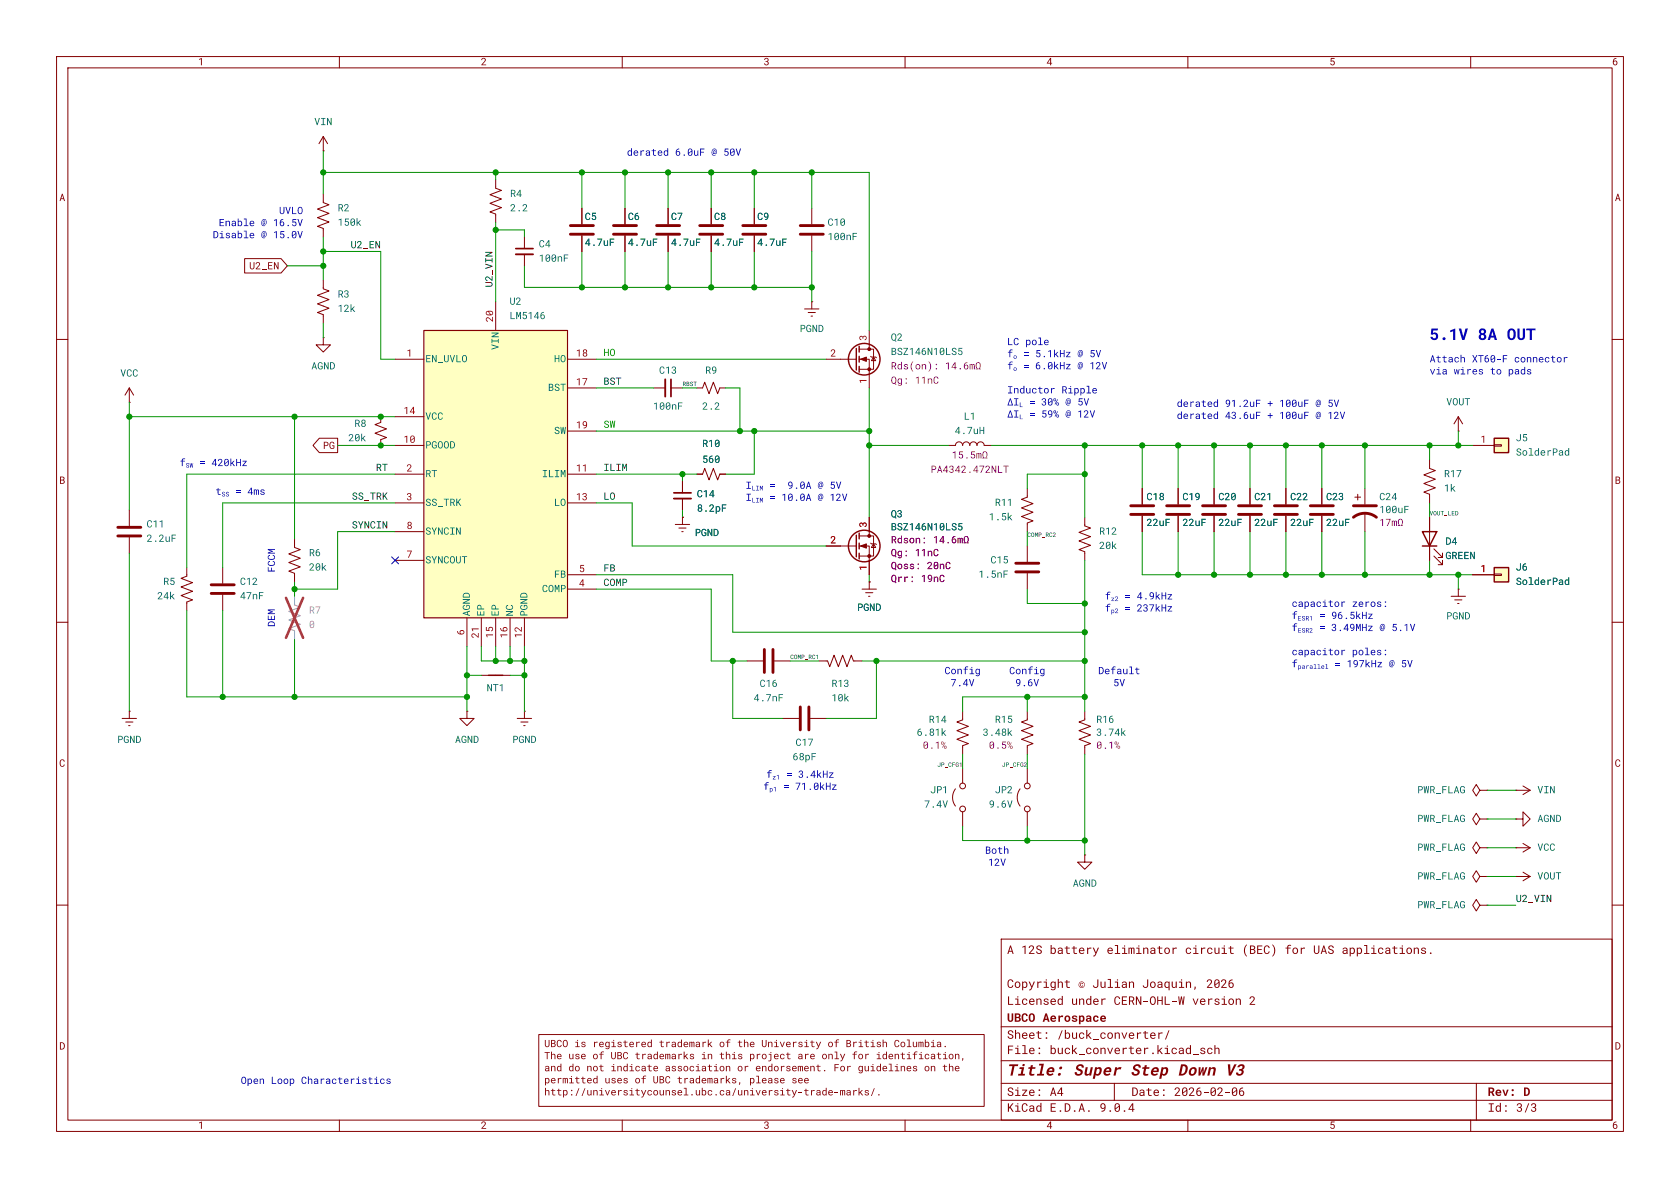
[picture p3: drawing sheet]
<svg xmlns="http://www.w3.org/2000/svg" width="297mm" height="210mm" viewBox="0 0 297 210" stroke-linecap="round" stroke-linejoin="round" font-family="sans-serif">
<defs><g id="words">
<text font-size="2.8" fill="#840000" x="189.8" y="191.2">Super Step</text>
<g font-size="2.1" fill="#840000">
<text x="195.6" y="169.4">eliminator</text>
<text x="209.5" y="169.4">circuit</text>
<text x="232.1" y="169.4">UAS applications.</text>
<text x="178" y="178.4">Licensed</text>
<text x="178" y="175.4">Copyright</text>
<text x="189.3" y="178.4">under</text>
<text x="196.9" y="178.4">CERN-OHL-Wversion</text>
<text x="201.9" y="175.4">Joaquin,</text>
<text x="178" y="184.4">Sheet:</text>
<text x="178" y="181.4">UBCOAerospace</text>
<text x="186.8" y="184.4">/buck_converter/</text>
<text x="185.6" y="187.1">buck_converter.kicad_sch</text>
<text x="178" y="197.3">KiCad</text>
<text x="178" y="194.5">Size:</text>
<text x="200" y="194.5">Date:</text>
<text x="263" y="194.5">Rev:</text>
</g>
<g font-size="1.8" fill="#0000c2">
<text x="110.8" y="28.2">derated</text>
<text x="125.7" y="28.2">@ 50V</text>
<text x="46.1" y="40.6">@ 16.5V</text>
<text x="49.3" y="38.5">UVLO</text>
<text x="46.1" y="42.8">@ 15.0V</text>
<text x="178.1" y="63.8">f_{o}</text>
<text x="190.5" y="63.8">@ 5V</text>
<text x="190.5" y="65.9">@ 12V</text>
<text x="252.7" y="64.7">Attach</text>
<text x="267.7" y="64.7">connector</text>
<text x="252.7" y="66.8">via</text>
<text x="257" y="66.8">wires</text>
<text x="266.6" y="66.8">pads</text>
<text x="181.9" y="72.3">= 30% @ 5V</text>
<text x="181.9" y="74.5">= 59% @ 12V</text>
<text x="208" y="72.6">derated</text>
<text x="208" y="74.7">derated</text>
<text x="232.5" y="72.6">@ 5V</text>
<text x="232.5" y="74.7">@ 12V</text>
<text x="38.1" y="88.1">t_{SS} 4ms</text>
<text x="131.8" y="87.1">I_{LIM}</text>
<text x="144.5" y="87.1">@ 5V</text>
<text x="144.5" y="89.2">@ 12V</text>
<text x="195.3" y="106.6">f_{z2}</text>
<text x="228.3" y="107.9">capacitor</text>
<text x="228.3" y="110.1">f_{ESR1}96.5kHz</text>
<text x="228.3" y="112.2">f_{ESR2}3.49MHz</text>
<text x="243.9" y="112.2">@ 5.1V</text>
<text x="228.3" y="116.5">capacitor</text>
<text x="245.5" y="118.6">@ 5V</text>
<text x="135.5" y="138.6">f_{z1}</text>
<text x="42.6" y="192.3">Open Loop</text>
<text x="53.2" y="192.3">Characteristics</text>
</g>
<g font-size="1.8" fill="#006464">
<text x="103.4" y="39.5">C5</text>
<text x="111" y="39.5">C6</text>
<text x="118.6" y="39.5">C7</text>
<text x="103.4" y="44.1">4.7uF</text>
<text x="111" y="44.1">4.7uF</text>
<text x="118.6" y="44.1">4.7uF</text>
<text x="126.2" y="44.1">4.7uF</text>
<text x="133.9" y="44.1">4.7uF</text>
<text x="141.4" y="59.3">PGND</text>
<text x="55" y="65.9">AGND</text>
<text x="75.2" y="64.7">EN_UVLO</text>
<text x="157.5" y="63.4">BSZ146N10LS5</text>
<text x="96.9" y="69.8">BST</text>
<text x="255.7" y="72.3">VOUT</text>
<text x="123.2" y="88.6">C14</text>
<text x="202.7" y="89.1">C18</text>
<text x="209" y="89.1">C19</text>
<text x="221.7" y="89.1">C21</text>
<text x="25.9" y="93.9">C11</text>
<text x="75.2" y="90.1">SS_TRK</text>
<text x="75.2" y="95.2">SYNCIN</text>
<text x="122.8" y="95.4">PGND</text>
<text x="123.2" y="91.1">8.2pF</text>
<text x="157.5" y="94.4">BSZ146N10LS5</text>
<text x="175.1" y="100.2">C15</text>
<text x="255.5" y="99.5">GREEN</text>
<text x="268" y="104">SolderPad</text>
<text x="83.7" y="109" transform="rotate(-90 83.7 109)">AGND</text>
<text x="93.9" y="109" transform="rotate(-90 93.9 109)">PGND</text>
<text x="151.5" y="108.6">PGND</text>
<text x="255.7" y="110.1">PGND</text>
<text x="134.3" y="122.1">C16</text>
<text x="20.7" y="132">PGND</text>
<text x="80.4" y="132">AGND</text>
<text x="90.6" y="132">PGND</text>
<text x="140.6" y="132.5">C17</text>
<text x="250.6" y="140.9">PWR_FLAG</text>
<text x="250.6" y="146">PWR_FLAG</text>
<text x="271.8" y="146">AGND</text>
<text x="250.6" y="151">PWR_FLAG</text>
<text x="189.6" y="157.4">AGND</text>
<text x="250.6" y="156.1">PWR_FLAG</text>
<text x="250.6" y="161.2">PWR_FLAG</text>
<text x="271.8" y="156.1">VOUT</text>
</g>
<g font-size="1.8" fill="#0f0f0f">
<text x="62" y="44.1">U2_EN</text>
<text x="106.7" y="68.2">BST</text>
<text x="66.4" y="83.5">RT</text>
<text x="106.7" y="83.5">ILIM</text>
<text x="62.2" y="88.6">SS_TRK</text>
<text x="106.7" y="88.6">LO</text>
<text x="62.2" y="93.6">SYNCIN</text>
<text x="106.7" y="101.3">FB</text>
<text x="106.7" y="103.8">COMP</text>
</g>
<g font-size="1.8">
<text x="87.3" y="50.8" transform="rotate(-90 87.3 50.8)">U2_VIN</text>
<text x="268" y="159.7">U2_VIN</text>
</g>
<g font-size="1.8" fill="#a90000">
<text x="87.4" y="56.9" transform="rotate(-90 87.4 56.9)">20</text>
<text x="71.9" y="63.2">1</text>
<text x="101.8" y="63.2">18</text>
<text x="146.8" y="63.2">2</text>
<text x="153.4" y="60.2" transform="rotate(-90 153.4 60.2)">3</text>
<text x="101.8" y="68.3">17</text>
<text x="153.4" y="67.8" transform="rotate(-90 153.4 67.8)">1</text>
<text x="71.3" y="73.4">14</text>
<text x="101.8" y="75.9">19</text>
<text x="71.3" y="78.5">10</text>
<text x="71.9" y="83.6">2</text>
<text x="101.8" y="83.6">11</text>
<text x="261.7" y="78.5">1</text>
<text x="71.9" y="88.6">3</text>
<text x="101.8" y="88.6">13</text>
<text x="71.9" y="93.7">8</text>
<text x="153.4" y="93.2" transform="rotate(-90 153.4 93.2)">3</text>
<text x="71.9" y="98.8">7</text>
<text x="102.3" y="101.3">5</text>
<text x="146.8" y="96.3">2</text>
<text x="153.4" y="100.9" transform="rotate(-90 153.4 100.9)">1</text>
<text x="261.7" y="101.3">1</text>
<text x="102.3" y="103.9">4</text>
<text x="82.3" y="112.3" transform="rotate(-90 82.3 112.3)">6</text>
<text x="84.8" y="112.8" transform="rotate(-90 84.8 112.8)">21</text>
<text x="87.4" y="112.8" transform="rotate(-90 87.4 112.8)">15</text>
<text x="89.9" y="112.8" transform="rotate(-90 89.9 112.8)">16</text>
<text x="92.5" y="112.8" transform="rotate(-90 92.5 112.8)">12</text>
</g>
<g font-size="1.8" fill="#008400">
<text x="106.7" y="63.2">HO</text>
<text x="106.7" y="75.9">SW</text>
</g>
<g font-size="1.8" fill="#840084">
<text x="157.5" y="68.5">Qg:</text>
<text x="161.7" y="68.5">11nC</text>
<text x="157.5" y="96.7">Rdson:</text>
<text x="157.5" y="99">Qg:</text>
<text x="157.5" y="101.3">Qoss:</text>
<text x="161.7" y="99">11nC</text>
<text x="157.5" y="103.5">Qrr:</text>
<text x="162.8" y="103.5">19nC</text>
<text x="163.1" y="133">0.1%</text>
<text x="174.8" y="133">0.5%</text>
<text x="193.8" y="133">0.1%</text>
</g>
<g font-size="1.1" fill="#0f0f0f">
<text x="120.6" y="68.4">RBST</text>
<text x="181.6" y="95">COMP_RC2</text>
<text x="252.7" y="91.2">VOUT_LED</text>
<text x="139.7" y="116.6">COMP_RC1</text>
<text x="165.7" y="135.7">JP_CFG1</text>
<text x="177.1" y="135.7">JP_CFG2</text>
</g>
</g></defs>
<path d="M10 10h277v190h-277zM12 12h273v186h-273zM60 10v2M110 10v2M160 10v2M210 10v2M260 10v2M177 166h108v32h-108z" fill="none" stroke="#840000" stroke-width=".18"/>
<g fill="#840000">
<path d="M35.2 10.4l.5-.2v1.3h-.2v-1l-.3 .1z"/>
<path d="M85.2 10.3a.42 .42 0 0 1 .6 .1 .42 .42 0 0 1-.2 .6l-.3 .4h.6v.1h-.8l.4-.5a.29 .29 0 0 0 .2-.5 .29 .29 0 0 0-.4 0l-.1 .1h-.1z"/>
<path d="M135.2 10.3a.37 .37 0 0 1 .6 0 .37 .37 0 0 1-.1 .6 .39 .39 0 0 1 0 .7 .39 .39 0 0 1-.6-.4h.1a.26 .26 0 0 0 .4 .2 .26 .26 0 0 0 .1-.4 .26 .26 0 0 0-.4-.1v-.1a.25 .25 0 0 0 .4-.1 .25 .25 0 0 0-.1-.3 .25 .25 0 0 0-.3 .2h-.2z"/>
<path d="M185.6 10.2h.2v.9h.2v.1h-.2v.3h-.1v-.3h-.6v-.1h.6v-.6l-.5 .6h-.1z"/>
<path d="M235.3 10.2h.6v.2h-.5v.4a.42 .42 0 0 1 .6 .2 .42 .42 0 0 1-.3 .5 .42 .42 0 0 1-.5-.3h.1a.27 .27 0 0 0 .4 .1 .27 .27 0 0 0 .1-.4 .27 .27 0 0 0-.5 0h-.1z"/>
<path d="M285.3 10.4l.5-.2v.2l-.4 .1-.1 .3a.42 .42 0 0 1 .6 .3 .42 .42 0 0 1-.4 .5 .42 .42 0 0 1-.4-.6h.2a.26 .26 0 0 0 .3 .4 .26 .26 0 0 0 .1-.4 .26 .26 0 0 0-.4 0h-.2z"/>
</g>
<path d="M60 198v2M110 198v2M160 198v2M210 198v2M260 198v2" fill="none" stroke="#840000" stroke-width=".18"/>
<g fill="#840000">
<path d="M35.2 198.4l.5-.1v1.2h-.2v-1l-.3 .1z"/>
<path d="M85.2 198.4a.42 .42 0 0 1 .6 0 .42 .42 0 0 1-.2 .6l-.3 .4h.6v.1h-.8l.4-.5a.29 .29 0 0 0 .2-.5 .29 .29 0 0 0-.4 0l-.1 .1h-.1z"/>
<path d="M135.2 198.3a.37 .37 0 0 1 .6 0 .37 .37 0 0 1-.1 .6 .39 .39 0 0 1 0 .7 .39 .39 0 0 1-.6-.4h.1a.26 .26 0 0 0 .4 .2 .26 .26 0 0 0 .1-.4 .26 .26 0 0 0-.4 0v-.2a.25 .25 0 0 0 .4 0 .25 .25 0 0 0-.1-.4 .25 .25 0 0 0-.3 .2h-.2z"/>
<path d="M185.6 198.3h.2v.8h.2v.1h-.2v.3h-.1v-.3h-.6v-.1h.6v-.6l-.5 .6h-.1z"/>
<path d="M235.3 198.3h.6v.1h-.5v.4a.42 .42 0 0 1 .6 .2 .42 .42 0 0 1-.3 .5 .42 .42 0 0 1-.5-.3h.1a.27 .27 0 0 0 .4 .1 .27 .27 0 0 0 .1-.4 .27 .27 0 0 0-.5 0h-.1z"/>
<path d="M285.3 198.4l.5-.1v.1l-.4 .1-.1 .3a.42 .42 0 0 1 .6 .3 .42 .42 0 0 1-.4 .5 .42 .42 0 0 1-.4-.6h.2a.26 .26 0 0 0 .3 .4 .26 .26 0 0 0 .1-.4 .26 .26 0 0 0-.4 0h-.2z"/>
</g>
<path d="M10 60h2M10 110h2M10 160h2" fill="none" stroke="#840000" stroke-width=".18"/>
<g fill="#840000">
<path d="M10.9 34.2h.2l.4 1.3h-.2l-.1-.3h-.4l-.1 .3h-.2l.2-.4h.5l-.2-.6-.2 .6h-.1z"/>
<path d="M10.6 84.2h.4a.33 .33 0 0 1 .4 .2 .33 .33 0 0 1-.2 .5 .35 .35 0 0 1 .2 .4 .35 .35 0 0 1-.4 .2h-.4v-.1h.4a.23 .23 0 0 0 .3-.2 .23 .23 0 0 0-.3-.3h-.2v.5h-.2v-.6h.4a.21 .21 0 0 0 .2-.2 .21 .21 0 0 0-.2-.2h-.2v.4h-.2z"/>
<path d="M10.7 134.4l.5-.1 .2 .3h-.1a.3 .3 0 0 0-.4-.2 .3 .3 0 0 0-.2 .4v.2a.3 .3 0 0 0 .2 .4 .3 .3 0 0 0 .4-.2h.1a.49 .49 0 0 1-.6 .3 .49 .49 0 0 1-.3-.7z"/>
<path d="M10.6 184.2h.3a.65 .65 0 0 1 .6 .7 .65 .65 0 0 1-.6 .6h-.3v-.1a.53 .53 0 0 0 .7-.4 .53 .53 0 0 0-.5-.6v1h-.2z"/>
</g>
<path d="M285 60h2M285 110h2M285 160h2" fill="none" stroke="#840000" stroke-width=".18"/>
<g fill="#840000">
<path d="M285.9 34.2h.2l.4 1.3h-.2l-.1-.3h-.4l-.1 .3h-.2l.2-.4h.5l-.2-.6-.2 .6h-.1z"/>
<path d="M285.6 84.2h.4a.33 .33 0 0 1 .4 .2 .33 .33 0 0 1-.2 .5 .35 .35 0 0 1 .2 .4 .35 .35 0 0 1-.4 .2h-.4v-.1h.4a.23 .23 0 0 0 .3-.2 .23 .23 0 0 0-.3-.3h-.2v.5h-.2v-.6h.4a.21 .21 0 0 0 .3-.2 .21 .21 0 0 0-.3-.2h-.2v.4h-.2z"/>
<path d="M285.7 134.4l.5-.1 .2 .3h-.1a.3 .3 0 0 0-.4-.2 .3 .3 0 0 0-.2 .4v.2a.3 .3 0 0 0 .2 .4 .3 .3 0 0 0 .4-.2h.1a.49 .49 0 0 1-.6 .3 .49 .49 0 0 1-.2-.7z"/>
<path d="M285.6 184.2h.3a.65 .65 0 0 1 .6 .7 .65 .65 0 0 1-.6 .6h-.3v-.1a.53 .53 0 0 0 .7-.4 .53 .53 0 0 0-.5-.6v1h-.2z"/>
<path d="M200.2 192.2h.3a.75 .75 0 0 1 .7 .8 .75 .75 0 0 1-.7 .7h-.3v-.1a.61 .61 0 0 0 .8-.5 .61 .61 0 0 0-.6-.7v1.2h-.2z"/>
<path d="M207.8 192.4a.49 .49 0 0 1 .7 0 .49 .49 0 0 1-.2 .7l-.4 .5h.7v.1h-.9l.5-.6a.33 .33 0 0 0 .2-.5 .33 .33 0 0 0-.5-.1l-.1 .2h-.2z"/>
<path d="M209.1 192.4a.49 .49 0 0 1 .6-.1 .49 .49 0 0 1 .2 .5v.4a.48 .48 0 0 1-.4 .5 .48 .48 0 0 1-.5-.4h.2a.3 .3 0 0 0 .3 .3 .3 .3 0 0 0 .2-.4v-.3l-.5 .4h-.2v-.1v-.4h.2v.3l.5-.4a.3 .3 0 0 0-.3-.3 .3 .3 0 0 0-.2 .4h-.2z"/>
<path d="M210.3 192.4a.49 .49 0 0 1 .7 0 .49 .49 0 0 1-.2 .7l-.4 .5h.8v.1h-1l.5-.6a.33 .33 0 0 0 .2-.5 .33 .33 0 0 0-.5-.1v.2h-.2z"/>
<path d="M211.7 192.4l.5-.2v.2l-.4 .1-.1 .4a.48 .48 0 0 1 .7 .2 .48 .48 0 0 1-.4 .7 .48 .48 0 0 1-.5-.6l.2-.1a.3 .3 0 0 0 .3 .4 .3 .3 0 0 0 .2-.4 .3 .3 0 0 0-.5 0h-.2z"/>
<path d="M212.8 193h.8v.2h-.8z"/>
<path d="M214.1 192.4a.49 .49 0 0 1 .6-.1 .49 .49 0 0 1 .3 .5v.4a.48 .48 0 0 1-.4 .5 .48 .48 0 0 1-.6-.4h.2a.3 .3 0 0 0 .3 .3 .3 .3 0 0 0 .3-.4v-.3l-.6 .4h-.2v-.1v-.4h.2v.3l.6-.4a.3 .3 0 0 0-.4-.3 .3 .3 0 0 0-.2 .4h-.2z"/>
<path d="M215.3 192.4a.49 .49 0 0 1 .8 0 .49 .49 0 0 1-.2 .7l-.4 .5h.7v.1h-1l.5-.6a.33 .33 0 0 0 .3-.5 .33 .33 0 0 0-.5-.1l-.1 .2h-.2z"/>
<path d="M216.6 193h.8v.2h-.8z"/>
<path d="M217.9 192.4a.49 .49 0 0 1 .6-.1 .49 .49 0 0 1 .2 .5v.4a.48 .48 0 0 1-.4 .5 .48 .48 0 0 1-.5-.4h.2a.3 .3 0 0 0 .3 .3 .3 .3 0 0 0 .2-.4v-.3l-.5 .4h-.2v-.1v-.4h.2v.3l.5-.4a.3 .3 0 0 0-.3-.3 .3 .3 0 0 0-.2 .4h-.2z"/>
<path d="M219.2 192.4l.6-.2v.2l-.4 .1-.2 .4a.48 .48 0 0 1 .7 .2 .48 .48 0 0 1-.4 .7 .48 .48 0 0 1-.5-.6l.2-.1a.3 .3 0 0 0 .3 .4 .3 .3 0 0 0 .2-.4 .3 .3 0 0 0-.5 0h-.2z"/>
<circle cx="205.7" cy="193.6" r=".15"/>
<circle cx="205.7" cy="192.7" r=".15"/>
</g>
<path d="M177 194.5h108" fill="none" stroke="#840000" stroke-width=".18"/>
<g fill="#840000">
<path d="M180.8 195.2l.2-.2a.5 .5 0 0 1 .7 .5h-.2a.35 .35 0 0 0-.5-.3 .35 .35 0 0 0-.2 .5v.2a.35 .35 0 0 0 .2 .5 .35 .35 0 0 0 .5-.3h.2a.53 .53 0 0 1-.7 .4 .53 .53 0 0 1-.4-.6z"/>
<path d="M183.4 195.5l.2-.1 .3 .1v-.5h.2v1.5h-.2v-.1a.45 .45 0 0 1-.5 .1 .45 .45 0 0 1-.2-.5h.2l.2 .4 .3-.2v-.5l-.1-.1h-.3l-.1 .4h-.2z"/>
<path d="M185.7 195h.9v.2h-.7v.5h.7v.1h-.7v.6h.8v.1h-1z"/>
<path d="M188.2 195h.4a.75 .75 0 0 1 .6 .8 .75 .75 0 0 1-.6 .7h-.4v-.1a.61 .61 0 0 0 .8-.5 .61 .61 0 0 0-.6-.7v1.2h-.2z"/>
<path d="M191.2 195h.1l.5 1.5h-.2l-.1-.4h-.5l-.1 .4h-.2l.2-.5h.5l-.2-.7-.2 .7h-.1z"/>
<path d="M194.6 195.2a.54 .54 0 0 1 .7 0 .54 .54 0 0 1 .1 .7 .64 .64 0 0 1-.7 .6v-.1a.45 .45 0 0 0 .6-.5l-.2 .1h-.3l-.3-.4v-.1h.2a.3 .3 0 0 0 .5 .3 .3 .3 0 0 0 0-.5 .3 .3 0 0 0-.5 .2h-.2z"/>
<path d="M197.2 195.2a.49 .49 0 0 1 .5-.1 .49 .49 0 0 1 .3 .5v.4a.48 .48 0 0 1-.4 .5 .48 .48 0 0 1-.6-.4h.2a.3 .3 0 0 0 .4 .3 .3 .3 0 0 0 .2-.4v-.3l-.6 .4h-.2v-.1v-.4h.2v.3l.6-.4a.3 .3 0 0 0-.3-.3 .3 .3 0 0 0-.3 .4h-.2z"/>
<path d="M200.1 195h.2v1h.3v.2h-.3v.3h-.1v-.3h-.7v-.2h.7v-.7l-.5 .7h-.2z"/>
<circle cx="187.5" cy="196.4" r=".15"/>
<circle cx="190" cy="196.4" r=".15"/>
<circle cx="192.5" cy="196.4" r=".15"/>
<circle cx="196.3" cy="196.4" r=".15"/>
<circle cx="198.8" cy="196.4" r=".15"/>
</g>
<path d="M177 191.5h108" fill="none" stroke="#840000" stroke-width=".18"/>
<g fill="#840000">
<path d="M263.1 192.2h.5a.46 .46 0 0 1 .6 .3 .46 .46 0 0 1-.3 .6l.3 .6h-.3l-.3-.5h-.2v.5h-.3v-.8h.5a.23 .23 0 0 0 .3-.2 .23 .23 0 0 0-.3-.2h-.2v.4h-.3z"/>
<path d="M269.4 192.2h.4a.75 .75 0 0 1 .7 .8 .75 .75 0 0 1-.7 .7h-.4v-.2h.3a.52 .52 0 0 0 .5-.5 .52 .52 0 0 0-.5-.5v1h-.3z"/>
<path d="M178.3 192.4l.4-.2a.48 .48 0 0 1 .5 .5h-.2a.28 .28 0 0 0-.3-.4 .28 .28 0 0 0-.3 .3 .28 .28 0 0 0 .3 .3 .47 .47 0 0 1 .4 .7 .47 .47 0 0 1-.8 0l-.2-.3h.2a.29 .29 0 0 0 .3 .3 .29 .29 0 0 0 .3-.2 .29 .29 0 0 0-.3-.3l-.4-.3z"/>
<path d="M186.1 192.2h.2l.5 1.5h-.2l-.2-.4h-.5l-.1 .4h-.2l.2-.5h.6l-.2-.7-.2 .7h-.2z"/>
<path d="M187.6 192.2h.2v1h.2v.2h-.2v.3h-.2v-.3h-.7v-.2h.7v-.7l-.5 .7h-.2z"/>
<path d="M263.2 195h.9v.2h-.4v1.2h.4v.1h-.9v-.1h.3v-1.2h-.3z"/>
<path d="M264.6 195.5l.2-.1 .3 .1v-.5h.2v1.5h-.1v-.1a.45 .45 0 0 1-.6 .1 .45 .45 0 0 1-.2-.5h.2l.2 .4 .3-.2v-.5l-.1-.1h-.2l-.2 .4h-.2z"/>
<path d="M268.3 195.1a.43 .43 0 0 1 .6 0 .43 .43 0 0 1-.1 .7 .46 .46 0 0 1 0 .8 .46 .46 0 0 1-.7-.5h.2a.31 .31 0 0 0 .4 .3 .31 .31 0 0 0 .2-.5 .31 .31 0 0 0-.5-.1v-.1a.29 .29 0 0 0 .5-.1 .29 .29 0 0 0-.2-.4 .29 .29 0 0 0-.4 .2h-.2z"/>
<path d="M270.2 195h.1l-.6 1.7h-.1z"/>
<path d="M270.8 195.1a.43 .43 0 0 1 .7 0 .43 .43 0 0 1-.2 .7 .46 .46 0 0 1 0 .8 .46 .46 0 0 1-.6-.5h.1a.31 .31 0 0 0 .4 .3 .31 .31 0 0 0 .2-.5 .31 .31 0 0 0-.4-.1v-.1a.29 .29 0 0 0 .4-.1 .29 .29 0 0 0-.2-.4 .29 .29 0 0 0-.3 .2h-.2z"/>
<circle cx="179.9" cy="192.3" r=".11"/>
<circle cx="183.7" cy="193.6" r=".15"/>
<circle cx="183.7" cy="192.7" r=".15"/>
<circle cx="266.2" cy="196.4" r=".15"/>
<circle cx="266.2" cy="195.5" r=".15"/>
</g>
<path d="M177 187.5h108" fill="none" stroke="#840000" stroke-width=".18"/>
<g fill="#840000">
<path d="M178.5 188.1h1.5v.4h-.6l-.4 1.6h-.4l.4-1.6h-.6z"/>
<path d="M180.3 188.7h.8l-.3 1.1h.4l-.1 .3h-1.1v-.3h.4l.2-.8h-.4z"/>
<path d="M181.8 188.7h.4v-.4h.4l-.1 .4h.6l-.1 .2h-.5l-.2 .8 .2 .2 .4-.1-.2 .3a.49 .49 0 0 1-.5 0 .49 .49 0 0 1-.2-.5l.1-.7h-.3z"/>
<path d="M183.7 188h.8l-.3 1.8h.4l-.1 .3h-1.2l.1-.3h.4l.3-1.5h-.4z"/>
<path d="M185.3 188.8a.61 .61 0 0 1 .9-.1 .61 .61 0 0 1 .2 .8h-1l.1 .3 .6-.1 .1 .2a.67 .67 0 0 1-.8 .2 .67 .67 0 0 1-.3-.8h.9a.31 .31 0 0 0-.3-.4 .31 .31 0 0 0-.3 .4h-.3z"/>
<path d="M190.4 188.4a.66 .66 0 0 1 .7-.3 .66 .66 0 0 1 .5 .6h-.4a.29 .29 0 0 0-.4-.3 .29 .29 0 0 0 0 .5 .63 .63 0 0 1 .6 .7 .63 .63 0 0 1-.8 .6 .54 .54 0 0 1-.6-.7h.4a.33 .33 0 0 0 .3 .4 .33 .33 0 0 0 .3-.4 .33 .33 0 0 0-.4-.3 .51 .51 0 0 1-.4-.3 .51 .51 0 0 1 .2-.5z"/>
<path d="M200.5 188.4a.66 .66 0 0 1 .7-.3 .66 .66 0 0 1 .5 .6h-.4a.29 .29 0 0 0-.4-.3 .29 .29 0 0 0 0 .5 .63 .63 0 0 1 .6 .7 .63 .63 0 0 1-.8 .6 .54 .54 0 0 1-.6-.7h.3a.33 .33 0 0 0 .4 .4 .33 .33 0 0 0 .3-.4 .33 .33 0 0 0-.4-.3 .51 .51 0 0 1-.4-.3 .51 .51 0 0 1 .2-.5z"/>
<path d="M208.8 188.1l.6 .1a.99 .99 0 0 1 .6 .8 .99 .99 0 0 1-.5 1l-.5 .1h-.6v-.3h.4a.8 .8 0 0 0 .7-.5 .8 .8 0 0 0-.1-.8h-.3l-.3 1.3h-.4z"/>
<path d="M210.5 188.8a.65 .65 0 0 1 .9 0 .65 .65 0 0 1 0 .9 .65 .65 0 0 1-.7 .5 .65 .65 0 0 1-.5-.6h.3a.34 .34 0 0 0 .5 .2 .34 .34 0 0 0 .2-.4 .33 .33 0 0 0-.3-.5 .33 .33 0 0 0-.3 .5l-.1 .2h-.3z"/>
<path d="M211.9 188.7h.4l-.1 1 .4-1h.2v1l.3-1h.4l-.6 1.4h-.3v-.9l-.4 .9h-.3z"/>
<path d="M213.7 188.7h.4v.2l.2-.2a.43 .43 0 0 1 .5 0 .43 .43 0 0 1 .1 .5l-.2 .9h-.3l.2-1-.3-.2-.3 .2-.2 1h-.4z"/>
<path d="M217.1 188.1h.4v1.5l.7-1.5h.4l-1 2h-.4z"/>
<path d="M218.9 188.4a.58 .58 0 0 1 .8-.3 .58 .58 0 0 1 .3 .7l-.1 .1a.22 .22 0 0 0-.2 .1 .22 .22 0 0 0 .1 .3 .7 .7 0 0 1-.4 .8 .7 .7 0 0 1-.9-.4v-.1h.4a.29 .29 0 0 0 .3 .3 .29 .29 0 0 0 .3-.3 .29 .29 0 0 0-.3-.3h-.2l.1-.3h.2a.3 .3 0 0 0 .4-.2 .3 .3 0 0 0-.2-.4 .3 .3 0 0 0-.4 .3h-.4z"/>
<path d="M178.2 184.8h.9v.2h-.7v.5h.6v.2h-.6v.6h-.2z"/>
<path d="M179.5 185.2h.5v1h.4v.1h-.9v-.1h.3v-.8h-.3z"/>
<path d="M180.7 184.8h.6v1.4h.4v.1h-1v-.1h.4v-1.3h-.4z"/>
<path d="M182.1 185.4l.4-.2a.5 .5 0 0 1 .4 .6h-.8l.2 .4 .5-.2 .1 .1a.54 .54 0 0 1-.7 .2 .54 .54 0 0 1-.3-.6h.8a.3 .3 0 0 0-.3-.3 .3 .3 0 0 0-.3 .3h-.2z"/>
<path d="M185.7 184.8h.2v.5a.54 .54 0 0 1 .8 .4 .54 .54 0 0 1-.5 .6l-.3-.1v.1h-.2v-.8h.2v.5a.35 .35 0 0 0 .5 .1 .35 .35 0 0 0 .1-.5l-.3-.2-.5 .1z"/>
<path d="M189.5 184.8h.2v.9l.5-.5h.2l-.4 .5 .5 .6h-.3l-.4-.5-.1 .1v.4h-.2z"/>
<path d="M204.6 184.8h.2v.9l.5-.5h.2l-.4 .5 .5 .6h-.2l-.5-.5-.1 .1v.4h-.2z"/>
<path d="M209.8 185.3l.3-.1 .3 .1v-.5h.2v1.5h-.2v-.1a.45 .45 0 0 1-.6 .1 .45 .45 0 0 1-.2-.5h.2l.2 .4 .4-.2v-.5l-.2-.1h-.2l-.2 .4h-.2z"/>
<path d="M210.9 186.3h.9v.2h-.9z"/>
<path d="M212.3 185.3l.5-.1 .3 .3h-.2a.22 .22 0 0 0-.3-.2 .22 .22 0 0 0-.1 .4h.2a.36 .36 0 0 1 .4 .4 .36 .36 0 0 1-.6 .2l-.3-.2v-.1h.2a.25 .25 0 0 0 .2 .2 .25 .25 0 0 0 .2-.3l-.5-.2z"/>
<path d="M213.5 185.4l.2-.2h.4l.2 .3-.1 .1a.34 .34 0 0 0-.5-.2 .34 .34 0 0 0-.1 .5l.3 .3 .5-.2a.54 .54 0 0 1-.9 .2 .54 .54 0 0 1 0-.8z"/>
<path d="M214.7 184.8h.2v.6l.3-.2a.37 .37 0 0 1 .4 .4v.7h-.2v-.8l-.2-.1-.3 .1v.8h-.2z"/>
<circle cx="181" cy="188.3" r=".23"/>
<circle cx="187.3" cy="189.9" r=".26"/>
<circle cx="187.5" cy="188.8" r=".26"/>
<circle cx="183.7" cy="186.2" r=".15"/>
<circle cx="183.7" cy="185.3" r=".15"/>
<circle cx="206.4" cy="184.9" r=".11"/>
</g>
<path d="M177 181.5h108" fill="none" stroke="#840000" stroke-width=".18"/>
<g fill="#840000">
<path d="M178.3 182.3l.4-.2a.48 .48 0 0 1 .5 .5h-.2a.28 .28 0 0 0-.3-.4 .28 .28 0 0 0-.3 .3 .28 .28 0 0 0 .3 .3 .47 .47 0 0 1 .4 .7 .47 .47 0 0 1-.8 0l-.2-.3h.2a.29 .29 0 0 0 .3 .3 .29 .29 0 0 0 .3-.2 .29 .29 0 0 0-.3-.3l-.4-.3z"/>
<path d="M179.4 182.1h.2v.6l.4-.2a.37 .37 0 0 1 .4 .4v.7h-.2v-.8l-.3-.1-.3 .1v.8h-.2z"/>
<path d="M188.3 182.1h.1v.5a.54 .54 0 0 1 .8 .4 .54 .54 0 0 1-.5 .6l-.3-.1v.1h-.1v-.8h.1v.5a.35 .35 0 0 0 .6 .1 .35 .35 0 0 0 0-.5l-.3-.2-.4 .1z"/>
<path d="M192 182.1h.2v.9l.5-.5h.2l-.4 .5 .5 .6h-.2l-.4-.5-.2 .1v.4h-.2z"/>
<path d="M203.5 182.7l.4-.2a.5 .5 0 0 1 .4 .6h-.8l.2 .4 .5-.2 .1 .1a.54 .54 0 0 1-.7 .2 .54 .54 0 0 1-.3-.6h.8a.3 .3 0 0 0-.3-.3 .3 .3 0 0 0-.3 .3h-.2z"/>
<path d="M204.8 182.5h.2v.2l.2-.2h.3v.2h-.3l-.2 .2v.7h-.2z"/>
<path d="M206.6 182.1h.1l-.6 1.7h-.1z"/>
<path d="M180.8 179.2l.3-.1a.51 .51 0 0 1 .6 .5h-.3a.28 .28 0 0 0-.4-.2 .28 .28 0 0 0-.1 .4v.2a.28 .28 0 0 0 .1 .4 .28 .28 0 0 0 .4-.2h.3a.58 .58 0 0 1-.8 .4 .58 .58 0 0 1-.3-.8z"/>
<path d="M182.1 179.2a.6 .6 0 0 1 .7 .1 .6 .6 0 0 1 .2 .7 .59 .59 0 0 1-.7 .6 .59 .59 0 0 1-.4-.8h.3v.2a.29 .29 0 0 0 .2 .4 .29 .29 0 0 0 .3-.4v-.2a.29 .29 0 0 0-.3-.4 .29 .29 0 0 0-.2 .4h-.3z"/>
<path d="M178.2 176.1h.2v1.4h.7v.1h-.9z"/>
<path d="M187.1 176.6l.3-.1 .3 .1v-.5h.2v1.5h-.2v-.1a.45 .45 0 0 1-.5 .1 .45 .45 0 0 1-.2-.5h.1l.3 .4 .3-.2v-.5l-.1-.1h-.3l-.2 .4h-.1z"/>
<path d="M192.2 176.6l.2-.1 .3 .1v-.5h.2v1.5h-.1l-.1-.1a.45 .45 0 0 1-.5 .1 .45 .45 0 0 1-.2-.5h.2l.2 .4 .3-.2v-.5l-.1-.1h-.3l-.1 .4h-.2z"/>
<path d="M194.7 176.5h.2v.2l.2-.2h.4l-.1 .2h-.3l-.2 .2v.7h-.2z"/>
<path d="M197.2 176.3l.2-.2a.5 .5 0 0 1 .6 .5h-.2a.35 .35 0 0 0-.4-.3 .35 .35 0 0 0-.2 .5v.2a.35 .35 0 0 0 .2 .5 .35 .35 0 0 0 .4-.3h.2a.53 .53 0 0 1-.6 .4 .53 .53 0 0 1-.4-.6z"/>
<path d="M203.5 176.2a.61 .61 0 0 1 .7 .1 .61 .61 0 0 1 .1 .7 .53 .53 0 0 1-.5 .6 .53 .53 0 0 1-.5-.6v-.2h.2v.2a.36 .36 0 0 0 .3 .5 .36 .36 0 0 0 .3-.5v-.2a.36 .36 0 0 0-.3-.5 .36 .36 0 0 0-.3 .5l-.2-.1z"/>
<path d="M217.3 176.7a.52 .52 0 0 1 .7 0 .52 .52 0 0 1-.1 .8 .52 .52 0 0 1-.7-.2v-.2h.1a.35 .35 0 0 0 .5 .4 .35 .35 0 0 0 .1-.6l-.1-.2h-.2l-.3 .4h-.1z"/>
<path d="M218.5 176.5h.1v.2l.4-.2a.36 .36 0 0 1 .4 .4v.7h-.2v-.8l-.3-.1-.2 .1v.8h-.2z"/>
<path d="M221 176.3a.49 .49 0 0 1 .8 0 .49 .49 0 0 1-.3 .7l-.4 .5h.8v.1h-1l.5-.6a.33 .33 0 0 0 .3-.5 .33 .33 0 0 0-.5-.1l-.1 .2h-.2z"/>
<path d="M178.3 173.3l.2-.2a.5 .5 0 0 1 .6 .5h-.1a.35 .35 0 0 0-.5-.3 .35 .35 0 0 0-.2 .5v.2a.35 .35 0 0 0 .2 .5 .35 .35 0 0 0 .5-.3h.1a.53 .53 0 0 1-.6 .4 .53 .53 0 0 1-.4-.6z"/>
<path d="M187 173.1h.2v.6l.3-.2a.37 .37 0 0 1 .4 .4v.7h-.2v-.8l-.2-.1-.3 .1v.8h-.2z"/>
<path d="M188.2 173.5h.3v-.2h.2v.2h.4v.2h-.4v.6l.1 .2h.3l.1 .1h-.6l-.1-.9h-.3z"/>
<path d="M191 173.8l.3-.1 .2 .3-.2-.1a.21 .21 0 0 0-.2 .2 .21 .21 0 0 0 .3 .1h.1a.31 .31 0 0 1-.5 .1 .31 .31 0 0 1 0-.5z"/>
<path d="M190.8 173.7a.55 .55 0 0 1 .9 .1 .55 .55 0 0 1-.3 .8 .55 .55 0 0 1-.7-.5h.1a.46 .46 0 0 0 .6 .4 .46 .46 0 0 0 .1-.8 .46 .46 0 0 0-.7 .3l-.1 .1z"/>
<path d="M194 173.1h.2v1.1a.49 .49 0 0 1-.5 .5 .49 .49 0 0 1-.5-.5h.2a.29 .29 0 0 0 .3 .3 .29 .29 0 0 0 .3-.3z"/>
<path d="M194.6 173.5h.1l.1 .8 .2 .2 .3-.2v-.8h.1v1.1h-.1v-.1l-.3 .1a.38 .38 0 0 1-.4-.4z"/>
<path d="M195.8 173.1h.6v1.4h.4v.1h-1v-.1h.4v-1.3h-.4z"/>
<path d="M197.1 173.5h.6v1h.3v.1h-.9v-.1h.4v-.8h-.4z"/>
<path d="M198.4 173.7l.4-.2a.38 .38 0 0 1 .4 .4v.7h-.1l-.1-.1-.5 .1-.2-.2 .2-.1a.28 .28 0 0 0 .2 .2 .28 .28 0 0 0 .3-.2v-.2l-.7 .2a.5 .5 0 0 1 .7-.3 .26 .26 0 0 0-.2-.3 .26 .26 0 0 0-.3 .1h-.2z"/>
<path d="M199.6 173.5h.2v.2l.3-.2a.36 .36 0 0 1 .4 .4v.7h-.2v-.8l-.2-.1-.3 .1v.8h-.2z"/>
<path d="M202.8 173.1h.2v1.1a.49 .49 0 0 1-.5 .5 .49 .49 0 0 1-.5-.5h.2a.29 .29 0 0 0 .3 .3 .29 .29 0 0 0 .3-.3z"/>
<path d="M209.7 173.5h.1v.2l.4-.2a.36 .36 0 0 1 .4 .4v.7h-.2v-.8l-.3-.1-.3 .1v.8h-.1z"/>
<path d="M211.2 174.4h.2l-.2 .6-.1-.1z"/>
<path d="M213.5 173.3a.49 .49 0 0 1 .7 0 .49 .49 0 0 1-.2 .7l-.4 .5h.7v.1h-.9l.5-.6a.33 .33 0 0 0 .2-.5 .33 .33 0 0 0-.5-.1l-.1 .2h-.2z"/>
<path d="M214.8 173.3a.49 .49 0 0 1 .6-.1 .49 .49 0 0 1 .2 .5v.4a.48 .48 0 0 1-.4 .5 .48 .48 0 0 1-.5-.4h.2a.3 .3 0 0 0 .3 .3 .3 .3 0 0 0 .2-.4v-.3l-.5 .4h-.2v-.1v-.4h.1v.3l.6-.4a.3 .3 0 0 0-.3-.3 .3 .3 0 0 0-.3 .4h-.1z"/>
<path d="M216 173.3a.49 .49 0 0 1 .7 0 .49 .49 0 0 1-.2 .7l-.4 .5h.8v.1h-1l.5-.6a.33 .33 0 0 0 .2-.5 .33 .33 0 0 0-.5-.1l-.1 .2h-.1z"/>
<path d="M217.4 173.3l.5-.2v.2l-.4 .1-.1 .4a.48 .48 0 0 1 .7 .2 .48 .48 0 0 1-.5 .7 .48 .48 0 0 1-.4-.6l.2-.1a.3 .3 0 0 0 .3 .4 .3 .3 0 0 0 .2-.4 .3 .3 0 0 0-.5 0h-.2z"/>
<path d="M178.6 167.1h.1l.5 1.5h-.2l-.1-.4h-.5l-.1 .4h-.2l.2-.5h.5l-.2-.7-.2 .7h-.1z"/>
<path d="M180.7 167.4l.6-.3v1.5h-.2v-1.2l-.4 .1z"/>
<path d="M182 167.3a.49 .49 0 0 1 .7 0 .49 .49 0 0 1-.2 .7l-.4 .5h.8v.1h-1l.5-.6a.33 .33 0 0 0 .2-.5 .33 .33 0 0 0-.5-.1v.2h-.2z"/>
<path d="M183.3 167.3l.4-.2a.48 .48 0 0 1 .5 .5h-.2a.28 .28 0 0 0-.2-.4 .28 .28 0 0 0-.4 .3 .28 .28 0 0 0 .3 .3 .47 .47 0 0 1 .4 .7 .47 .47 0 0 1-.8 0l-.1-.3h.2a.29 .29 0 0 0 .2 .3 .29 .29 0 0 0 .3-.2 .29 .29 0 0 0-.2-.3l-.5-.3z"/>
<path d="M185.7 167.1h.2v.5a.54 .54 0 0 1 .8 .4 .54 .54 0 0 1-.5 .6l-.3-.1v.1h-.2v-.8h.2v.5a.35 .35 0 0 0 .5 .1 .35 .35 0 0 0 .1-.5l-.3-.2-.5 .1z"/>
<path d="M187.1 167.7l.3-.2a.38 .38 0 0 1 .5 .4v.7h-.2v-.1l-.5 .1-.2-.2 .2-.1a.28 .28 0 0 0 .2 .2 .28 .28 0 0 0 .3-.2v-.2l-.7 .2a.5 .5 0 0 1 .7-.3 .26 .26 0 0 0-.2-.3 .26 .26 0 0 0-.3 .1h-.2z"/>
<path d="M188.2 167.5h.3v-.2h.2v.2h.4v.2h-.4v.6l.1 .2h.3l.1 .1h-.6l-.1-.9h-.3z"/>
<path d="M189.5 167.5h.3v-.2h.2v.2h.4v.2h-.4v.6l.1 .2h.3v.1h-.5l-.1-.9h-.3z"/>
<path d="M190.9 167.7l.4-.2a.5 .5 0 0 1 .4 .6h-.8l.2 .4 .5-.2 .1 .1a.54 .54 0 0 1-.7 .2 .54 .54 0 0 1-.3-.6h.8a.3 .3 0 0 0-.3-.3 .3 .3 0 0 0-.3 .3h-.2z"/>
<path d="M192.2 167.5h.2v.2l.2-.2h.3v.2h-.3l-.2 .2v.7h-.2z"/>
<path d="M193.2 167.5h.2l.3 .9 .4-.9h.2l-.6 1.4-.3 .2h-.1v-.2l.2-.1 .2-.2z"/>
<path d="M197.1 167.1h.6v1.4h.3v.1h-.9v-.1h.4v-1.3h-.4z"/>
<path d="M204.6 167.5h.3v-.2h.2v.2h.4v.2h-.4v.6l.1 .2h.3v.1h-.5l-.1-.9h-.3z"/>
<path d="M206 167.7a.52 .52 0 0 1 .7 0 .52 .52 0 0 1-.1 .8 .52 .52 0 0 1-.7-.2l-.1-.2h.2a.35 .35 0 0 0 .4 .4 .35 .35 0 0 0 .2-.6l-.1-.2h-.3l-.2 .4h-.2z"/>
<path d="M207.3 167.5h.2v.2l.2-.2h.4l-.1 .2h-.3l-.2 .2v.7h-.2z"/>
<path d="M216 167.5h.5v1h.4v.1h-.9v-.1h.4v-.8h-.4z"/>
<path d="M217.2 167.5h.3v-.2h.2v.2h.4v.2h-.4v.6v.2h.4v.1h-.5l-.1-.9h-.3z"/>
<path d="M220.2 167.1l.2-.2 .1 .2a1.49 1.49 0 0 0 0 1.9l-.1 .1a1.45 1.45 0 0 1-.2-2z"/>
<path d="M221 167.1h.4a.38 .38 0 0 1 .5 .3 .38 .38 0 0 1-.2 .4 .41 .41 0 0 1 .2 .5 .41 .41 0 0 1-.4 .3h-.5v-.1h.5a.27 .27 0 0 0 .3-.3 .27 .27 0 0 0-.3-.3h-.3v.6h-.2v-.7h.4a.24 .24 0 0 0 .3-.3 .24 .24 0 0 0-.3-.2h-.2v.5h-.2z"/>
<path d="M222.2 167.1h1v.2h-.8v.5h.7v.1h-.7v.6h.8v.1h-1z"/>
<path d="M223.6 167.3l.2-.2a.5 .5 0 0 1 .7 .5h-.2a.35 .35 0 0 0-.5-.3 .35 .35 0 0 0-.2 .5v.2a.35 .35 0 0 0 .2 .5 .35 .35 0 0 0 .5-.3h.2a.53 .53 0 0 1-.7 .4 .53 .53 0 0 1-.4-.6z"/>
<path d="M224.9 166.9a1.42 1.42 0 0 1 0 2.2v-.1a1.5 1.5 0 0 0 0-1.9z"/>
<path d="M227.3 167.5h.3a.46 .46 0 0 1 .2-.4 .46 .46 0 0 1 .5 0l-.1 .1h-.3l-.1 .1-.1 .2h.5v.2h-.5v.9h-.1v-.9h-.3z"/>
<path d="M228.6 167.7a.52 .52 0 0 1 .8 0 .52 .52 0 0 1-.1 .8 .52 .52 0 0 1-.8-.2v-.2h.2a.35 .35 0 0 0 .4 .4 .35 .35 0 0 0 .2-.6l-.2-.2h-.2l-.2 .4h-.2z"/>
<path d="M230 167.5h.1v.2l.3-.2h.3v.2h-.3l-.2 .2-.1 .7h-.1z"/>
<path d="M234.9 167.3l.4-.2a.48 .48 0 0 1 .5 .5h-.2a.28 .28 0 0 0-.2-.4 .28 .28 0 0 0-.3 .3 .28 .28 0 0 0 .2 .3 .47 .47 0 0 1 .4 .7 .47 .47 0 0 1-.8 0l-.1-.3h.2a.29 .29 0 0 0 .2 .3 .29 .29 0 0 0 .3-.2 .29 .29 0 0 0-.2-.3l-.4-.3z"/>
<path d="M241.2 167.1h.5v1.4h.4v.1h-.9v-.1h.3v-1.3h-.3z"/>
<path d="M248.8 167.7a.52 .52 0 0 1 .7 0 .52 .52 0 0 1-.1 .8 .52 .52 0 0 1-.7-.2l-.1-.2h.2a.35 .35 0 0 0 .4 .4 .35 .35 0 0 0 .2-.6l-.1-.2h-.3l-.2 .4h-.2z"/>
<path d="M249.9 167.5h.2v.2l.4-.2a.36 .36 0 0 1 .3 .4v.7h-.1l-.1-.8-.2-.1-.3 .1v.8h-.2z"/>
<path d="M251.3 167.6l.5-.1 .3 .3h-.2a.22 .22 0 0 0-.3-.2 .22 .22 0 0 0 0 .4h.1a.36 .36 0 0 1 .4 .4 .36 .36 0 0 1-.5 .2l-.4-.2v-.1h.2a.25 .25 0 0 0 .3 .2 .25 .25 0 0 0 .2-.3l-.6-.2z"/>
<circle cx="185" cy="183.5" r=".15"/>
<circle cx="185" cy="182.6" r=".15"/>
<circle cx="216.4" cy="176.2" r=".11"/>
<circle cx="185" cy="173.2" r=".11"/>
<circle cx="197.6" cy="173.2" r=".11"/>
<circle cx="208.9" cy="173.2" r=".11"/>
<circle cx="198.8" cy="167.2" r=".11"/>
<circle cx="201.3" cy="167.2" r=".11"/>
<circle cx="211.4" cy="167.2" r=".11"/>
<circle cx="216.4" cy="167.2" r=".11"/>
<circle cx="242.9" cy="167.2" r=".11"/>
<circle cx="247.9" cy="167.2" r=".11"/>
<circle cx="252.9" cy="168.5" r=".15"/>
</g>
<path d="M261.6 154.9l-.6-1-.7 1 .7 1.1 .6-1.1h1.3M262.9 154.9h.1M197 191.5v3M261 191.5v6.5" fill="none" stroke="#840000" stroke-width=".18"/>
<path d="M258.3 154.3l.4-.1 .3 .3-.2 .1a.3 .3 0 0 0-.4-.3 .3 .3 0 0 0-.1 .5 .38 .38 0 0 0 0 .4 .38 .38 0 0 0 .5 .1v-.3h-.2v-.2h.4v.5a.57 .57 0 0 1-.8 0 .57 .57 0 0 1-.1-.7z" fill="#006464"/>
<path d="M191.8 91.4v1.6l1 .3-2 .8 2 .8-2 .7 2 .8-2 .8 1 .3v1.6" fill="none" stroke="#840000" stroke-width=".18"/>
<g fill="#006464">
<path d="M194.5 93.2h.3a.37 .37 0 0 1 .5 .3 .37 .37 0 0 1-.3 .5l.3 .5h-.2l-.2-.5h-.3v.5h-.1v-.6h.3a.24 .24 0 0 0 .3-.3 .24 .24 0 0 0-.3-.2h-.2v.5h-.1z"/>
<path d="M195.6 93.4l.4-.2v1.3h-.1v-1.1l-.3 .2z"/>
<path d="M196.6 93.3a.41 .41 0 0 1 .7 .1 .41 .41 0 0 1-.2 .6l-.4 .4h.7v.1h-.9l.5-.6a.28 .28 0 0 0 .2-.4 .28 .28 0 0 0-.5 0v.1h-.2z"/>
<path d="M194.5 95.9a.41 .41 0 0 1 .6 0 .41 .41 0 0 1-.2 .6l-.3 .4h.6v.1h-.8l.4-.5a.28 .28 0 0 0 .2-.4 .28 .28 0 0 0-.4-.1l-.1 .2h-.1z"/>
<path d="M195.6 95.9l.1-.1a.42 .42 0 0 1 .4 0 .42 .42 0 0 1 .2 .5v.3a.41 .41 0 0 1-.3 .5 .41 .41 0 0 1-.5-.4h.2a.25 .25 0 0 0 .3 .2 .25 .25 0 0 0 .2-.3v-.3l-.5 .4h-.2v-.1v-.4h.2v.3l.5-.3a.25 .25 0 0 0-.3-.3 .25 .25 0 0 0-.2 .3h-.2z"/>
<path d="M196.6 95.7h.2v.8l.4-.4h.2l-.4 .4 .4 .5h-.2l-.3-.4-.1 .4h-.2z"/>
</g>
<path d="M181.6 86.4v1.5l-1 .4 2 .7-2 .8 2 .8-2 .7 2 .8-1 .4v1.5" fill="none" stroke="#840000" stroke-width=".18"/>
<g fill="#006464">
<path d="M176 88.2h.4a.37 .37 0 0 1 .4 .2 .37 .37 0 0 1-.2 .5l.3 .5h-.2l-.3-.5h-.2v.5h-.2v-.6h.4a.24 .24 0 0 0 .3-.3 .24 .24 0 0 0-.3-.2h-.2v.5h-.2z"/>
<path d="M177.1 88.3l.5-.1v1.2h-.2v-1l-.3 .1z"/>
<path d="M178.2 88.3l.5-.1v1.2h-.2v-1l-.3 .1z"/>
<path d="M175 90.9l.5-.2v1.3h-.2v-1.1l-.3 .1z"/>
<path d="M177.2 90.7h.7v.2h-.6v.3a.41 .41 0 0 1 .6 .2 .41 .41 0 0 1-.3 .5 .41 .41 0 0 1-.5-.3h.2a.26 .26 0 0 0 .3 .1 .26 .26 0 0 0 .1-.4 .26 .26 0 0 0-.4 .1l-.2-.1z"/>
<path d="M178.2 90.6h.1v.9l.4-.5h.2l-.4 .4 .5 .6h-.2l-.4-.5-.1 .5h-.1z"/>
<circle cx="176.4" cy="91.9" r=".13"/>
</g>
<path d="M264.2 77.5h2.5v2.5h-2.5z" fill="#ffffc2"/>
<path d="M264.2 77.5h2.5v2.5h-2.5z" fill="none" stroke="#840000" stroke-width=".25"/>
<path d="M260.3 78.7h3.9M264.2 78.6h1.2v.3h-1.2z" fill="none" stroke="#840000" stroke-width=".18"/>
<g fill="#006464">
<path d="M268.7 76.7h.2v.9a.41 .41 0 0 1-.4 .4 .41 .41 0 0 1-.4-.4h.1a.25 .25 0 0 0 .3 .3 .25 .25 0 0 0 .2-.3z"/>
<path d="M269.3 76.7h.7v.2h-.6v.3a.41 .41 0 0 1 .6 .2 .41 .41 0 0 1-.3 .6 .41 .41 0 0 1-.5-.3h.2a.26 .26 0 0 0 .3 .1 .26 .26 0 0 0 .1-.4 .26 .26 0 0 0-.4 0h-.2z"/>
<path d="M268.2 79.4l.5-.1 .2 .3h-.1a.23 .23 0 0 0-.2-.2 .23 .23 0 0 0-.3 .2 .23 .23 0 0 0 .3 .2 .41 .41 0 0 1 .2 .7 .41 .41 0 0 1-.7-.2v-.1h.1a.25 .25 0 0 0 .2 .3 .25 .25 0 0 0 .3-.2 .25 .25 0 0 0-.2-.3l-.4-.3z"/>
<path d="M269.3 79.7a.45 .45 0 0 1 .7 .1 .45 .45 0 0 1-.3 .6 .45 .45 0 0 1-.6-.3h.2a.31 .31 0 0 0 .4 .3 .31 .31 0 0 0 .1-.5l-.3-.2-.2 .4h-.2z"/>
<path d="M270.3 79.2h.5v1.2h.3v.1h-.8v-.1h.3v-1.1h-.3z"/>
<path d="M271.4 79.7l.3-.1 .2 .1v-.5h.2v1.3l-.2-.1-.1 .1a.4 .4 0 0 1-.5-.4h.1l.2 .3 .3-.1v-.5l-.1-.1h-.2l-.2 .4h-.1z"/>
<path d="M272.5 79.7l.3-.1 .2 .1 .2 .4-.7 .1 .2 .2h.5a.46 .46 0 0 1-.6 .1 .46 .46 0 0 1-.2-.5h.6a.25 .25 0 0 0-.2-.3 .25 .25 0 0 0-.3 .3h-.1z"/>
<path d="M273.6 79.6l.2 .1a.21 .21 0 0 1 .2-.1 .21 .21 0 0 1 .2 .2h-.4l-.1 .7h-.1z"/>
<path d="M274.5 79.3h.4a.38 .38 0 0 1 .5 .4 .38 .38 0 0 1-.5 .3h-.2v.5h-.2v-.6h.4a.25 .25 0 0 0 .3-.2 .25 .25 0 0 0-.3-.3h-.2v.5h-.2z"/>
<path d="M275.6 79.7l.4-.1 .3 .1 .1 .8-.2-.1-.4 .1-.2-.2h.1a.24 .24 0 0 0 .2 .1 .24 .24 0 0 0 .3-.1v-.2l-.6 .2 .1-.3h.5a.22 .22 0 0 0-.2-.3 .22 .22 0 0 0-.3 .2h-.1z"/>
<path d="M276.8 79.7l.2-.1 .2 .1v-.5h.2v1.3l-.1-.1-.2 .1a.4 .4 0 0 1-.5-.4h.2l.2 .3 .2-.1v-.5l-.1-.1h-.2l-.1 .4h-.2z"/>
</g>
<path d="M257.8 76.2h.1M257.8 73.7l-.8 1.2M257.8 73.7l.8 1.2M257.8 73.7v2.5" fill="none" stroke="#840000" stroke-width=".18"/>
<path d="M257 70.5a.62 .62 0 0 1 .7 .3 .62 .62 0 0 1-.2 .8 .49 .49 0 0 1-.5-.1 .49 .49 0 0 1-.2-.6h.2v.2a.31 .31 0 0 0 .3 .4 .31 .31 0 0 0 .3-.4v-.2a.31 .31 0 0 0-.3-.4 .31 .31 0 0 0-.3 .4h-.2z" fill="#006464"/>
<path d="M135.1 114.8v4.1M136.7 114.8v4.1" fill="none" stroke="#840000" stroke-width=".51"/>
<path d="M132.1 116.8h2.8M136.9 116.8h2.8" fill="none" stroke="#840000" stroke-width=".18"/>
<g fill="#006464">
<path d="M134.5 120.3l.5-.1 .2 .3-.1 .1a.29 .29 0 0 0-.4-.3 .29 .29 0 0 0-.2 .4v.2a.29 .29 0 0 0 .2 .4 .29 .29 0 0 0 .4-.2h.2a.48 .48 0 0 1-.7 .3 .48 .48 0 0 1-.2-.7z"/>
<path d="M133.9 122.7h.1v.8h.2v.2h-.2v.3h-.1v-.3h-.6v-.2h.6v-.6l-.4 .6h-.2z"/>
<path d="M135.5 122.7h.8l-.5 1.3h-.2l.5-1.2h-.6z"/>
<path d="M136.6 123h.1v.2l.3-.2 .3 .1v.9h-.1v-.7l-.2-.1-.3 .1v.7h-.1z"/>
<path d="M137.7 122.7h.7v.1h-.6v.5h.5v.1h-.5v.6h-.1z"/>
<circle cx="134.8" cy="123.9" r=".13"/>
</g>
<path d="M141.5 125v4M143 125v4" fill="none" stroke="#840000" stroke-width=".51"/>
<path d="M138.4 127h2.8M143.3 127h2.7" fill="none" stroke="#840000" stroke-width=".18"/>
<g fill="#006464">
<path d="M140.9 130.7l.5-.1 .2 .3-.2 .1a.29 .29 0 0 0-.3-.3 .29 .29 0 0 0-.2 .4v.2a.29 .29 0 0 0 .2 .4 .29 .29 0 0 0 .3-.2h.2a.48 .48 0 0 1-.6 .3 .48 .48 0 0 1-.3-.7z"/>
<path d="M140.4 133.3l.5-.2v.2l-.4 .1-.1 .3a.41 .41 0 0 1 .6 .2 .41 .41 0 0 1-.4 .5 .41 .41 0 0 1-.4-.5h.2a.25 .25 0 0 0 .3 .3 .25 .25 0 0 0 .1-.4 .25 .25 0 0 0-.4 0l-.2 .1z"/>
<path d="M141.5 133.2a.36 .36 0 0 1 .5 0 .36 .36 0 0 1-.1 .5 .39 .39 0 0 1 0 .7 .39 .39 0 0 1-.6-.4h.2a.24 .24 0 0 0 .3 .3 .25 .25 0 0 0 .1-.5 .24 .24 0 0 0-.4 .2h-.2l.2-.3-.1-.2h.1a.21 .21 0 0 0 .3 .1 .21 .21 0 0 0 .1-.3 .21 .21 0 0 0-.4 .1l-.1 .1z"/>
<path d="M142.4 133.4l.1 .1a.43 .43 0 0 1 .7 .4 .43 .43 0 0 1-.6 .4v.4h-.2v-1h.2v.4a.29 .29 0 0 0 .3 0 .29 .29 0 0 0 0-.4 .29 .29 0 0 0-.3 0h-.2z"/>
<path d="M143.5 133.1h.7v.2h-.6v.4h.6v.1h-.6v.6h-.1z"/>
</g>
<path d="M57.1 34.3v1.5l1.1 .4-2.1 .8 2.1 .7-2.1 .8 2.1 .7-2.1 .8 1 .4v1.5" fill="none" stroke="#840000" stroke-width=".18"/>
<g fill="#006464">
<path d="M59.8 36.1h.4a.37 .37 0 0 1 .4 .3 .37 .37 0 0 1-.2 .4l.3 .6h-.2l-.2-.6h-.3v.6h-.2v-.7h.4a.24 .24 0 0 0 .3-.2 .24 .24 0 0 0-.3-.3h-.2v.5h-.2z"/>
<path d="M60.9 36.2a.41 .41 0 0 1 .7 0 .41 .41 0 0 1-.2 .7l-.4 .3h.7v.2h-.8l.4-.6a.28 .28 0 0 0 .2-.4 .28 .28 0 0 0-.5-.1v.2h-.2z"/>
<path d="M59.9 38.8l.5-.2v1.3h-.2v-1.1l-.3 .2z"/>
<path d="M61 38.6h.7v.2h-.5l-.1 .3a.41 .41 0 0 1 .6 .2 .41 .41 0 0 1-.3 .6 .41 .41 0 0 1-.5-.3h.2a.26 .26 0 0 0 .4 .1 .26 .26 0 0 0 0-.4 .26 .26 0 0 0-.4 0h-.1z"/>
<path d="M62.1 38.7a.42 .42 0 0 1 .5 0 .42 .42 0 0 1 .2 .4v.3a.41 .41 0 0 1-.4 .5 .41 .41 0 0 1-.4-.4h.1a.25 .25 0 0 0 .3 .3 .25 .25 0 0 0 .2-.4v-.2l-.5 .3h-.1l-.1-.1v-.3h.2v.3l.5-.4a.25 .25 0 0 0-.3-.2 .25 .25 0 0 0-.2 .3h-.2z"/>
<path d="M63 38.6h.2v.8l.4-.4h.2l-.4 .3 .5 .6h-.2l-.4-.4-.1 .4h-.2z"/>
</g>
<path d="M57.1 49.5v1.6l1.1 .3-2.1 .8 2.1 .8-2.1 .7 2.1 .8-2.1 .7 1 .4v1.6" fill="none" stroke="#840000" stroke-width=".18"/>
<g fill="#006464">
<path d="M59.8 51.3h.4a.37 .37 0 0 1 .4 .3 .37 .37 0 0 1-.2 .4l.3 .6h-.2l-.2-.5h-.3v.5h-.2v-.7h.4a.24 .24 0 0 0 .3-.2 .24 .24 0 0 0-.3-.2h-.2v.4h-.2z"/>
<path d="M61 51.4a.36 .36 0 0 1 .5 0 .36 .36 0 0 1-.1 .5 .39 .39 0 0 1 0 .7 .39 .39 0 0 1-.6-.3h.2a.26 .26 0 0 0 .3 .2 .26 .26 0 0 0 .2-.4 .26 .26 0 0 0-.4-.1v-.1a.24 .24 0 0 0 .4-.1 .24 .24 0 0 0-.2-.3 .24 .24 0 0 0-.3 .2h-.2z"/>
<path d="M59.9 54.1l.5-.2v1.2h-.2v-1l-.3 .1z"/>
<path d="M60.9 54a.41 .41 0 0 1 .7 0 .41 .41 0 0 1-.2 .6l-.4 .4h.7v.1h-.8l.4-.5a.28 .28 0 0 0 .2-.4 .28 .28 0 0 0-.5-.1v.1h-.2z"/>
<path d="M62 53.8h.1v.8l.4-.4h.2l-.3 .4 .4 .5h-.2l-.3-.4-.2 .4h-.1z"/>
</g>
<path d="M57.1 59.7v1.3h1.3l-1.3 1.2-1.2-1.2h1.2M57.1 59.7h.1" fill="none" stroke="#840000" stroke-width=".18"/>
<path d="M56.3 64.1l.5-.1 .2 .3-.1 .1a.3 .3 0 0 0-.4-.2 .3 .3 0 0 0-.2 .4 .38 .38 0 0 0 .1 .5 .38 .38 0 0 0 .5 0v-.3h-.3v-.1h.4l.1 .4a.57 .57 0 0 1-.8 0 .57 .57 0 0 1-.1-.7z" fill="#006464"/>
<path d="M67.3 73.7v1l-1 .4 2 .7-2 .8 2 .7-1 .4v1" fill="none" stroke="#840000" stroke-width=".18"/>
<g fill="#006464">
<path d="M62.8 74.2h.4a.37 .37 0 0 1 .4 .3 .37 .37 0 0 1-.2 .4l.2 .6h-.1l-.3-.6h-.2v.6h-.2v-.7h.4a.24 .24 0 0 0 .2-.2 .24 .24 0 0 0-.2-.3h-.2v.5h-.2z"/>
<path d="M64 74.3a.36 .36 0 0 1 .5 0 .36 .36 0 0 1-.1 .5 .39 .39 0 0 1 0 .7 .39 .39 0 0 1-.5-.4h.1a.24 .24 0 0 0 .4 .2 .24 .24 0 0 0 0-.4 .24 .24 0 0 0-.4 .2h-.1l.2-.3-.2-.3h.1a.22 .22 0 0 0 .4 .2 .21 .21 0 0 0 0-.4 .21 .21 0 0 0-.3 .2h-.2z"/>
<path d="M61.8 76.8a.41 .41 0 0 1 .6 .1 .41 .41 0 0 1-.2 .6l-.3 .4h.6v.1h-.8l.4-.6a.28 .28 0 0 0 .2-.4 .28 .28 0 0 0-.5 0v.1h-.2z"/>
<path d="M62.9 76.8a.42 .42 0 0 1 .5 0 .42 .42 0 0 1 .2 .4v.3a.41 .41 0 0 1-.4 .5 .41 .41 0 0 1-.4-.4h.1a.25 .25 0 0 0 .3 .3 .25 .25 0 0 0 .2-.4v-.2l-.5 .3h-.1v-.1v-.3h.1v.3l.5-.4a.25 .25 0 0 0-.3-.2 .25 .25 0 0 0-.2 .3h-.1z"/>
<path d="M63.9 76.7h.1v.8l.4-.4h.2l-.4 .3 .5 .6h-.2l-.4-.4-.1 .4h-.1z"/>
</g>
<path d="M268 149.9h.1M268 149.9h2.5M269.2 149.1l1.3 .8M270.5 149.9l-1.3 .7" fill="none" stroke="#840000" stroke-width=".18"/>
<g fill="#006464">
<path d="M271.8 149.1h.2l.3 1 .3-1h.2l-.4 1.3h-.2z"/>
<path d="M273.1 149.2l.5-.1 .2 .3-.1 .1a.29 .29 0 0 0-.4-.3 .29 .29 0 0 0-.2 .5v.1a.29 .29 0 0 0 .2 .5 .29 .29 0 0 0 .4-.3h.1a.48 .48 0 0 1-.6 .4 .48 .48 0 0 1-.3-.7z"/>
<path d="M274.2 149.2l.4-.1 .3 .3-.2 .1a.29 .29 0 0 0-.4-.3 .29 .29 0 0 0-.1 .5v.1a.29 .29 0 0 0 .1 .5 .29 .29 0 0 0 .4-.3h.2a.48 .48 0 0 1-.7 .4 .48 .48 0 0 1-.2-.7z"/>
</g>
<path d="M268 144.8h1.2v-1.3l1.3 1.3-1.3 1.3v-1.3M268 144.8h.1" fill="none" stroke="#840000" stroke-width=".18"/>
<path d="M273.1 144.2l.5-.1 .2 .2-.1 .1a.3 .3 0 0 0-.4-.2 .3 .3 0 0 0-.2 .4 .38 .38 0 0 0 .1 .5 .38 .38 0 0 0 .5 0v-.3h-.3v-.1h.4v.4a.57 .57 0 0 1-.8 .1 .57 .57 0 0 1 0-.8z" fill="#006464"/>
<path d="M268 139.7h.1M268 139.7h2.5M269.2 138.9l1.3 .8M270.5 139.7l-1.3 .8" fill="none" stroke="#840000" stroke-width=".18"/>
<g fill="#006464">
<path d="M271.8 139h.2l.3 1 .3-1h.2l-.4 1.2h-.2z"/>
<path d="M273 139h.8v.1h-.3v1h.3v.1h-.8v-.1h.3v-1h-.3z"/>
<path d="M274 139h.2l.5 .9v-.9h.2v1.2h-.2l-.5-.9v.9h-.2z"/>
</g>
<path d="M268 154.9h.1M268 154.9h2.5M269.2 154.2l1.3 .7M270.5 154.9l-1.3 .8" fill="none" stroke="#840000" stroke-width=".18"/>
<path d="M273.1 154.3a.62 .62 0 0 1 .8 .3 .62 .62 0 0 1-.3 .8 .49 .49 0 0 1-.5-.1 .49 .49 0 0 1-.2-.5h.2v.1a.31 .31 0 0 0 .3 .4 .31 .31 0 0 0 .3-.4v-.1a.31 .31 0 0 0-.3-.5 .31 .31 0 0 0-.3 .5l-.2-.1z" fill="#006464"/>
<path d="M87.6 31.8v1.5l1 .4-2 .7 2 .8-2 .7 2 .8-2 .8 1 .3v1.6" fill="none" stroke="#840000" stroke-width=".18"/>
<g fill="#006464">
<path d="M90.3 33.6h.4a.37 .37 0 0 1 .4 .2 .37 .37 0 0 1-.2 .5l.3 .5h-.2l-.3-.5h-.2v.5h-.2v-.6h.4a.24 .24 0 0 0 .3-.3 .24 .24 0 0 0-.3-.2h-.2v.5h-.2z"/>
<path d="M91.9 33.6h.1v.8h.2v.1h-.2v.3h-.1v-.3h-.6v-.1h.6v-.6l-.4 .6h-.2z"/>
<path d="M90.4 36.2a.41 .41 0 0 1 .6 0 .41 .41 0 0 1-.2 .7l-.3 .3h.6v.2h-.8l.4-.6a.28 .28 0 0 0 .2-.4 .28 .28 0 0 0-.5-.1v.2h-.2z"/>
<path d="M92.5 36.2a.41 .41 0 0 1 .6 0 .41 .41 0 0 1-.2 .7l-.3 .3h.6v.2h-.8l.4-.6a.28 .28 0 0 0 .2-.4 .28 .28 0 0 0-.4-.1l-.1 .2h-.1z"/>
<circle cx="91.8" cy="37.2" r=".13"/>
</g>
<path d="M179.6 99.6h4M179.6 101.1h4" fill="none" stroke="#840000" stroke-width=".51"/>
<path d="M181.6 96.5v2.8M181.6 101.3v2.8" fill="none" stroke="#840000" stroke-width=".18"/>
<g fill="#006464">
<path d="M175.4 98.4l.4-.1 .3 .3-.2 .1a.29 .29 0 0 0-.4-.3 .29 .29 0 0 0-.1 .5v.1a.29 .29 0 0 0 .1 .5 .29 .29 0 0 0 .4-.3h.2a.48 .48 0 0 1-.7 .4 .48 .48 0 0 1-.2-.7z"/>
<path d="M173.2 101l.5-.1v1.2h-.2v-1l-.3 .1z"/>
<path d="M175.4 100.9h.6v.1h-.5v.4a.41 .41 0 0 1 .6 .2 .41 .41 0 0 1-.3 .5 .41 .41 0 0 1-.5-.3h.1a.26 .26 0 0 0 .4 .1 .26 .26 0 0 0 0-.4 .26 .26 0 0 0-.4 0h-.1z"/>
<path d="M176.3 101.2h.2v.1l.2-.1 .3 .1 .1 .8h-.2v-.7l-.2-.1-.2 .2v.6h-.2z"/>
<path d="M177.4 100.9h.8v.1h-.6v.4h.5v.2h-.5v.5h-.2z"/>
<circle cx="174.6" cy="102" r=".13"/>
</g>
<path d="M199.9 89.4h4.1M199.9 90.9h4.1" fill="none" stroke="#840000" stroke-width=".51"/>
<path d="M201.9 86.4v2.8M201.9 91.2v2.8" fill="none" stroke="#840000" stroke-width=".18"/>
<g fill="#006464">
<path d="M202.9 87.3l.5-.1 .2 .2-.1 .1a.29 .29 0 0 0-.4-.2 .29 .29 0 0 0-.2 .4v.2a.29 .29 0 0 0 .2 .4 .29 .29 0 0 0 .4-.3h.2a.48 .48 0 0 1-.7 .4 .48 .48 0 0 1-.2-.7z"/>
<path d="M205.1 87.2a.36 .36 0 0 1 .6 0 .36 .36 0 0 1-.1 .6 .39 .39 0 0 1-.1 .6 .39 .39 0 0 1-.5-.3h.1a.24 .24 0 0 0 .4 .2 .24 .24 0 0 0 0-.4 .24 .24 0 0 0-.4 .1l-.1 .1 .2-.3-.2-.3h.2a.21 .21 0 0 0 .3 .2 .21 .21 0 0 0 0-.4 .21 .21 0 0 0-.3 .1l-.2 .1z"/>
<path d="M202.9 91.8a.41 .41 0 0 1 .6 .1 .41 .41 0 0 1-.2 .6l-.3 .4h.6v.1h-.8l.4-.6a.28 .28 0 0 0 .2-.4 .28 .28 0 0 0-.4-.1l-.1 .2h-.1z"/>
<path d="M203.9 91.8a.41 .41 0 0 1 .7 .1 .41 .41 0 0 1-.2 .6l-.4 .4h.7v.1h-.8l.4-.6a.28 .28 0 0 0 .2-.4 .28 .28 0 0 0-.5-.1v.2h-.2z"/>
<path d="M205 92h.1l.1 .7 .1 .2 .3-.2v-.7h.1v1h-.1v-.1l-.2 .1-.3-.1z"/>
<path d="M206.1 91.7h.7v.2h-.6v.4h.5v.1h-.5v.6h-.1z"/>
</g>
<path d="M206.2 89.4h4.1M206.2 90.9h4.1" fill="none" stroke="#840000" stroke-width=".51"/>
<path d="M208.3 86.4v2.8M208.3 91.2v2.8" fill="none" stroke="#840000" stroke-width=".18"/>
<g fill="#006464">
<path d="M209.3 87.3l.5-.1 .2 .2-.1 .1a.29 .29 0 0 0-.4-.2 .29 .29 0 0 0-.2 .4v.2a.29 .29 0 0 0 .2 .4 .29 .29 0 0 0 .4-.3h.1a.48 .48 0 0 1-.6 .4 .48 .48 0 0 1-.3-.7z"/>
<path d="M211.4 87.3a.46 .46 0 0 1 .6-.1 .46 .46 0 0 1 .1 .6l-.2 .5-.4 .1v-.1a.38 .38 0 0 0 .4-.4l-.4 .1-.2-.4h.2a.26 .26 0 0 0 .3 .2 .26 .26 0 0 0 .1-.5 .26 .26 0 0 0-.4 .2l-.2 .1z"/>
<path d="M209.2 91.8a.41 .41 0 0 1 .7 .1 .41 .41 0 0 1-.2 .6l-.4 .4h.7v.1h-.9l.5-.6a.28 .28 0 0 0 .2-.4 .28 .28 0 0 0-.5-.1v.2h-.2z"/>
<path d="M210.3 91.8a.41 .41 0 0 1 .6 .1 .41 .41 0 0 1-.2 .6l-.3 .4h.6v.1h-.8l.4-.6a.28 .28 0 0 0 .2-.4 .28 .28 0 0 0-.4-.1l-.1 .2h-.1z"/>
<path d="M211.3 92h.2v.7l.2 .2 .2-.2v-.7h.2v1h-.2v-.1l-.2 .1-.3-.1z"/>
<path d="M212.4 91.7h.8v.2h-.6v.4h.5v.1h-.5v.6h-.2z"/>
</g>
<path d="M239.3 91.4a3.3 3.3 0 0 1 4 0M239.3 89.4h4" fill="none" stroke="#840000" stroke-width=".51"/>
<path d="M239.5 87.9h1M240 87.4v1M241.3 86.4v2.8M241.3 90.7v3.3" fill="none" stroke="#840000" stroke-width=".18"/>
<g fill="#006464">
<path d="M244.1 87.3l.5-.1 .2 .2-.2 .1a.29 .29 0 0 0-.3-.2 .29 .29 0 0 0-.2 .4v.2a.29 .29 0 0 0 .2 .4 .29 .29 0 0 0 .3-.3h.2a.48 .48 0 0 1-.6 .4 .48 .48 0 0 1-.3-.7z"/>
<path d="M245.1 87.2a.41 .41 0 0 1 .6 .1 .41 .41 0 0 1-.2 .6l-.3 .4h.6v.1h-.8l.4-.6a.28 .28 0 0 0 .2-.4 .28 .28 0 0 0-.4 0l-.1 .1h-.1z"/>
<path d="M246.6 87.1h.2v.9h.1v.1h-.1v.3h-.2v-.3h-.6l.1-.1h.5v-.6l-.4 .6h-.1z"/>
<path d="M244 89.6l.5-.2v1.3h-.1v-1.1l-.4 .2z"/>
<path d="M245.1 89.5h.1a.42 .42 0 0 1 .5 0 .42 .42 0 0 1 .1 .4v.3a.41 .41 0 0 1-.3 .5 .41 .41 0 0 1-.5-.4h.2a.25 .25 0 0 0 .3 .3 .25 .25 0 0 0 .2-.4v-.2l-.5 .3h-.2v-.1v-.3h.2v.3l.5-.4a.25 .25 0 0 0-.3-.2 .25 .25 0 0 0-.2 .3h-.2z"/>
<path d="M246.2 89.5h.1a.42 .42 0 0 1 .4 0 .42 .42 0 0 1 .2 .4v.3a.41 .41 0 0 1-.3 .5 .41 .41 0 0 1-.5-.4h.2a.25 .25 0 0 0 .3 .3 .25 .25 0 0 0 .2-.4v-.2l-.5 .3h-.2v-.1v-.3h.2v.3l.5-.4a.25 .25 0 0 0-.3-.2 .25 .25 0 0 0-.2 .3h-.2z"/>
<path d="M247.2 89.8h.2v.6l.1 .2 .3-.2v-.6h.2v.9h-.2v-.1l-.2 .1-.3-.1z"/>
<path d="M248.3 89.4h.7v.2h-.6v.4h.6v.1h-.6v.6h-.1z"/>
</g>
<g fill="#840084">
<path d="M244 91.9l.5-.2v1.3h-.1v-1.1l-.4 .2z"/>
<path d="M245 91.7h.9l-.6 1.3h-.1l.5-1.1h-.7z"/>
<path d="M246.1 92l.8 .1 .1 .9h-.2v-.7l-.1-.1-.1 .1v.7h-.2v-.8h-.1h-.1v.8h-.1z"/>
<path d="M247.3 91.8a.57 .57 0 0 1 .7 .3 .57 .57 0 0 1-.2 .7l.2 .1v.1h-.4v-.2a.56 .56 0 0 0-.1-1 .63 .63 0 0 0 0 1v.2h-.4v-.1h.3l-.3-.5z"/>
</g>
<path d="M57.1 26.7h.1M57.1 24.1l.8 1.3M57.1 24.1l-.7 1.3M57.1 24.1v2.6" fill="none" stroke="#840000" stroke-width=".18"/>
<g fill="#006464">
<path d="M55.6 20.9h.2l.3 1 .3-1h.1l-.3 1.2h-.2z"/>
<path d="M56.8 20.9h.7v.1h-.3v1h.3v.1h-.7v-.1h.3v-1h-.3z"/>
<path d="M57.8 20.9h.2l.5 .9v-.9h.1v1.2h-.1l-.5-.9v.9h-.2z"/>
</g>
<path d="M100.8 39.9h4.1M100.8 41.4h4.1" fill="none" stroke="#840000" stroke-width=".51"/>
<path d="M102.9 36.8v2.8M102.9 41.7v2.8" fill="none" stroke="#840000" stroke-width=".18"/>
<g fill="#006464">
<path d="M103.6 37.7l.5-.1 .2 .3-.1 .1a.29 .29 0 0 0-.4-.3 .29 .29 0 0 0-.2 .5v.1a.29 .29 0 0 0 .2 .5 .29 .29 0 0 0 .4-.3h.1a.48 .48 0 0 1-.6 .4 .48 .48 0 0 1-.2-.7z"/>
<path d="M104 42.2h.2v.8h.2v.2h-.2v.3h-.2v-.3h-.6l.1-.2h.5v-.6l-.4 .6h-.1z"/>
<path d="M105.6 42.2h.9l-.6 1.3h-.1l.5-1.2h-.7z"/>
<path d="M107.8 42.2h.8v.1h-.6v.5h.5v.1h-.5v.6h-.2z"/>
</g>
<path d="M191.8 151.1v1.3h1.2l-1.2 1.3-1.3-1.3h1.3M191.8 151.1h.1" fill="none" stroke="#840000" stroke-width=".18"/>
<path d="M190.9 155.6l.5-.1 .3 .3h-.2a.3 .3 0 0 0-.4-.2 .3 .3 0 0 0-.1 .4 .38 .38 0 0 0 0 .5 .38 .38 0 0 0 .5 0v-.3h-.2v-.1h.4v.5a.57 .57 0 0 1-.8 0 .57 .57 0 0 1-.1-.8z" fill="#006464"/>
<path d="M91.2 43.9h3" fill="none" stroke="#840000" stroke-width=".3"/>
<path d="M91.2 45h3" fill="none" stroke="#840000" stroke-width=".33"/>
<path d="M92.7 41.9v2M92.7 45v2" fill="none" stroke="#840000" stroke-width=".18"/>
<g fill="#006464">
<path d="M95.5 42.6l.5-.1 .2 .2-.1 .1a.29 .29 0 0 0-.4-.2 .29 .29 0 0 0-.2 .4v.2a.29 .29 0 0 0 .2 .4 .29 .29 0 0 0 .4-.3h.1a.48 .48 0 0 1-.6 .4 .48 .48 0 0 1-.3-.7z"/>
<path d="M96.9 42.5h.2v.8h.2v.1h-.2v.3h-.1v-.3h-.6v-.1h.6v-.6l-.4 .6h-.2z"/>
<path d="M95.4 45.2l.5-.2v1.3h-.1v-1.1l-.4 .1z"/>
<path d="M96.6 45.1v-.1a.42 .42 0 0 1 .5 0 .42 .42 0 0 1 .2 .5v.3a.41 .41 0 0 1-.4 .5 .41 .41 0 0 1-.5-.4h.2a.25 .25 0 0 0 .3 .2 .25 .25 0 0 0 .2-.3v-.3l-.5 .4h-.2v-.1v-.4h.2v.3l.5-.3a.25 .25 0 0 0-.3-.3 .25 .25 0 0 0-.2 .3h-.2z"/>
<path d="M97.6 45.1l.1-.1a.42 .42 0 0 1 .4 0 .42 .42 0 0 1 .2 .5v.3a.41 .41 0 0 1-.3 .5 .41 .41 0 0 1-.5-.4h.2a.25 .25 0 0 0 .3 .2 .25 .25 0 0 0 .2-.3v-.3l-.5 .4h-.2v-.1v-.4h.2v.3l.5-.3a.25 .25 0 0 0-.3-.3 .25 .25 0 0 0-.2 .3h-.2z"/>
<path d="M98.6 45.3h.1l.1 .2 .2-.2 .3 .1 .1 .9h-.2v-.7l-.2-.2-.2 .2v.7h-.2z"/>
<path d="M99.7 45h.8v.1h-.7v.5h.6v.1h-.6v.6h-.1z"/>
</g>
<path d="M256.5 105.4h2.6M257.2 106h1.2M257.7 106.7h.2M257.8 104.1h.1M257.8 104.1v1.3" fill="none" stroke="#840000" stroke-width=".18"/>
<path d="M257 108.3l.4-.1 .3 .3-.1 .1a.3 .3 0 0 0-.4-.2 .3 .3 0 0 0-.2 .4 .38 .38 0 0 0 .1 .5 .38 .38 0 0 0 .5 0v-.3h-.3v-.1h.4v.4a.57 .57 0 0 1-.8 0 .57 .57 0 0 1 0-.7z" fill="#006464"/>
<path d="M252.7 91.4v7.7M253.5 98.3l1.5 1.5v-.7v.7h-.7M253.5 97l1.5 1.6v-.8v.8h-.7" fill="none" stroke="#840000" stroke-width=".18"/>
<path d="M251.5 94h2.5l-1.3 2.5zM251.5 96.5h2.5" fill="none" stroke="#840000" stroke-width=".25"/>
<g fill="#006464">
<path d="M255.7 95h.3a.64 .64 0 0 1 .5 .7 .64 .64 0 0 1-.5 .6h-.3v-.1a.52 .52 0 0 0 .6-.4 .52 .52 0 0 0-.5-.6v1h-.1z"/>
<path d="M257.2 95h.2v.9h.2v.1h-.2v.3h-.2v-.3h-.5v-.1h.5v-.7l-.4 .7h-.1z"/>
<path d="M255.8 97.7l.4-.1 .3 .2-.2 .1a.3 .3 0 0 0-.4-.2 .3 .3 0 0 0-.1 .4 .38 .38 0 0 0 0 .5 .38 .38 0 0 0 .5 0v-.3h-.2v-.1h.4v.5a.57 .57 0 0 1-.8 0 .57 .57 0 0 1-.1-.8z"/>
</g>
<path d="M264.2 100.3h2.5v2.6h-2.5z" fill="#ffffc2"/>
<path d="M264.2 100.3h2.5v2.6h-2.5z" fill="none" stroke="#840000" stroke-width=".25"/>
<path d="M260.3 101.6h3.9M264.2 101.5h1.2v.2h-1.2z" fill="none" stroke="#840000" stroke-width=".18"/>
<g fill="#006464">
<path d="M268.7 99.6h.2v.9a.41 .41 0 0 1-.4 .4 .41 .41 0 0 1-.4-.4h.1a.25 .25 0 0 0 .3 .2 .25 .25 0 0 0 .2-.2z"/>
<path d="M269.3 99.7l.5-.1v.1l-.4 .2-.1 .3a.41 .41 0 0 1 .6 .2 .41 .41 0 0 1-.4 .5 .41 .41 0 0 1-.3-.6h.1a.25 .25 0 0 0 .3 .4 .25 .25 0 0 0 .2-.4 .25 .25 0 0 0-.5 0h-.1z"/>
<path d="M268.2 102.3l.5-.2 .2 .3-.1 .1a.23 .23 0 0 0-.2-.3 .23 .23 0 0 0-.3 .2 .23 .23 0 0 0 .3 .3 .41 .41 0 0 1 .2 .7 .41 .41 0 0 1-.7-.2v-.2h.1a.25 .25 0 0 0 .2 .3 .25 .25 0 0 0 .3-.2 .25 .25 0 0 0-.2-.3l-.4-.2z"/>
<path d="M270.3 102.1h.5v1.2h.3v.1h-.8v-.1h.3v-1.1h-.3z"/>
<path d="M271.4 102.5l.3-.1 .2 .2v-.5h.2v1.3l-.2-.1-.1 .1a.4 .4 0 0 1-.5-.5h.1l.2 .4 .3-.2v-.4l-.1-.1h-.2l-.2 .3h-.1z"/>
<path d="M276.8 102.5l.2-.1 .2 .2v-.5h.2v1.3l-.1-.1-.2 .1a.4 .4 0 0 1-.5-.5h.2l.2 .4 .2-.2v-.4l-.1-.1h-.2l-.1 .3h-.2z"/>
</g>
<path d="M231.6 89.4h4.1M231.6 90.9h4.1" fill="none" stroke="#840000" stroke-width=".51"/>
<path d="M233.7 86.4v2.8M233.7 91.2v2.8" fill="none" stroke="#840000" stroke-width=".18"/>
<g fill="#006464">
<path d="M234.7 87.3l.5-.1 .2 .2-.1 .1a.29 .29 0 0 0-.4-.2 .29 .29 0 0 0-.2 .4v.2a.29 .29 0 0 0 .2 .4 .29 .29 0 0 0 .4-.3h.1a.48 .48 0 0 1-.6 .4 .48 .48 0 0 1-.3-.7z"/>
<path d="M235.7 87.2a.41 .41 0 0 1 .6 .1 .41 .41 0 0 1-.2 .6l-.3 .4h.6v.1h-.8l.4-.6a.28 .28 0 0 0 .2-.4 .28 .28 0 0 0-.4 0l-.1 .1h-.1z"/>
<path d="M236.8 87.2a.36 .36 0 0 1 .5 0 .36 .36 0 0 1-.1 .6 .39 .39 0 0 1 0 .6 .39 .39 0 0 1-.5-.3h.1a.26 .26 0 0 0 .4 .2 .26 .26 0 0 0 .1-.4 .26 .26 0 0 0-.4-.1v-.1a.24 .24 0 0 0 .4-.1 .24 .24 0 0 0-.2-.3 .24 .24 0 0 0-.3 .2h-.1z"/>
<path d="M234.6 91.8a.41 .41 0 0 1 .7 .1 .41 .41 0 0 1-.2 .6l-.4 .4h.7v.1h-.9l.5-.6a.28 .28 0 0 0 .2-.4 .28 .28 0 0 0-.5-.1v.2h-.2z"/>
<path d="M235.7 91.8a.41 .41 0 0 1 .6 .1 .41 .41 0 0 1-.2 .6l-.3 .4h.6v.1h-.8l.4-.6a.28 .28 0 0 0 .2-.4 .28 .28 0 0 0-.4-.1l-.1 .2h-.1z"/>
<path d="M236.7 92h.2v.7l.2 .2 .2-.2v-.7h.2v1h-.2v-.1l-.2 .1-.3-.1z"/>
<path d="M237.8 91.7h.8v.2h-.6v.4h.5v.1h-.5v.6h-.2z"/>
</g>
<path d="M225.3 89.4h4.1M225.3 90.9h4.1" fill="none" stroke="#840000" stroke-width=".51"/>
<path d="M227.3 86.4v2.8M227.3 91.2v2.8" fill="none" stroke="#840000" stroke-width=".18"/>
<g fill="#006464">
<path d="M228.3 87.3l.5-.1 .2 .2-.1 .1a.29 .29 0 0 0-.4-.2 .29 .29 0 0 0-.2 .4v.2a.29 .29 0 0 0 .2 .4 .29 .29 0 0 0 .4-.3h.2a.48 .48 0 0 1-.7 .4 .48 .48 0 0 1-.2-.7z"/>
<path d="M229.3 87.2a.41 .41 0 0 1 .7 .1 .41 .41 0 0 1-.2 .6l-.4 .4h.7v.1h-.8l.4-.6a.28 .28 0 0 0 .2-.4 .28 .28 0 0 0-.5 0v.1h-.2z"/>
<path d="M230.4 87.2a.41 .41 0 0 1 .6 .1 .41 .41 0 0 1-.1 .6l-.4 .4h.6v.1h-.8l.4-.6a.28 .28 0 0 0 .3-.4 .28 .28 0 0 0-.5 0v.1h-.2z"/>
<path d="M228.3 91.8a.41 .41 0 0 1 .6 .1 .41 .41 0 0 1-.2 .6l-.3 .4h.6v.1h-.8l.4-.6a.28 .28 0 0 0 .2-.4 .28 .28 0 0 0-.4-.1l-.1 .2h-.1z"/>
<path d="M229.3 91.8a.41 .41 0 0 1 .7 .1 .41 .41 0 0 1-.2 .6l-.4 .4h.7v.1h-.8l.4-.6a.28 .28 0 0 0 .2-.4 .28 .28 0 0 0-.5-.1v.2h-.2z"/>
<path d="M230.4 92h.1l.1 .7 .1 .2 .3-.2v-.7h.1v1h-.1v-.1l-.2 .1-.3-.1z"/>
<path d="M231.5 91.7h.7v.2h-.6v.4h.5v.1h-.5v.6h-.1z"/>
</g>
<path d="M86.4 119.4h2.5" fill="none" stroke="#840000" stroke-width=".25"/>
<path d="M85.1 119.4h5.1" fill="none" stroke="#840000" stroke-width=".18"/>
<g fill="#006464">
<path d="M86.2 120.9h.1l.5 1v-1h.2v1.3h-.2l-.5-1v1h-.1z"/>
<path d="M87.2 120.9h.9v.2h-.4v1.1h-.1v-1.1h-.4z"/>
<path d="M88.3 121.1l.5-.2v1.3h-.1v-1.1l-.4 .2z"/>
</g>
<path d="M123.7 39.9h4.1M123.7 41.4h4.1" fill="none" stroke="#840000" stroke-width=".51"/>
<path d="M125.7 36.8v2.8M125.7 41.7v2.8" fill="none" stroke="#840000" stroke-width=".18"/>
<g fill="#006464">
<path d="M126.5 37.7l.4-.1 .3 .3-.2 .1a.29 .29 0 0 0-.3-.3 .29 .29 0 0 0-.2 .5v.1a.29 .29 0 0 0 .2 .5 .29 .29 0 0 0 .3-.3h.2a.48 .48 0 0 1-.6 .4 .48 .48 0 0 1-.3-.7z"/>
<path d="M127.6 37.7a.36 .36 0 0 1 .5 0 .36 .36 0 0 1-.1 .5 .39 .39 0 0 1 0 .7 .39 .39 0 0 1-.5-.4h.1a.24 .24 0 0 0 .4 .2 .24 .24 0 0 0 0-.4 .24 .24 0 0 0-.4 .2h-.1l.2-.3-.2-.2h.1a.21 .21 0 0 0 .4 .1 .21 .21 0 0 0 0-.3 .21 .21 0 0 0-.3 .1l-.2 .1z"/>
<path d="M126.9 42.2h.1v.8h.2v.2h-.2v.3h-.1v-.3h-.6v-.2h.6v-.6l-.4 .6h-.2z"/>
<path d="M128.5 42.2h.8l-.5 1.3h-.2l.6-1.2h-.7z"/>
<path d="M130.7 42.2h.7v.1h-.6v.5h.6v.1h-.6v.6h-.1z"/>
</g>
<path d="M108.5 39.9h4M108.5 41.4h4" fill="none" stroke="#840000" stroke-width=".51"/>
<path d="M110.5 36.8v2.8M110.5 41.7v2.8" fill="none" stroke="#840000" stroke-width=".18"/>
<g fill="#006464">
<path d="M111.2 37.7l.5-.1 .3 .3-.2 .1a.29 .29 0 0 0-.4-.3 .29 .29 0 0 0-.1 .5v.1a.29 .29 0 0 0 .1 .5 .29 .29 0 0 0 .4-.3h.2a.48 .48 0 0 1-.7 .4 .48 .48 0 0 1-.2-.7z"/>
<path d="M111.6 42.2h.2v.8h.2v.2h-.2v.3h-.2v-.3h-.5v-.2h.5v-.6l-.4 .6h-.1z"/>
<path d="M113.2 42.2h.9l-.5 1.3h-.2l.5-1.2h-.7z"/>
<path d="M115.4 42.2h.8v.1h-.6v.5h.5v.1h-.5v.6h-.2z"/>
</g>
<path d="M252.7 81.3v1.5l1 .4-2 .7 2 .8-2 .8 2 .7-2 .8 1 .4v1.5" fill="none" stroke="#840000" stroke-width=".18"/>
<g fill="#006464">
<path d="M255.4 83.1h.4a.37 .37 0 0 1 .4 .3 .37 .37 0 0 1-.2 .4l.3 .5h-.2l-.3-.5h-.2v.5h-.2v-.6h.4a.24 .24 0 0 0 .3-.2 .24 .24 0 0 0-.3-.3h-.2v.5h-.2z"/>
<path d="M256.5 83.3l.5-.2v1.2h-.2v-1l-.3 .1z"/>
<path d="M257.5 83.1h.9l-.6 1.2h-.1l.5-1.1h-.7z"/>
<path d="M255.5 85.8l.4-.2v1.3h-.1v-1.1l-.3 .2z"/>
<path d="M256.5 85.6h.1v.8l.5-.5h.2l-.4 .4 .4 .6h-.2l-.3-.5-.2 .5h-.1z"/>
</g>
<path d="M116.1 39.9h4M116.1 41.4h4" fill="none" stroke="#840000" stroke-width=".51"/>
<path d="M118.1 36.8v2.8M118.1 41.7v2.8" fill="none" stroke="#840000" stroke-width=".18"/>
<g fill="#006464">
<path d="M118.9 37.7l.4-.1 .3 .3-.2 .1a.29 .29 0 0 0-.3-.3 .29 .29 0 0 0-.2 .5v.1a.29 .29 0 0 0 .2 .5 .29 .29 0 0 0 .3-.3h.2a.48 .48 0 0 1-.7 .4 .48 .48 0 0 1-.2-.7z"/>
<path d="M119.2 42.2h.2v.8h.2v.2h-.2v.3h-.1v-.3h-.6v-.2h.6v-.6l-.4 .6h-.2z"/>
<path d="M120.8 42.2h.9l-.5 1.3h-.2l.5-1.2h-.7z"/>
<path d="M123 42.2h.8v.1h-.6v.5h.5v.1h-.5v.6h-.2z"/>
</g>
<path d="M123.2 83.8h1l.4-1 .7 2 .8-2 .8 2 .4-1h1" fill="none" stroke="#840000" stroke-width=".18"/>
<g fill="#006464">
<path d="M124.3 77.7h.4a.37 .37 0 0 1 .4 .3 .37 .37 0 0 1-.2 .5l.2 .5h-.2l-.2-.5h-.3v.5h-.1v-.6h.4a.24 .24 0 0 0 .2-.3 .24 .24 0 0 0-.2-.2h-.3v.5h-.1z"/>
<path d="M125.4 77.9l.5-.2v1.3h-.2v-1l-.3 .1z"/>
<path d="M126.5 77.9l.1-.1a.42 .42 0 0 1 .4 0 .42 .42 0 0 1 .2 .4v.3a.41 .41 0 0 1-.3 .5 .41 .41 0 0 1-.5-.4h.2a.25 .25 0 0 0 .3 .3 .25 .25 0 0 0 .1-.3v-.3l-.4 .3h-.2v-.1v-.3h.2v.3l.4-.4a.25 .25 0 0 0-.3-.2 .25 .25 0 0 0-.1 .3h-.2z"/>
<path d="M124.4 80.5h.7v.2h-.6v.3a.41 .41 0 0 1 .6 .2 .41 .41 0 0 1-.3 .6 .41 .41 0 0 1-.5-.3h.1a.26 .26 0 0 0 .4 .1 .26 .26 0 0 0 .1-.4 .26 .26 0 0 0-.4 0h-.2z"/>
<path d="M125.5 80.7l.4-.2v.2l-.3 .1-.1 .3a.41 .41 0 0 1 .6 .3 .41 .41 0 0 1-.4 .5 .41 .41 0 0 1-.4-.6h.2a.25 .25 0 0 0 .3 .3 .25 .25 0 0 0 .1-.4 .25 .25 0 0 0-.4 .1h-.2z"/>
<path d="M126.5 80.7l.1-.1a.42 .42 0 0 1 .4 0 .42 .42 0 0 1 .2 .4v.3a.41 .41 0 0 1-.3 .5 .41 .41 0 0 1-.5-.4h.2a.25 .25 0 0 0 .3 .3 .25 .25 0 0 0 .1-.3v-.3l-.4 .3h-.2v-.1v-.3h.2v.3l.4-.4a.25 .25 0 0 0-.3-.2 .25 .25 0 0 0-.1 .3h-.2z"/>
</g>
<path d="M261.6 144.8l-.6-1-.7 1 .7 1 .6-1h1.3M262.9 144.8h.1" fill="none" stroke="#840000" stroke-width=".18"/>
<path d="M258.3 144.2l.4-.1 .3 .2-.2 .1a.3 .3 0 0 0-.4-.2 .3 .3 0 0 0-.1 .4 .38 .38 0 0 0 0 .5 .38 .38 0 0 0 .5 0v-.3h-.2v-.1h.4v.4a.57 .57 0 0 1-.8 .1 .57 .57 0 0 1-.1-.8z" fill="#006464"/>
<path d="M261.6 149.9l-.6-1.1-.7 1.1 .7 1 .6-1h1.3M262.9 149.9h.1" fill="none" stroke="#840000" stroke-width=".18"/>
<path d="M258.3 149.2l.4-.1 .3 .3-.2 .1a.3 .3 0 0 0-.4-.2 .3 .3 0 0 0-.1 .4 .38 .38 0 0 0 0 .5 .38 .38 0 0 0 .5 0v-.3h-.2v-.1h.4v.4a.57 .57 0 0 1-.8 0 .57 .57 0 0 1-.1-.7z" fill="#006464"/>
<path d="M144.8 116.8h1.5l.4 1.1 .7-2.1 .8 2.1 .8-2.1 .7 2.1 .8-2.1 .4 1h1.5" fill="none" stroke="#840000" stroke-width=".18"/>
<g fill="#006464">
<path d="M147.1 120.2h.4a.37 .37 0 0 1 .4 .2 .37 .37 0 0 1-.2 .5l.3 .5h-.2l-.2-.5h-.3v.5h-.2v-.6h.4a.24 .24 0 0 0 .3-.3 .24 .24 0 0 0-.3-.2h-.2v.5h-.2z"/>
<path d="M148.2 120.4l.5-.2v1.2h-.1v-1l-.4 .1z"/>
<path d="M149.3 120.3a.36 .36 0 0 1 .6-.1 .36 .36 0 0 1-.1 .6 .39 .39 0 0 1 0 .7 .39 .39 0 0 1-.6-.4h.2a.26 .26 0 0 0 .3 .2 .26 .26 0 0 0 .1-.4 .26 .26 0 0 0-.3 0v-.2a.24 .24 0 0 0 .3 0 .24 .24 0 0 0-.1-.4 .24 .24 0 0 0-.3 .2h-.2z"/>
<path d="M147.2 122.9l.5-.2v1.3h-.2v-1.1l-.3 .1z"/>
<path d="M148.3 122.8a.42 .42 0 0 1 .5 0 .42 .42 0 0 1 .2 .4v.3a.41 .41 0 0 1-.3 .5 .41 .41 0 0 1-.5-.4h.1a.25 .25 0 0 0 .3 .3 .25 .25 0 0 0 .2-.4v-.3l-.5 .4h-.1v-.1v-.3h.1v.3l.5-.4a.25 .25 0 0 0-.3-.3 .25 .25 0 0 0-.2 .4h-.1z"/>
<path d="M149.3 122.6h.1v.9l.4-.5h.2l-.3 .4 .4 .6h-.2l-.3-.5-.2 .5h-.1z"/>
</g>
<path d="M261.6 139.7l-.6-1-.7 1 .7 1 .6-1h1.3M262.9 139.7h.1" fill="none" stroke="#840000" stroke-width=".18"/>
<path d="M258.3 139.1l.4-.1 .3 .2-.2 .1a.3 .3 0 0 0-.4-.2 .3 .3 0 0 0-.1 .4 .38 .38 0 0 0 0 .5 .38 .38 0 0 0 .5 0v-.3h-.2v-.1h.4v.5a.57 .57 0 0 1-.8 0 .57 .57 0 0 1-.1-.8z" fill="#006464"/>
<path d="M261.6 160l-.6-1-.7 1 .7 1 .6-1h1.3M262.9 160h.1" fill="none" stroke="#840000" stroke-width=".18"/>
<path d="M258.3 159.4l.4-.1 .3 .3-.2 .1a.3 .3 0 0 0-.4-.3 .3 .3 0 0 0-.1 .4 .38 .38 0 0 0 0 .5 .38 .38 0 0 0 .5 0v-.2h-.2v-.2h.4v.5a.57 .57 0 0 1-.8 0 .57 .57 0 0 1-.1-.8z" fill="#006464"/>
<path d="M212.6 89.4h4.1M212.6 90.9h4.1" fill="none" stroke="#840000" stroke-width=".51"/>
<path d="M214.6 86.4v2.8M214.6 91.2v2.8" fill="none" stroke="#840000" stroke-width=".18"/>
<g fill="#006464">
<path d="M215.6 87.3l.5-.1 .2 .2-.1 .1a.29 .29 0 0 0-.4-.2 .29 .29 0 0 0-.2 .4v.2a.29 .29 0 0 0 .2 .4 .29 .29 0 0 0 .4-.3h.2a.48 .48 0 0 1-.7 .4 .48 .48 0 0 1-.2-.7z"/>
<path d="M216.6 87.2a.41 .41 0 0 1 .7 .1 .41 .41 0 0 1-.2 .6l-.4 .4h.7v.1h-.8l.4-.6a.28 .28 0 0 0 .2-.4 .28 .28 0 0 0-.5 0v.1h-.2z"/>
<path d="M217.8 87.3v-.1a.42 .42 0 0 1 .5 0 .42 .42 0 0 1 .2 .4v.3a.41 .41 0 0 1-.4 .5 .41 .41 0 0 1-.4-.4h.1a.25 .25 0 0 0 .3 .3 .25 .25 0 0 0 .2-.3v-.3l-.5 .3h-.1l-.1-.1 .1-.3h.1v.3l.5-.4a.25 .25 0 0 0-.3-.2 .25 .25 0 0 0-.2 .3h-.1z"/>
<path d="M215.6 91.8a.41 .41 0 0 1 .6 .1 .41 .41 0 0 1-.2 .6l-.3 .4h.6v.1h-.8l.4-.6a.28 .28 0 0 0 .2-.4 .28 .28 0 0 0-.4-.1l-.1 .2h-.1z"/>
<path d="M216.6 91.8a.41 .41 0 0 1 .7 .1 .41 .41 0 0 1-.2 .6l-.4 .4h.7v.1h-.8l.4-.6a.28 .28 0 0 0 .2-.4 .28 .28 0 0 0-.5-.1v.2h-.2z"/>
<path d="M217.7 92h.1l.1 .7 .1 .2 .3-.2v-.7h.1v1h-.1v-.1l-.2 .1-.3-.1z"/>
<path d="M218.8 91.7h.7v.2h-.6v.4h.5v.1h-.5v.6h-.1z"/>
</g>
<path d="M218.9 89.4h4.1M218.9 90.9h4.1" fill="none" stroke="#840000" stroke-width=".51"/>
<path d="M221 86.4v2.8M221 91.2v2.8" fill="none" stroke="#840000" stroke-width=".18"/>
<g fill="#006464">
<path d="M222 87.3l.5-.1 .2 .2-.1 .1a.29 .29 0 0 0-.4-.2 .29 .29 0 0 0-.2 .4v.2a.29 .29 0 0 0 .2 .4 .29 .29 0 0 0 .4-.3h.1a.48 .48 0 0 1-.6 .4 .48 .48 0 0 1-.3-.7z"/>
<path d="M223 87.2a.41 .41 0 0 1 .6 .1 .41 .41 0 0 1-.2 .6l-.3 .4h.6v.1h-.8l.4-.6a.28 .28 0 0 0 .2-.4 .28 .28 0 0 0-.4 0l-.1 .1h-.1z"/>
<path d="M221.9 91.8a.41 .41 0 0 1 .7 .1 .41 .41 0 0 1-.2 .6l-.4 .4h.7v.1h-.9l.5-.6a.28 .28 0 0 0 .2-.4 .28 .28 0 0 0-.5-.1v.2h-.2z"/>
<path d="M223 91.8a.41 .41 0 0 1 .6 .1 .41 .41 0 0 1-.2 .6l-.3 .4h.6v.1h-.8l.4-.6a.28 .28 0 0 0 .2-.4 .28 .28 0 0 0-.4-.1l-.1 .2h-.1z"/>
<path d="M224 92h.2v.7l.2 .2 .2-.2v-.7h.2v1h-.2v-.1l-.2 .1-.3-.1z"/>
<path d="M225.1 91.7h.8v.2h-.6v.4h.5v.1h-.5v.6h-.2z"/>
</g>
<path d="M181.6 125.7v1.6l-1 .3 2 .8-2 .8 2 .7-2 .8 2 .7-1 .4v1.6" fill="none" stroke="#840000" stroke-width=".18"/>
<g fill="#006464">
<path d="M176 126.5h.4a.37 .37 0 0 1 .4 .3 .37 .37 0 0 1-.2 .4l.3 .6h-.2l-.3-.5h-.2v.5h-.2v-.7h.4a.24 .24 0 0 0 .3-.2 .24 .24 0 0 0-.3-.3h-.2v.5h-.2z"/>
<path d="M177.1 126.7l.5-.2v1.3h-.2v-1.1l-.3 .1z"/>
<path d="M178.3 126.5h.6v.2h-.5v.3a.41 .41 0 0 1 .5 .2 .41 .41 0 0 1-.2 .6 .41 .41 0 0 1-.5-.4h.1a.26 .26 0 0 0 .4 .1 .26 .26 0 0 0 0-.4 .26 .26 0 0 0-.4 .1l-.1-.1z"/>
<path d="M173.9 128.9a.36 .36 0 0 1 .6 0 .36 .36 0 0 1-.1 .5 .39 .39 0 0 1 0 .7 .39 .39 0 0 1-.6-.4h.2a.26 .26 0 0 0 .3 .2 .26 .26 0 0 0 .2-.3 .26 .26 0 0 0-.4-.1v-.1a.24 .24 0 0 0 .3-.1 .24 .24 0 0 0-.1-.4 .24 .24 0 0 0-.3 .2h-.2z"/>
<path d="M176.5 128.8h.2v.8h.2v.2h-.2v.3h-.2v-.3h-.6l.1-.2h.5v-.6l-.4 .6h-.1z"/>
<path d="M177.2 128.9a.36 .36 0 0 1 .6 0 .36 .36 0 0 1-.1 .5 .39 .39 0 0 1 0 .7 .39 .39 0 0 1-.6-.4h.2a.24 .24 0 0 0 .3 .2 .24 .24 0 0 0 0-.4 .24 .24 0 0 0-.3 .2h-.2l.2-.3-.2-.3h.2a.21 .21 0 0 0 .3 .2 .21 .21 0 0 0 0-.3 .21 .21 0 0 0-.3 .1h-.2z"/>
<path d="M178.2 128.7h.1v.9l.4-.5h.2l-.4 .4 .5 .6h-.2l-.4-.5-.1 .5h-.1z"/>
<circle cx="175.4" cy="130" r=".13"/>
</g>
<g fill="#840084">
<path d="M175 131.2l.1-.1a.42 .42 0 0 1 .5 0 .42 .42 0 0 1 .2 .5v.3a.41 .41 0 0 1-.4 .5 .41 .41 0 0 1-.5-.4h.2a.25 .25 0 0 0 .3 .2 .25 .25 0 0 0 .2-.3v-.3l-.5 .4h-.2v-.1v-.4h.2v.3l.5-.3a.25 .25 0 0 0-.3-.3 .25 .25 0 0 0-.2 .3h-.2z"/>
<path d="M177.2 131.1h.7v.1h-.6v.4a.41 .41 0 0 1 .6 .2 .41 .41 0 0 1-.3 .5 .41 .41 0 0 1-.5-.3h.2a.26 .26 0 0 0 .3 .1 .26 .26 0 0 0 .1-.4 .26 .26 0 0 0-.4 .1l-.2-.1z"/>
<path d="M178.1 131.1a.26 .26 0 0 1 .4 .1 .26 .26 0 0 1-.1 .4 .26 .26 0 0 1-.4-.3h.2v.2a.14 .14 0 0 0 .2-.2 .14 .14 0 0 0-.2 0h-.2z"/>
</g>
<path d="M119.1 87.1h3.1" fill="none" stroke="#840000" stroke-width=".3"/>
<path d="M119.1 88.1h3.1" fill="none" stroke="#840000" stroke-width=".33"/>
<path d="M120.6 85.1v2M120.6 88.1v2.1" fill="none" stroke="#840000" stroke-width=".18"/>
<g fill="#006464">
<path d="M123.4 86.7h.5l.2 .2-.1 .1a.29 .29 0 0 0-.4-.2 .29 .29 0 0 0-.2 .4v.2a.29 .29 0 0 0 .2 .4 .29 .29 0 0 0 .4-.3h.2a.48 .48 0 0 1-.7 .4 .48 .48 0 0 1-.2-.7z"/>
<path d="M123.5 89.3a.36 .36 0 0 1 .5 0 .36 .36 0 0 1-.1 .5 .39 .39 0 0 1 0 .7 .39 .39 0 0 1-.6-.4h.2a.24 .24 0 0 0 .4 .2 .24 .24 0 0 0 0-.4 .24 .24 0 0 0-.4 .1l-.2 .1 .3-.3-.2-.3h.1a.21 .21 0 0 0 .3 .2 .21 .21 0 0 0 .1-.4 .22 .22 0 0 0-.4 .2h-.1z"/>
<path d="M125.5 89.3a.41 .41 0 0 1 .6 0 .41 .41 0 0 1-.1 .6l-.4 .4h.6v.1h-.8l.4-.5a.28 .28 0 0 0 .3-.4 .28 .28 0 0 0-.5-.1v.2h-.2z"/>
<path d="M127.6 89.2h.8v.1h-.6v.4h.5v.2h-.5v.5h-.2z"/>
</g>
<path d="M131.3 39.9h4.1M131.3 41.4h4.1" fill="none" stroke="#840000" stroke-width=".51"/>
<path d="M133.3 36.8v2.8M133.3 41.7v2.8" fill="none" stroke="#840000" stroke-width=".18"/>
<g fill="#006464">
<path d="M134.1 37.7l.5-.1 .2 .3-.1 .1a.29 .29 0 0 0-.4-.3 .29 .29 0 0 0-.2 .5v.1a.29 .29 0 0 0 .2 .5 .29 .29 0 0 0 .4-.3h.1a.48 .48 0 0 1-.6 .4 .48 .48 0 0 1-.2-.7z"/>
<path d="M135.2 37.7a.46 .46 0 0 1 .6 0 .46 .46 0 0 1 0 .6l-.2 .5-.4 .1v-.2a.38 .38 0 0 0 .5-.4l-.4 .1-.2-.3 .1-.1a.26 .26 0 0 0 .4 .2 .26 .26 0 0 0 0-.4 .26 .26 0 0 0-.4 .2h-.1z"/>
<path d="M134.5 42.2h.2v.8h.1v.2h-.1v.3h-.2v-.3h-.6v-.2h.6v-.6l-.4 .6h-.2z"/>
<path d="M136.1 42.2h.8l-.5 1.3h-.2l.6-1.2h-.7z"/>
<path d="M138.3 42.2h.8v.1h-.7v.5h.6v.1h-.6v.6h-.1z"/>
</g>
<g fill="none" stroke="#840000" stroke-width=".25">
<path d="M151.4 61.6v3.8M151.9 61.2v1M151.9 63v1M151.9 64.8v1"/>
<circle cx="152.8" cy="63.5" r="2.79"/>
</g>
<path d="M153.7 58.4v3.3M146 63.5h5.4M151.9 61.7h2.5v3.6h-2.5M151.9 63.5h1.8v5.1M153.9 63l.2 .1h.7l.1 .1M154.4 63.1l.4 .7h-.7z" fill="none" stroke="#840000" stroke-width=".18"/>
<g fill="#840000" stroke="#840000" stroke-width=".18">
<path d="M152.1 63.5l1.1-.4v.8z"/>
<circle cx="153.7" cy="61.7" r=".25"/>
<circle cx="153.7" cy="65.3" r=".25"/>
</g>
<g fill="#006464">
<path d="M157.8 59a.62 .62 0 0 1 .7 .4 .62 .62 0 0 1-.2 .7l.2 .2-.1 .1-.3-.2a.53 .53 0 0 1-.5-.7h.1a.36 .36 0 0 0 .3 .6 .36 .36 0 0 0 .3-.6 .32 .32 0 0 0-.3-.4 .32 .32 0 0 0-.3 .4h-.1z"/>
<path d="M158.7 59.1a.41 .41 0 0 1 .7 0 .41 .41 0 0 1-.2 .6l-.4 .4h.7v.1h-.9l.5-.6a.28 .28 0 0 0 .2-.4 .28 .28 0 0 0-.5 0v.1h-.2z"/>
<path d="M158.8 61.6l.5-.1 .2 .3-.1 .1a.23 .23 0 0 0-.2-.3 .23 .23 0 0 0-.3 .2 .23 .23 0 0 0 .2 .2 .41 .41 0 0 1 .3 .7 .41 .41 0 0 1-.7-.2l-.1-.1h.2a.25 .25 0 0 0 .2 .3 .25 .25 0 0 0 .3-.2 .25 .25 0 0 0-.2-.3l-.4-.2z"/>
<path d="M166.2 61.6h.1a.42 .42 0 0 1 .5-.1 .42 .42 0 0 1 .2 .5v.3a.41 .41 0 0 1-.4 .5 .41 .41 0 0 1-.5-.4h.2a.25 .25 0 0 0 .3 .2 .25 .25 0 0 0 .2-.3v-.3l-.5 .4h-.2v-.1v-.4h.2v.3l.5-.3a.25 .25 0 0 0-.3-.3 .25 .25 0 0 0-.2 .3h-.2z"/>
<path d="M168.4 61.6l.4-.1 .3 .3-.2 .1a.23 .23 0 0 0-.2-.3 .23 .23 0 0 0-.2 .2 .23 .23 0 0 0 .2 .2 .41 .41 0 0 1 .3 .7 .41 .41 0 0 1-.7-.2l-.1-.1h.2a.25 .25 0 0 0 .2 .3 .25 .25 0 0 0 .3-.2 .25 .25 0 0 0-.2-.3l-.4-.2z"/>
</g>
<g fill="#840084">
<path d="M157.8 66.6a.62 .62 0 0 1 .7 .4 .62 .62 0 0 1-.2 .8l.2 .1-.1 .2-.3-.3a.53 .53 0 0 1-.5-.7h.1a.36 .36 0 0 0 .3 .6 .36 .36 0 0 0 .3-.6 .32 .32 0 0 0-.3-.4 .32 .32 0 0 0-.3 .4h-.1z"/>
<path d="M165.2 66.7l.5-.1 .2 .3-.2 .1a.29 .29 0 0 0-.3-.3 .29 .29 0 0 0-.2 .4v.2a.29 .29 0 0 0 .2 .4 .29 .29 0 0 0 .3-.2h.2a.48 .48 0 0 1-.6 .3 .48 .48 0 0 1-.3-.7z"/>
<path d="M157.6 64h.4a.37 .37 0 0 1 .4 .3 .37 .37 0 0 1-.2 .4l.3 .6h-.2l-.3-.5h-.2v.5h-.2v-.7h.4a.24 .24 0 0 0 .3-.2 .24 .24 0 0 0-.3-.2h-.2v.4h-.2z"/>
<path d="M158.8 64.4l.2-.1 .3 .2v-.5h.2v1.3l-.2-.1-.1 .1a.4 .4 0 0 1-.5-.5h.1l.2 .4 .3-.2v-.4l-.1-.1h-.2l-.2 .3h-.1z"/>
<path d="M159.9 64.5l.4-.1 .2 .2h-.1a.19 .19 0 0 0-.3-.2 .19 .19 0 0 0 0 .3 .34 .34 0 0 1 .4 .2 .34 .34 0 0 1-.1 .4 .34 .34 0 0 1-.5 0l-.1-.3h.1a.21 .21 0 0 0 .3 .2 .21 .21 0 0 0 .1-.2l-.4-.2z"/>
<path d="M161.3 64l.1-.1v.1a1.46 1.46 0 0 0 0 1.7 1.22 1.22 0 0 1-.1-1.7z"/>
<path d="M162 64.5a.45 .45 0 0 1 .7 0 .45 .45 0 0 1-.3 .7 .45 .45 0 0 1-.6-.4h.2a.31 .31 0 0 0 .4 .4 .31 .31 0 0 0 .1-.6l-.3-.1-.2 .3h-.2z"/>
<path d="M163 64.4h.1v.1l.3-.2 .2 .1 .1 .9h-.1v-.7l-.2-.1-.3 .1v.7h-.1z"/>
<path d="M164.2 63.9a1.2 1.2 0 0 1 0 1.8v-.1a1.47 1.47 0 0 0 0-1.7z"/>
<path d="M167.3 64.2l.4-.2v1.3h-.1v-1.1l-.3 .2z"/>
<path d="M168.8 64h.1v.9h.2v.1h-.2v.3h-.1v-.3h-.6v-.1h.6v-.7l-.4 .7h-.2z"/>
<path d="M170.6 64.2l.4-.2v.2l-.3 .1-.1 .3a.41 .41 0 0 1 .6 .3 .41 .41 0 0 1-.5 .5 .41 .41 0 0 1-.3-.6h.2a.25 .25 0 0 0 .2 .3 .25 .25 0 0 0 .2-.4 .25 .25 0 0 0-.4 0l-.2 .1z"/>
<path d="M171.4 64.4h.9v.9h-.1v-.7l-.1-.1-.2 .1v.7h-.1v-.8h-.1l-.1 .1v.7h-.2z"/>
<path d="M172.6 64.1a.57 .57 0 0 1 .8 .3 .57 .57 0 0 1-.2 .7l.2 .1v.1h-.4v-.2a.56 .56 0 0 0-.1-.9 .63 .63 0 0 0 0 .9v.2h-.4v-.1h.2l-.2-.5z"/>
<circle cx="165.5" cy="65.2" r=".13"/>
<circle cx="165.5" cy="64.4" r=".13"/>
<circle cx="169.8" cy="65.2" r=".13"/>
</g>
<path d="M167.6 78.7h1.3a.64 .64 0 0 1 .6-.6 .64 .64 0 0 1 .7 .6 .64 .64 0 0 1 .6-.6 .64 .64 0 0 1 .6 .6 .64 .64 0 0 1 .7-.6 .64 .64 0 0 1 .6 .6 .64 .64 0 0 1 .7-.6 .64 .64 0 0 1 .6 .6h1.3" fill="none" stroke="#840000" stroke-width=".18"/>
<g fill="#006464">
<path d="M170.6 72.9h.1v1.2h.6v.1h-.7z"/>
<path d="M171.6 73.1l.5-.2v1.3h-.1v-1.1l-.4 .2z"/>
<path d="M169.4 75.5h.2v.8h.2v.1h-.2v.3h-.2v-.3h-.5v-.1h.5v-.6l-.4 .6h-.1z"/>
<path d="M171 75.5h.9l-.6 1.2h-.1l.5-1.1h-.7z"/>
<path d="M172.1 75.8h.2v.7l.2 .1 .2-.1v-.7h.2v.9h-.1l-.1-.1-.2 .1-.3-.1z"/>
<path d="M173.2 75.5h.1v.5h.5v-.5h.2v1.2h-.2v-.6h-.5v.6h-.1z"/>
<circle cx="170.4" cy="76.6" r=".13"/>
</g>
<g fill="#840084">
<path d="M164.7 82.3h.4a.38 .38 0 0 1 .4 .4 .38 .38 0 0 1-.4 .4h-.3v.5h-.1v-.7h.4a.25 .25 0 0 0 .3-.2 .25 .25 0 0 0-.3-.2h-.3v.4h-.1z"/>
<path d="M166.1 82.3h.1l.4 1.3h-.2l-.1-.3h-.4l-.1 .3h-.1l.1-.5h.5l-.2-.5-.1 .5h-.2z"/>
<path d="M167.3 82.3h.2v.9h.1v.1h-.1v.3h-.2v-.3h-.6v-.1h.6v-.7l-.4 .7h-.2z"/>
<path d="M167.9 82.4a.36 .36 0 0 1 .6 0 .36 .36 0 0 1-.1 .5 .39 .39 0 0 1 0 .7 .39 .39 0 0 1-.6-.3h.2a.26 .26 0 0 0 .3 .2 .26 .26 0 0 0 .1-.4 .26 .26 0 0 0-.3-.1v-.1a.24 .24 0 0 0 .3-.1 .24 .24 0 0 0-.1-.3 .24 .24 0 0 0-.3 .2h-.2z"/>
<path d="M169.4 82.3h.2v.9h.2v.1h-.2v.3h-.2v-.3h-.5v-.1h.5v-.7l-.4 .7h-.1z"/>
<path d="M170 82.4a.41 .41 0 0 1 .7 .1 .41 .41 0 0 1-.2 .6l-.4 .4h.7v.1h-.9l.5-.6a.28 .28 0 0 0 .2-.4 .28 .28 0 0 0-.5-.1v.2h-.2z"/>
<path d="M172.6 82.3h.2v.9h.2v.1h-.2v.3h-.2v-.3h-.6l.1-.1h.5v-.7l-.4 .7h-.1z"/>
<path d="M173.1 82.3h.9l-.5 1.3h-.2l.5-1.1h-.7z"/>
<path d="M174.3 82.4a.41 .41 0 0 1 .6 .1 .41 .41 0 0 1-.2 .6l-.3 .4h.6v.1h-.8l.4-.6a.28 .28 0 0 0 .2-.4 .28 .28 0 0 0-.4-.1l-.1 .2h-.1z"/>
<path d="M175.3 82.3h.2l.5 1v-1h.1v1.3h-.1l-.5-1v1h-.2z"/>
<path d="M176.4 82.3h.2v1.1h.6v.2h-.8z"/>
<path d="M177.4 82.3h.9v.2h-.4v1.1h-.1v-1.1h-.4z"/>
<path d="M168.4 80l.5-.2v1.2h-.1v-1l-.4 .1z"/>
<path d="M169.6 79.8h.6v.1h-.5v.4a.41 .41 0 0 1 .6 .2 .41 .41 0 0 1-.3 .5 .41 .41 0 0 1-.5-.3h.1a.26 .26 0 0 0 .4 .1 .26 .26 0 0 0 .1-.4 .26 .26 0 0 0-.4 0h-.2z"/>
<path d="M171.7 79.8h.7v.1h-.5l-.1 .4a.41 .41 0 0 1 .6 .2 .41 .41 0 0 1-.3 .5 .41 .41 0 0 1-.5-.3h.2a.26 .26 0 0 0 .4 .1 .26 .26 0 0 0 0-.4 .26 .26 0 0 0-.4 0h-.1z"/>
<path d="M172.6 80.1h.8l.1 .9h-.1v-.7l-.2-.1-.1 .1v.7h-.1v-.7l-.1-.1-.2 .1v.7h-.1z"/>
<path d="M173.8 79.9a.57 .57 0 0 1 .8 .2 .57 .57 0 0 1-.2 .8h.2v.1h-.4v-.1a.56 .56 0 0 0-.2-1 .63 .63 0 0 0 .1 1v.1h-.4v-.1h.2l-.2-.4z"/>
<circle cx="171.5" cy="83.5" r=".13"/>
<circle cx="170.9" cy="80.9" r=".13"/>
</g>
<g fill="none" stroke="#840000" stroke-width=".25">
<path d="M151.4 94.6v3.8M151.9 94.2v1.1M151.9 96v1M151.9 97.8v1"/>
<circle cx="152.8" cy="96.5" r="2.79"/>
</g>
<path d="M146 96.5h5.4M151.9 94.7h2.5v3.6h-2.5M151.9 96.5h1.8v5.1M153.7 91.4v3.3M153.9 96l.2 .1h.7l.1 .2M154.4 96.1l.4 .7h-.7z" fill="none" stroke="#840000" stroke-width=".18"/>
<g fill="#840000" stroke="#840000" stroke-width=".18">
<path d="M152.1 96.5l1.1-.4v.8z"/>
<circle cx="153.7" cy="94.7" r=".25"/>
<circle cx="153.7" cy="98.3" r=".25"/>
</g>
<g fill="#006464">
<path d="M157.8 90.3a.62 .62 0 0 1 .7 .3 .62 .62 0 0 1-.2 .8l.2 .2-.1 .1-.3-.2a.53 .53 0 0 1-.5-.7h.1a.36 .36 0 0 0 .3 .5 .36 .36 0 0 0 .3-.5 .32 .32 0 0 0-.3-.5 .32 .32 0 0 0-.3 .5l-.1-.1z"/>
<path d="M158.7 90.3a.36 .36 0 0 1 .6 0 .36 .36 0 0 1-.1 .5 .39 .39 0 0 1 0 .7 .39 .39 0 0 1-.6-.4h.2a.26 .26 0 0 0 .3 .2 .26 .26 0 0 0 .2-.3 .26 .26 0 0 0-.4-.1v-.1a.24 .24 0 0 0 .4-.1 .24 .24 0 0 0-.2-.4 .24 .24 0 0 0-.3 .2h-.2z"/>
<path d="M158.8 92.6l.5-.1 .2 .3h-.1a.23 .23 0 0 0-.2-.2 .23 .23 0 0 0-.3 .2 .23 .23 0 0 0 .2 .2 .41 .41 0 0 1 .3 .7 .41 .41 0 0 1-.7-.2l-.1-.1h.2a.25 .25 0 0 0 .2 .3 .25 .25 0 0 0 .3-.2 .25 .25 0 0 0-.2-.3l-.4-.2z"/>
<path d="M166.2 92.6l.1-.1a.42 .42 0 0 1 .5 0 .42 .42 0 0 1 .2 .5v.3a.41 .41 0 0 1-.4 .5 .41 .41 0 0 1-.5-.4h.2a.25 .25 0 0 0 .3 .2 .25 .25 0 0 0 .2-.3v-.3l-.5 .4h-.2v-.1v-.4h.2v.3l.5-.3a.25 .25 0 0 0-.3-.3 .25 .25 0 0 0-.2 .3h-.2z"/>
<path d="M168.4 92.6l.4-.1 .3 .3h-.2a.23 .23 0 0 0-.2-.2 .23 .23 0 0 0-.2 .2 .23 .23 0 0 0 .2 .2 .41 .41 0 0 1 .3 .7 .41 .41 0 0 1-.7-.2l-.1-.1h.2a.25 .25 0 0 0 .2 .3 .25 .25 0 0 0 .3-.2 .25 .25 0 0 0-.2-.3l-.4-.2z"/>
</g>
<g fill="#840084">
<path d="M157.6 94.8h.4a.37 .37 0 0 1 .4 .2 .37 .37 0 0 1-.2 .5l.3 .5h-.2l-.3-.5h-.2v.5h-.2v-.6h.4a.24 .24 0 0 0 .3-.3 .24 .24 0 0 0-.3-.2h-.2v.5h-.2z"/>
<path d="M158.8 95.2l.2-.1 .3 .1v-.5h.2v1.3l-.2-.1-.1 .1a.4 .4 0 0 1-.5-.4h.1l.2 .3 .3-.1v-.5l-.1-.1h-.2l-.2 .4h-.1z"/>
<path d="M165.1 95l.5-.2v1.2h-.1v-1l-.4 .1z"/>
<path d="M166.6 94.8h.2v.8h.2v.1h-.2v.3h-.2v-.3h-.5v-.1h.5v-.6l-.4 .6h-.1z"/>
<path d="M168.4 94.9l.5-.1v.1l-.4 .1-.1 .3a.41 .41 0 0 1 .6 .3 .41 .41 0 0 1-.4 .5 .41 .41 0 0 1-.3-.6h.1a.25 .25 0 0 0 .3 .4 .25 .25 0 0 0 .2-.4 .25 .25 0 0 0-.5 0h-.1z"/>
<path d="M169.3 95.1h.8l.1 .9h-.2v-.7l-.1-.1-.1 .1v.7h-.1v-.7l-.1-.1-.2 .1v.7h-.1z"/>
<path d="M170.5 94.9a.57 .57 0 0 1 .8 .2 .57 .57 0 0 1-.2 .8h.2v.1h-.4v-.1a.56 .56 0 0 0-.2-1 .63 .63 0 0 0 0 1v.1h-.3v-.1h.2l-.2-.5z"/>
<path d="M157.8 97.1a.62 .62 0 0 1 .7 .4 .62 .62 0 0 1-.2 .7l.2 .2-.1 .1-.3-.2a.53 .53 0 0 1-.5-.7h.1a.36 .36 0 0 0 .3 .6 .36 .36 0 0 0 .3-.6 .32 .32 0 0 0-.3-.4 .32 .32 0 0 0-.3 .4h-.1z"/>
<path d="M165.2 97.2l.5-.1 .2 .3h-.2a.29 .29 0 0 0-.3-.2 .29 .29 0 0 0-.2 .4v.2a.29 .29 0 0 0 .2 .4 .29 .29 0 0 0 .3-.3h.2a.48 .48 0 0 1-.6 .4 .48 .48 0 0 1-.3-.7z"/>
<path d="M157.8 99.4a.62 .62 0 0 1 .7 .4 .62 .62 0 0 1-.2 .7l.2 .2-.1 .1-.3-.2a.53 .53 0 0 1-.5-.7h.1a.36 .36 0 0 0 .3 .6 .36 .36 0 0 0 .3-.6 .32 .32 0 0 0-.3-.4 .32 .32 0 0 0-.3 .4l-.1-.1z"/>
<path d="M164.1 99.4a.41 .41 0 0 1 .6 .1 .41 .41 0 0 1-.2 .6l-.3 .4h.6v.1h-.8l.4-.6a.28 .28 0 0 0 .2-.4 .28 .28 0 0 0-.5 0v.1h-.2z"/>
<path d="M165.2 99.5v-.1a.42 .42 0 0 1 .5 0 .42 .42 0 0 1 .2 .4v.3a.41 .41 0 0 1-.4 .5 .41 .41 0 0 1-.4-.4h.1a.25 .25 0 0 0 .3 .3 .25 .25 0 0 0 .2-.3v-.3l-.5 .3h-.1v-.1v-.3h.1v.3l.5-.4a.25 .25 0 0 0-.3-.2 .25 .25 0 0 0-.2 .3h-.1z"/>
<path d="M166.2 99.7h.1v.1l.3-.1h.2l.1 .9h-.1v-.7l-.2-.1-.3 .1v.7h-.1z"/>
<path d="M167.3 99.4h.5l.2 .2-.1 .1a.29 .29 0 0 0-.4-.2 .29 .29 0 0 0-.2 .4v.2a.29 .29 0 0 0 .2 .4 .29 .29 0 0 0 .4-.3h.1a.48 .48 0 0 1-.6 .4 .48 .48 0 0 1-.2-.7z"/>
<path d="M157.8 101.7a.62 .62 0 0 1 .7 .3 .62 .62 0 0 1-.2 .8l.2 .2-.1 .1-.3-.2a.53 .53 0 0 1-.5-.7h.1a.36 .36 0 0 0 .3 .6 .36 .36 0 0 0 .3-.6 .32 .32 0 0 0-.3-.4 .32 .32 0 0 0-.3 .4l-.1-.1z"/>
<path d="M164.1 101.7a.46 .46 0 0 1 .6 0 .46 .46 0 0 1 .1 .6l-.2 .5-.4 .1v-.2a.38 .38 0 0 0 .4-.4l-.4 .1-.2-.3 .2-.1a.26 .26 0 0 0 .3 .2 .26 .26 0 0 0 .1-.4 .26 .26 0 0 0-.4 .2h-.2z"/>
<path d="M166.2 101.7l.5-.1 .3 .3-.2 .1a.29 .29 0 0 0-.4-.3 .29 .29 0 0 0-.1 .5v.1a.29 .29 0 0 0 .1 .5 .29 .29 0 0 0 .4-.3h.2a.48 .48 0 0 1-.7 .4 .48 .48 0 0 1-.2-.7z"/>
<circle cx="167.6" cy="95.9" r=".13"/>
<circle cx="161.3" cy="102.8" r=".13"/>
<circle cx="161.3" cy="102" r=".13"/>
</g>
<path d="M141.5 39.9h4M141.5 41.4h4" fill="none" stroke="#840000" stroke-width=".51"/>
<path d="M143.5 36.8v2.8M143.5 41.7v2.8" fill="none" stroke="#840000" stroke-width=".18"/>
<g fill="#006464">
<path d="M146.5 38.7l.5-.1 .3 .3-.2 .1a.29 .29 0 0 0-.4-.2 .29 .29 0 0 0-.1 .4v.2a.29 .29 0 0 0 .1 .4 .29 .29 0 0 0 .4-.3h.2a.48 .48 0 0 1-.7 .4 .48 .48 0 0 1-.2-.7z"/>
<path d="M147.6 38.8l.4-.2v1.3h-.1v-1.1l-.3 .2z"/>
<path d="M148.7 38.7a.42 .42 0 0 1 .5 0 .42 .42 0 0 1 .2 .4v.3a.41 .41 0 0 1-.4 .5 .41 .41 0 0 1-.4-.4h.1a.25 .25 0 0 0 .3 .3 .25 .25 0 0 0 .2-.4v-.2l-.5 .3h-.1v-.1v-.3h.1v.3l.5-.4a.25 .25 0 0 0-.3-.2 .25 .25 0 0 0-.2 .3h-.1z"/>
<path d="M146.5 41.4l.5-.2v1.2h-.2v-1l-.3 .1z"/>
<path d="M147.6 41.3l.1-.1a.42 .42 0 0 1 .4 0 .42 .42 0 0 1 .2 .5v.3a.41 .41 0 0 1-.3 .5 .41 .41 0 0 1-.5-.4h.2a.25 .25 0 0 0 .3 .2 .25 .25 0 0 0 .2-.3v-.3l-.5 .4h-.2v-.1v-.4h.2v.3l.4-.4a.25 .25 0 0 0-.2-.2 .25 .25 0 0 0-.2 .3h-.2z"/>
<path d="M148.7 41.3v-.1a.42 .42 0 0 1 .5 0 .42 .42 0 0 1 .2 .5v.3a.41 .41 0 0 1-.4 .5 .41 .41 0 0 1-.4-.4h.1a.25 .25 0 0 0 .3 .2 .25 .25 0 0 0 .2-.3v-.3l-.5 .4h-.1v-.1v-.4h.1v.3l.5-.4a.25 .25 0 0 0-.3-.2 .25 .25 0 0 0-.2 .3h-.1z"/>
<path d="M149.7 41.5h.1v.1l.2-.1 .3 .1 .1 .8h-.1v-.7l-.2-.1-.3 .2v.6h-.1z"/>
<path d="M150.7 41.2h.8v.1h-.6v.4h.5v.2h-.5v.5h-.2z"/>
</g>
<path d="M142.2 54.6h2.6M142.9 55.2h1.2M143.4 55.9h.2M143.5 53.3h.1M143.5 53.3v1.3" fill="none" stroke="#840000" stroke-width=".18"/>
<path d="M142.7 57.5l.4-.1 .3 .3-.1 .1a.3 .3 0 0 0-.4-.2 .3 .3 0 0 0-.2 .4 .38 .38 0 0 0 .1 .5 .38 .38 0 0 0 .5 0v-.3h-.3v-.1h.4v.4a.57 .57 0 0 1-.8 0 .57 .57 0 0 1 0-.7z" fill="#006464"/>
<g fill="none" stroke="#840000" stroke-width=".18">
<path d="M168.9 139.4a2.54 2.54 0 0 0 0 3.1M170.2 135.9v2.5M170.2 143.5v2.6"/>
<circle cx="170.2" cy="138.9" r=".51"/>
<circle cx="170.2" cy="143" r=".51"/>
</g>
<g fill="#006464">
<path d="M165.2 139h.1v.8a.41 .41 0 0 1-.4 .4 .41 .41 0 0 1-.4-.3h.2a.25 .25 0 0 0 .2 .2 .25 .25 0 0 0 .3-.3z"/>
<path d="M165.7 139h.4a.38 .38 0 0 1 .4 .3 .38 .38 0 0 1-.4 .4h-.3v.5h-.1v-.6h.4a.25 .25 0 0 0 .2-.3 .25 .25 0 0 0-.2-.2h-.3v.5h-.1z"/>
<path d="M166.8 139.1l.4-.1v1.2h-.1v-1l-.3 .1z"/>
<path d="M163.5 141.5h.8l-.5 1.3h-.2l.6-1.2h-.7z"/>
<path d="M166.1 141.5h.2v.8h.2v.2h-.2v.3h-.2v-.3h-.5v-.2h.5v-.6l-.3 .6h-.2z"/>
<path d="M166.6 141.5h.2l.3 1 .3-1h.2l-.4 1.3h-.2z"/>
<circle cx="165" cy="142.7" r=".13"/>
</g>
<g fill="none" stroke="#840000" stroke-width=".18">
<path d="M180.3 139.4a2.54 2.54 0 0 0 0 3.1M181.6 135.9v2.5M181.6 143.5v2.6"/>
<circle cx="181.6" cy="138.9" r=".51"/>
<circle cx="181.6" cy="143" r=".51"/>
</g>
<g fill="#006464">
<path d="M176.6 139h.2v.8a.41 .41 0 0 1-.4 .4 .41 .41 0 0 1-.4-.3h.1a.25 .25 0 0 0 .3 .2 .25 .25 0 0 0 .2-.3z"/>
<path d="M177.1 139h.4a.38 .38 0 0 1 .4 .3 .38 .38 0 0 1-.4 .4h-.2v.5h-.2v-.6h.4a.25 .25 0 0 0 .3-.3 .25 .25 0 0 0-.3-.2h-.2v.5h-.2z"/>
<path d="M178.2 139.1a.41 .41 0 0 1 .6 0 .41 .41 0 0 1-.2 .6l-.3 .4h.6v.1h-.8l.4-.5a.28 .28 0 0 0 .2-.5 .28 .28 0 0 0-.4 0l-.1 .1h-.1z"/>
<path d="M175 141.6a.46 .46 0 0 1 .6 0 .46 .46 0 0 1 .1 .6l-.2 .5-.4 .1v-.2a.38 .38 0 0 0 .5-.4l-.5 .1-.2-.3 .2-.1a.26 .26 0 0 0 .4 .2 .26 .26 0 0 0 0-.4 .26 .26 0 0 0-.4 .2h-.2z"/>
<path d="M177.2 141.7l.5-.2v.1l-.4 .2-.1 .3a.41 .41 0 0 1 .6 .2 .41 .41 0 0 1-.4 .5 .41 .41 0 0 1-.3-.5h.1a.25 .25 0 0 0 .3 .3 .25 .25 0 0 0 .2-.4 .25 .25 0 0 0-.5 0l-.1 .1z"/>
<path d="M178.1 141.5h.1l.3 1 .3-1h.2l-.4 1.3h-.1z"/>
<circle cx="176.4" cy="142.7" r=".13"/>
</g>
<path d="M170.2 125.7v1.6l-1 .3 2 .8-2 .8 2 .7-2 .8 2 .7-1 .4v1.6" fill="none" stroke="#840000" stroke-width=".18"/>
<g fill="#006464">
<path d="M164.3 126.5h.4a.37 .37 0 0 1 .4 .3 .37 .37 0 0 1-.2 .4l.3 .6h-.2l-.2-.5h-.3v.5h-.2v-.7h.4a.24 .24 0 0 0 .3-.2 .24 .24 0 0 0-.3-.3h-.2v.5h-.2z"/>
<path d="M165.4 126.7l.5-.2v1.3h-.1v-1.1l-.4 .1z"/>
<path d="M167 126.5h.1v.9h.2v.1h-.2v.3h-.1v-.3h-.6v-.1h.6v-.7l-.4 .7h-.2z"/>
<path d="M162.4 129l.4-.2v.1l-.3 .2-.2 .3a.41 .41 0 0 1 .7 .2 .41 .41 0 0 1-.5 .5 .41 .41 0 0 1-.3-.5h.1a.25 .25 0 0 0 .3 .3 .25 .25 0 0 0 .2-.4 .25 .25 0 0 0-.4 0l-.2 .1z"/>
<path d="M164.5 128.9a.36 .36 0 0 1 .5 0 .36 .36 0 0 1-.1 .5 .39 .39 0 0 1 0 .7 .39 .39 0 0 1-.6-.4h.2a.24 .24 0 0 0 .4 .2 .24 .24 0 0 0 0-.4 .24 .24 0 0 0-.4 .2h-.2l.3-.3-.2-.3h.1a.21 .21 0 0 0 .3 .2 .21 .21 0 0 0 .1-.3 .21 .21 0 0 0-.4 .1h-.1z"/>
<path d="M165.4 129l.5-.2v1.3h-.1v-1.1l-.4 .1z"/>
<path d="M166.5 128.7h.1v.9l.4-.5h.2l-.3 .4 .4 .6h-.2l-.3-.5-.2 .5h-.1z"/>
<circle cx="163.7" cy="130" r=".13"/>
</g>
<g fill="#840084">
<path d="M163.4 131.2v-.1a.42 .42 0 0 1 .5 0 .42 .42 0 0 1 .2 .5v.3a.41 .41 0 0 1-.4 .5 .41 .41 0 0 1-.4-.4h.1a.25 .25 0 0 0 .3 .2 .25 .25 0 0 0 .2-.3v-.3l-.5 .4h-.1l-.1-.1 .1-.4h.1v.3l.5-.3a.25 .25 0 0 0-.3-.3 .25 .25 0 0 0-.2 .3h-.1z"/>
<path d="M165.4 131.3l.5-.2v1.3h-.1v-1.1l-.4 .1z"/>
<path d="M166.4 131.1a.26 .26 0 0 1 .4 .1 .26 .26 0 0 1-.1 .4 .26 .26 0 0 1-.3-.3h.1v.2a.14 .14 0 0 0 .2-.2 .14 .14 0 0 0-.2 0h-.1z"/>
</g>
<path d="M119.4 92.7h2.5M120 93.3h1.3M120.5 94h.3M120.6 91.4h.1M120.6 91.4v1.3" fill="none" stroke="#840000" stroke-width=".18"/>
<path d="M124.1 93.6l.5-.1 .3 .3-.2 .1a.3 .3 0 0 0-.4-.3 .3 .3 0 0 0-.1 .5 .38 .38 0 0 0 0 .4 .38 .38 0 0 0 .5 .1v-.3h-.2v-.2h.4v.5a.57 .57 0 0 1-.8 0 .57 .57 0 0 1-.1-.8z" fill="#006464"/>
<path d="M123.2 68.6h1l.4-1 .7 2 .8-2 .8 2 .4-1h1" fill="none" stroke="#840000" stroke-width=".18"/>
<g fill="#006464">
<path d="M124.8 64.8h.4a.37 .37 0 0 1 .4 .3 .37 .37 0 0 1-.2 .4l.3 .6h-.2l-.3-.6h-.2v.6h-.2v-.7h.4a.24 .24 0 0 0 .3-.2 .24 .24 0 0 0-.3-.3h-.2v.5h-.2z"/>
<path d="M126 64.9a.46 .46 0 0 1 .6 0 .46 .46 0 0 1 0 .6l-.2 .4-.4 .2 .1-.2a.38 .38 0 0 0 .4-.4l-.4 .1-.2-.3 .1-.1a.26 .26 0 0 0 .4 .2 .26 .26 0 0 0 0-.4 .26 .26 0 0 0-.4 .1l-.1 .1z"/>
<path d="M124.3 71.2a.41 .41 0 0 1 .7 .1 .41 .41 0 0 1-.2 .6l-.4 .4h.7v.1h-.9l.4-.6a.28 .28 0 0 0 .3-.4 .28 .28 0 0 0-.5 0v.1h-.2z"/>
<path d="M126.4 71.2a.41 .41 0 0 1 .7 .1 .41 .41 0 0 1-.2 .6l-.3 .4h.6v.1h-.8l.4-.6a.28 .28 0 0 0 .2-.4 .28 .28 0 0 0-.5 0v.1h-.2z"/>
<circle cx="125.8" cy="72.3" r=".13"/>
</g>
<path d="M118.6 67.1v3" fill="none" stroke="#840000" stroke-width=".3"/>
<path d="M117.6 67.1v3" fill="none" stroke="#840000" stroke-width=".33"/>
<path d="M115.6 68.6h2M118.6 68.6h2" fill="none" stroke="#840000" stroke-width=".18"/>
<g fill="#006464">
<path d="M116.8 64.9l.4-.1 .3 .3-.2 .1a.29 .29 0 0 0-.4-.3 .29 .29 0 0 0-.1 .4v.2a.29 .29 0 0 0 .1 .4 .29 .29 0 0 0 .4-.2h.2a.48 .48 0 0 1-.7 .3 .48 .48 0 0 1-.2-.7z"/>
<path d="M117.8 65l.4-.2v1.3h-.1v-1.1l-.3 .1z"/>
<path d="M118.8 64.9a.36 .36 0 0 1 .6 0 .36 .36 0 0 1-.1 .5 .39 .39 0 0 1 0 .7 .39 .39 0 0 1-.6-.4h.2a.26 .26 0 0 0 .3 .2 .26 .26 0 0 0 .2-.3 .26 .26 0 0 0-.4-.1v-.1a.24 .24 0 0 0 .3-.1 .24 .24 0 0 0-.1-.4 .24 .24 0 0 0-.3 .2h-.2z"/>
<path d="M115.6 71.3l.5-.2v1.3h-.1v-1l-.4 .1z"/>
<path d="M116.7 71.3l.1-.1a.42 .42 0 0 1 .5 0 .42 .42 0 0 1 .2 .4v.3a.41 .41 0 0 1-.4 .5 .41 .41 0 0 1-.5-.4h.2a.25 .25 0 0 0 .3 .3 .25 .25 0 0 0 .2-.3v-.3l-.5 .3h-.2v-.1v-.3h.2v.3l.5-.4a.25 .25 0 0 0-.3-.2 .25 .25 0 0 0-.2 .3h-.2z"/>
<path d="M117.8 71.3l.1-.1a.42 .42 0 0 1 .4 0 .42 .42 0 0 1 .2 .4v.3a.41 .41 0 0 1-.3 .5 .41 .41 0 0 1-.5-.4h.2a.25 .25 0 0 0 .3 .3 .25 .25 0 0 0 .2-.3v-.3l-.5 .3h-.2v-.1v-.3h.2v.3l.5-.4a.25 .25 0 0 0-.3-.2 .25 .25 0 0 0-.2 .3h-.2z"/>
<path d="M118.8 71.5h.1v.1l.3-.1h.3l.1 .9h-.2v-.7l-.2-.1-.2 .1v.7h-.2z"/>
<path d="M119.9 71.1h.7v.2h-.6v.4h.6v.2h-.6v.5h-.1z"/>
</g>
<path d="M22.9 71.1h.1M22.9 68.6l-.8 1.3M22.9 68.6l.7 1.3M22.9 68.6v2.5" fill="none" stroke="#840000" stroke-width=".18"/>
<g fill="#006464">
<path d="M21.3 65.3h.2l.3 1 .3-1h.2l-.4 1.3h-.2z"/>
<path d="M22.6 65.4l.4-.1 .3 .3-.2 .1a.29 .29 0 0 0-.3-.3 .29 .29 0 0 0-.2 .4v.2a.29 .29 0 0 0 .2 .4 .29 .29 0 0 0 .3-.2h.2a.48 .48 0 0 1-.6 .3 .48 .48 0 0 1-.3-.7z"/>
<path d="M23.6 65.4l.5-.1 .2 .3-.1 .1a.29 .29 0 0 0-.4-.3 .29 .29 0 0 0-.2 .4v.2a.29 .29 0 0 0 .2 .4 .29 .29 0 0 0 .4-.2h.2a.48 .48 0 0 1-.7 .3 .48 .48 0 0 1-.2-.7z"/>
</g>
<path d="M20.8 93.2h4.1M20.8 94.7h4.1" fill="none" stroke="#840000" stroke-width=".51"/>
<path d="M22.9 90.2v2.8M22.9 95v2.8" fill="none" stroke="#840000" stroke-width=".18"/>
<g fill="#006464">
<path d="M26.1 92.1l.5-.1 .3 .3-.2 .1a.29 .29 0 0 0-.4-.3 .29 .29 0 0 0-.1 .4v.2a.29 .29 0 0 0 .1 .4 .29 .29 0 0 0 .4-.2h.2a.48 .48 0 0 1-.7 .3 .48 .48 0 0 1-.2-.7z"/>
<path d="M26.1 94.6a.41 .41 0 0 1 .6 .1 .41 .41 0 0 1-.2 .6l-.3 .3h.6v.2h-.8l.4-.6a.28 .28 0 0 0 .2-.4 .28 .28 0 0 0-.4-.1l-.1 .2h-.1z"/>
<path d="M28.2 94.6a.41 .41 0 0 1 .7 .1 .41 .41 0 0 1-.2 .6l-.4 .3h.7v.2h-.9l.5-.6a.28 .28 0 0 0 .2-.4 .28 .28 0 0 0-.5-.1v.2h-.2z"/>
<path d="M29.3 94.8h.1v.7l.2 .2 .3-.2v-.7h.1v1h-.1v-.2l-.3 .2-.3-.1z"/>
<path d="M30.3 94.5h.8v.2h-.6v.4h.5v.1h-.5v.6h-.2z"/>
<circle cx="27.5" cy="95.7" r=".13"/>
</g>
<path d="M74.9 58.4h25.4v50.8h-25.4z" fill="#ffffc2"/>
<path d="M74.9 58.4h25.4v50.8h-25.4z" fill="none" stroke="#840000" stroke-width=".2"/>
<path d="M69.8 63.5h5.1" fill="none" stroke="#840000" stroke-width=".18"/>
<path d="M81.9 62.8a.62 .62 0 0 1 .7 .4 .62 .62 0 0 1-.2 .8 .49 .49 0 0 1-.6-.1 .49 .49 0 0 1-.1-.6h.1v.2a.31 .31 0 0 0 .3 .4 .31 .31 0 0 0 .3-.4v-.2a.31 .31 0 0 0-.3-.4 .31 .31 0 0 0-.3 .4h-.1z" fill="#006464"/>
<path d="M69.8 73.7h5.1" fill="none" stroke="#840000" stroke-width=".18"/>
<g fill="#006464">
<path d="M75.2 72.9h.2l.3 1 .3-1h.2l-.4 1.3h-.2z"/>
<path d="M76.5 73l.5-.1 .2 .3-.1 .1a.29 .29 0 0 0-.4-.3 .29 .29 0 0 0-.2 .5v.1a.29 .29 0 0 0 .2 .5 .29 .29 0 0 0 .4-.3h.1a.48 .48 0 0 1-.6 .4 .48 .48 0 0 1-.3-.7z"/>
<path d="M77.6 73l.4-.1 .3 .3-.2 .1a.29 .29 0 0 0-.3-.3 .29 .29 0 0 0-.2 .5v.1a.29 .29 0 0 0 .1 .5 .29 .29 0 0 0 .4-.3h.2a.48 .48 0 0 1-.7 .4 .48 .48 0 0 1-.2-.7z"/>
</g>
<path d="M69.8 78.7h5.1" fill="none" stroke="#840000" stroke-width=".18"/>
<g fill="#006464">
<path d="M75.3 78h.5a.38 .38 0 0 1 .4 .4 .38 .38 0 0 1-.4 .4h-.3v.5h-.2v-.7h.5a.25 .25 0 0 0 .2-.2 .25 .25 0 0 0-.2-.3h-.3v.5h-.2z"/>
<path d="M76.5 78.1l.5-.1 .2 .3-.1 .1a.3 .3 0 0 0-.4-.3 .3 .3 0 0 0-.2 .5 .38 .38 0 0 0 .1 .4 .38 .38 0 0 0 .5 .1v-.3h-.3v-.2h.4v.5a.57 .57 0 0 1-.7 0 .57 .57 0 0 1-.1-.7z"/>
<path d="M77.6 78.1a.62 .62 0 0 1 .7 .3 .62 .62 0 0 1-.2 .8 .49 .49 0 0 1-.6-.1 .49 .49 0 0 1-.1-.5h.2v.1a.31 .31 0 0 0 .2 .4 .31 .31 0 0 0 .3-.4v-.1a.31 .31 0 0 0-.3-.5 .31 .31 0 0 0-.2 .5l-.2-.1z"/>
<path d="M78.7 78.1a.62 .62 0 0 1 .7 .3 .62 .62 0 0 1-.2 .8 .49 .49 0 0 1-.6-.1 .49 .49 0 0 1-.1-.5h.1v.1a.31 .31 0 0 0 .3 .4 .31 .31 0 0 0 .3-.4v-.1a.31 .31 0 0 0-.3-.5 .31 .31 0 0 0-.3 .5l-.1-.1z"/>
<path d="M79.6 78h.3a.64 .64 0 0 1 .5 .6 .64 .64 0 0 1-.5 .7h-.3v-.2a.52 .52 0 0 0 .7-.4 .52 .52 0 0 0-.6-.6v1h-.1z"/>
</g>
<path d="M69.8 83.8h5.1" fill="none" stroke="#840000" stroke-width=".18"/>
<g fill="#006464">
<path d="M75.3 83.1h.4a.37 .37 0 0 1 .4 .3 .37 .37 0 0 1-.2 .4l.3 .5h-.2l-.2-.5h-.3v.5h-.2v-.6h.4a.24 .24 0 0 0 .3-.2 .24 .24 0 0 0-.3-.3h-.2v.5h-.2z"/>
<path d="M76.3 83.1h1v.1h-.4v1.1h-.2v-1.1h-.4z"/>
</g>
<path d="M69.8 88.9h5.1" fill="none" stroke="#840000" stroke-width=".18"/>
<g fill="#006464">
<path d="M75.4 88.3l.5-.1 .2 .2-.1 .1a.23 .23 0 0 0-.2-.2 .23 .23 0 0 0-.3 .2 .23 .23 0 0 0 .3 .2 .41 .41 0 0 1 .2 .7 .41 .41 0 0 1-.7-.2v-.1h.2a.25 .25 0 0 0 .2 .3 .25 .25 0 0 0 .2-.3 .25 .25 0 0 0-.2-.2l-.3-.3z"/>
<path d="M76.5 88.3l.5-.1 .2 .2-.1 .1a.23 .23 0 0 0-.2-.2 .23 .23 0 0 0-.3 .2 .23 .23 0 0 0 .2 .2 .41 .41 0 0 1 .3 .7 .41 .41 0 0 1-.7-.2v-.1h.1a.25 .25 0 0 0 .2 .3 .25 .25 0 0 0 .3-.3 .25 .25 0 0 0-.2-.2l-.4-.3z"/>
</g>
<path d="M69.8 94h5.1" fill="none" stroke="#840000" stroke-width=".18"/>
<g fill="#006464">
<path d="M75.4 93.4l.5-.1 .2 .2-.1 .1a.23 .23 0 0 0-.2-.3 .23 .23 0 0 0-.3 .3 .23 .23 0 0 0 .3 .2 .41 .41 0 0 1 .2 .7 .41 .41 0 0 1-.7-.2v-.2h.2a.25 .25 0 0 0 .2 .3 .25 .25 0 0 0 .2-.2 .25 .25 0 0 0-.2-.3l-.3-.2z"/>
<path d="M78.6 93.4l.5-.1 .2 .2-.1 .1a.29 .29 0 0 0-.4-.2 .29 .29 0 0 0-.2 .4v.2a.29 .29 0 0 0 .2 .4 .29 .29 0 0 0 .4-.3h.2a.48 .48 0 0 1-.7 .4 .48 .48 0 0 1-.2-.7z"/>
</g>
<path d="M69.8 99.1h5.1" fill="none" stroke="#840000" stroke-width=".18"/>
<g fill="#006464">
<path d="M75.4 98.4l.5-.1 .2 .3-.1 .1a.23 .23 0 0 0-.2-.3 .23 .23 0 0 0-.3 .2 .23 .23 0 0 0 .3 .3 .41 .41 0 0 1 .2 .7 .41 .41 0 0 1-.7-.2v-.2h.2a.25 .25 0 0 0 .2 .3 .25 .25 0 0 0 .2-.2 .25 .25 0 0 0-.2-.3l-.3-.2z"/>
<path d="M76.3 98.3h.2l.3 .7 .3-.7h.1l-.3 .8-.1 .5h-.1v-.5z"/>
<path d="M77.4 98.3h.2l.5 1v-1h.2v1.3h-.2l-.5-1v1h-.2z"/>
<path d="M78.6 98.4l.5-.1 .2 .3-.1 .1a.29 .29 0 0 0-.4-.3 .29 .29 0 0 0-.2 .5v.1a.29 .29 0 0 0 .2 .5 .29 .29 0 0 0 .4-.3h.2a.48 .48 0 0 1-.7 .4 .48 .48 0 0 1-.2-.7z"/>
<path d="M79.7 98.4a.62 .62 0 0 1 .8 .3 .62 .62 0 0 1-.3 .8 .49 .49 0 0 1-.5-.1 .49 .49 0 0 1-.2-.5h.2v.1a.31 .31 0 0 0 .3 .5 .31 .31 0 0 0 .3-.5v-.1a.31 .31 0 0 0-.3-.5 .31 .31 0 0 0-.3 .5l-.2-.1z"/>
<path d="M80.6 98.3h.2v.9a.26 .26 0 0 0 .2 .3 .26 .26 0 0 0 .3-.3v-.9h.2v.9a.41 .41 0 0 1-.5 .4 .41 .41 0 0 1-.4-.4z"/>
<path d="M81.6 98.3h1v.2h-.4v1.1h-.2v-1.1h-.4z"/>
</g>
<path d="M82.5 109.2v5.1" fill="none" stroke="#840000" stroke-width=".18"/>
<path d="M81.9 107.1l.3-.2v.2a.3 .3 0 0 0-.3 .4 .3 .3 0 0 0 .5 .2 .38 .38 0 0 0 .5-.1 .38 .38 0 0 0 0-.5h-.3v.2h-.2v-.4h.5a.57 .57 0 0 1 0 .8 .57 .57 0 0 1-.7 .1l-.4-.3z" fill="#006464"/>
<path d="M85.1 109.2v5.1" fill="none" stroke="#840000" stroke-width=".18"/>
<g fill="#006464">
<path d="M84.4 108h.1v.6h.4v-.5h.1v.5h.5v-.6h.1v.8h-1.2z"/>
<path d="M84.5 107l.4-.1 .2 .3v.4h.5v.1h-1.2v-.4h.1v.3h.5v-.3a.25 .25 0 0 0-.3-.2 .25 .25 0 0 0-.2 .2h-.1z"/>
</g>
<path d="M87.6 53.3v5.1" fill="none" stroke="#840000" stroke-width=".18"/>
<g fill="#006464">
<path d="M86.9 60.9l1.3 .4v.1l-1.3 .4v-.2l1-.3-1-.3z"/>
<path d="M86.9 59.9h.1v.3h1v-.3h.2v.8h-.2v-.3h-1v.3h-.1z"/>
<path d="M86.9 58.8h1.3v.2l-1 .5h1v.1h-1.3v-.1l.9-.5h-.9z"/>
</g>
<path d="M87.6 109.2v5.1" fill="none" stroke="#840000" stroke-width=".18"/>
<g fill="#006464">
<path d="M86.9 108h.1v.6h.4v-.5h.2v.5h.4v-.6h.2v.8h-1.3z"/>
<path d="M87 107l.4-.1 .2 .3 .1 .4h.5v.1h-1.3v-.4h.1v.3h.5v-.3a.25 .25 0 0 0-.2-.2 .25 .25 0 0 0-.3 .2h-.1z"/>
</g>
<path d="M90.2 109.2v5.1" fill="none" stroke="#840000" stroke-width=".18"/>
<g fill="#006464">
<path d="M89.4 108h1.3v.2l-.9 .5h.9v.1h-1.3v-.1l1-.5h-1z"/>
<path d="M89.5 107.1l.3-.2v.2a.29 .29 0 0 0-.2 .4 .29 .29 0 0 0 .4 .1h.2a.29 .29 0 0 0 .4-.1 .29 .29 0 0 0-.3-.4v-.2a.48 .48 0 0 1 .4 .7 .48 .48 0 0 1-.7 .2 .46 .46 0 0 1-.5-.2 .46 .46 0 0 1 0-.5z"/>
</g>
<path d="M92.7 109.2v5.1" fill="none" stroke="#840000" stroke-width=".18"/>
<path d="M92.1 107.1l.2-.2v.2a.3 .3 0 0 0-.2 .4 .3 .3 0 0 0 .4 .2 .38 .38 0 0 0 .5-.1 .38 .38 0 0 0 0-.5h-.3v.2h-.1v-.4h.5a.57 .57 0 0 1 0 .8 .57 .57 0 0 1-.8 .1l-.3-.3z" fill="#006464"/>
<path d="M100.3 63.5h5.1" fill="none" stroke="#840000" stroke-width=".18"/>
<g fill="#006464">
<path d="M98.1 62.8h.1v.5h.5v-.5h.2v1.2h-.2v-.6h-.5v.6h-.1z"/>
<path d="M99.3 62.8a.62 .62 0 0 1 .7 .4 .62 .62 0 0 1-.2 .8 .49 .49 0 0 1-.6-.1 .49 .49 0 0 1-.1-.6h.2v.2a.31 .31 0 0 0 .2 .4 .31 .31 0 0 0 .3-.4v-.2a.31 .31 0 0 0-.3-.4 .31 .31 0 0 0-.2 .4h-.2z"/>
</g>
<path d="M100.3 68.6h5.1" fill="none" stroke="#840000" stroke-width=".18"/>
<path d="M98.2 68l.5-.1 .2 .2-.1 .1a.23 .23 0 0 0-.2-.3 .23 .23 0 0 0-.3 .3 .23 .23 0 0 0 .2 .2 .41 .41 0 0 1 .3 .7 .41 .41 0 0 1-.7-.2l-.1-.2h.2a.25 .25 0 0 0 .2 .3 .25 .25 0 0 0 .3-.2 .25 .25 0 0 0-.2-.3l-.4-.2z" fill="#006464"/>
<path d="M100.3 76.2h5.1" fill="none" stroke="#840000" stroke-width=".18"/>
<g fill="#006464">
<path d="M98.2 75.6l.5-.1 .2 .2-.1 .1a.23 .23 0 0 0-.2-.2 .23 .23 0 0 0-.3 .2 .23 .23 0 0 0 .2 .2 .41 .41 0 0 1 .3 .7 .41 .41 0 0 1-.7-.2l-.1-.1h.2a.25 .25 0 0 0 .2 .3 .25 .25 0 0 0 .3-.3 .25 .25 0 0 0-.2-.2l-.4-.3z"/>
<path d="M99.1 75.5h.1l.1 .9 .2-.9h.1l.2 .9 .1-.9h.1l-.1 1.2h-.2l-.1-.9-.2 .9h-.2z"/>
</g>
<path d="M100.3 83.8h5.1" fill="none" stroke="#840000" stroke-width=".18"/>
<g fill="#006464">
<path d="M96 83.1h.7v.1h-.3v1h.3v.1h-.7v-.1h.3v-1h-.3z"/>
<path d="M97.1 83.1h.1v1.1h.6v.1h-.7z"/>
<path d="M98.1 83.1h.8v.1h-.3v1h.3v.1h-.8v-.1h.3v-1h-.3z"/>
<path d="M99.1 83.1h.2l.2 .6 .3-.6h.2v1.2h-.2v-1l-.2 .7-.3-.7v1h-.2z"/>
</g>
<path d="M100.3 88.9h5.1" fill="none" stroke="#840000" stroke-width=".18"/>
<g fill="#006464">
<path d="M98.1 88.2h.2v1.1h.6v.1h-.8z"/>
<path d="M99.3 88.2a.62 .62 0 0 1 .7 .4 .62 .62 0 0 1-.2 .8 .49 .49 0 0 1-.6-.1 .49 .49 0 0 1-.1-.6h.2v.2a.31 .31 0 0 0 .2 .4 .31 .31 0 0 0 .3-.4v-.2a.31 .31 0 0 0-.3-.4 .31 .31 0 0 0-.2 .4h-.2z"/>
</g>
<path d="M100.3 101.6h5.1" fill="none" stroke="#840000" stroke-width=".18"/>
<g fill="#006464">
<path d="M98.1 100.9h.8v.1h-.6v.4h.5v.2h-.5v.5h-.2z"/>
<path d="M99.2 100.9h.3a.32 .32 0 0 1 .4 .2 .32 .32 0 0 1-.1 .4 .35 .35 0 0 1 .2 .4 .35 .35 0 0 1-.4 .2h-.4v-.1h.4a.23 .23 0 0 0 .2-.2 .23 .23 0 0 0-.2-.3h-.3v.5h-.1v-.6h.3a.2 .2 0 0 0 .3-.2 .2 .2 0 0 0-.3-.2h-.2v.4h-.1z"/>
</g>
<path d="M100.3 104.1h5.1" fill="none" stroke="#840000" stroke-width=".18"/>
<g fill="#006464">
<path d="M96.1 103.5l.4-.1 .3 .3-.2 .1a.29 .29 0 0 0-.4-.3 .29 .29 0 0 0-.1 .4v.2a.29 .29 0 0 0 .1 .4 .29 .29 0 0 0 .4-.2h.2a.48 .48 0 0 1-.7 .3 .48 .48 0 0 1-.2-.7z"/>
<path d="M97.2 103.5a.62 .62 0 0 1 .7 .3 .62 .62 0 0 1-.2 .8 .49 .49 0 0 1-.6-.1 .49 .49 0 0 1-.1-.5h.1v.1a.31 .31 0 0 0 .3 .4 .31 .31 0 0 0 .3-.4v-.1a.31 .31 0 0 0-.3-.5 .31 .31 0 0 0-.3 .5l-.1-.1z"/>
<path d="M98.1 103.4h.2l.2 .6 .2-.6h.2v1.3h-.2l.1-1.1-.3 .7-.3-.6v1h-.1z"/>
<path d="M99.2 103.4h.4a.38 .38 0 0 1 .4 .4 .38 .38 0 0 1-.4 .4h-.3v.5h-.1v-.7h.4a.25 .25 0 0 0 .2-.2 .25 .25 0 0 0-.2-.3h-.3v.5h-.1z"/>
<path d="M90.2 52.6h.2v.9a.26 .26 0 0 0 .2 .2 .26 .26 0 0 0 .3-.2v-.9h.1v.9a.41 .41 0 0 1-.4 .4 .41 .41 0 0 1-.4-.4z"/>
<path d="M91.3 52.7a.41 .41 0 0 1 .7 .1 .41 .41 0 0 1-.2 .6l-.4 .3h.7v.2h-.9l.5-.6a.28 .28 0 0 0 .2-.4 .28 .28 0 0 0-.5-.1v.2h-.2z"/>
<path d="M90.2 55.1h.2v1.2h.6v.1h-.8z"/>
<path d="M91.3 55.1h.2l.2 .7 .2-.7h.2v1.3h-.2l.1-1-.3 .7-.3-.7v1h-.1z"/>
<path d="M92.5 55.1h.6v.2h-.5v.3a.41 .41 0 0 1 .5 .2 .41 .41 0 0 1-.2 .6 .41 .41 0 0 1-.5-.3h.1a.26 .26 0 0 0 .4 .1 .26 .26 0 0 0 0-.4 .26 .26 0 0 0-.4 0h-.1z"/>
<path d="M93.5 55.3l.4-.2v1.3h-.1v-1.1l-.3 .2z"/>
<path d="M95 55.1h.1v.9h.2v.1h-.2v.3h-.1v-.3h-.6v-.1h.6v-.6l-.4 .6h-.2z"/>
<path d="M95.7 55.3l.4-.2v.2l-.3 .1-.1 .3a.41 .41 0 0 1 .6 .3 .41 .41 0 0 1-.4 .5 .41 .41 0 0 1-.4-.6h.2a.25 .25 0 0 0 .3 .3 .25 .25 0 0 0 .1-.4 .25 .25 0 0 0-.4 .1h-.2z"/>
</g>
<path d="M37.3 103.4h4.1M37.3 104.9h4.1" fill="none" stroke="#840000" stroke-width=".51"/>
<path d="M39.4 100.3v2.8M39.4 105.2v2.8" fill="none" stroke="#840000" stroke-width=".18"/>
<g fill="#006464">
<path d="M42.7 102.2l.4-.1 .3 .3-.2 .1a.29 .29 0 0 0-.3-.2 .29 .29 0 0 0-.2 .4v.2a.29 .29 0 0 0 .2 .4 .29 .29 0 0 0 .3-.3h.2a.48 .48 0 0 1-.7 .4 .48 .48 0 0 1-.2-.7z"/>
<path d="M43.7 102.3l.5-.2v1.3h-.2v-1.1l-.3 .2z"/>
<path d="M44.7 102.2a.41 .41 0 0 1 .7 .1 .41 .41 0 0 1-.2 .6l-.4 .4h.7v.1h-.9l.5-.6a.28 .28 0 0 0 .2-.4 .28 .28 0 0 0-.5 0v.1h-.2z"/>
<path d="M43 104.7h.2v.8h.2v.1h-.2v.3h-.1v-.3h-.6v-.1h.6v-.6l-.4 .6h-.2z"/>
<path d="M43.6 104.7h.8l-.5 1.2h-.2l.6-1.1h-.7z"/>
<path d="M44.7 105h.1l.1 .1 .2-.1 .3 .1 .1 .8h-.2v-.7l-.2-.1-.2 .2v.6h-.2z"/>
<path d="M45.8 104.7h.8v.1h-.7v.4h.6v.2h-.6v.5h-.1z"/>
</g>
<path d="M152.4 104.1h2.5M153 104.8h1.3M153.5 105.4h.3M153.7 102.9h.1M153.7 102.9v1.2" fill="none" stroke="#840000" stroke-width=".18"/>
<path d="M152.8 106.8l.5-.1 .3 .3-.2 .1a.3 .3 0 0 0-.4-.3 .3 .3 0 0 0-.1 .5 .38 .38 0 0 0 0 .4 .38 .38 0 0 0 .5 .1v-.3h-.2v-.2h.4v.5a.57 .57 0 0 1-.8 0 .57 .57 0 0 1-.1-.7z" fill="#006464"/>
<path d="M33 100.3v1.6l-1 .3 2 .8-2 .8 2 .7-2 .8 2 .7-1 .4v1.6" fill="none" stroke="#840000" stroke-width=".18"/>
<g fill="#006464">
<path d="M29 102.1h.4a.37 .37 0 0 1 .4 .3 .37 .37 0 0 1-.2 .4l.2 .6h-.1l-.3-.5h-.2v.5h-.2v-.7h.4a.24 .24 0 0 0 .3-.2 .24 .24 0 0 0-.3-.2h-.2v.4h-.2z"/>
<path d="M30.2 102.1h.6v.2h-.5v.3a.41 .41 0 0 1 .6 .2 .41 .41 0 0 1-.3 .6 .41 .41 0 0 1-.5-.3h.1a.26 .26 0 0 0 .4 .1 .26 .26 0 0 0 .1-.4 .26 .26 0 0 0-.4 0h-.2z"/>
<path d="M28 104.8a.41 .41 0 0 1 .6 0 .41 .41 0 0 1-.2 .6l-.3 .4h.6v.1h-.8l.4-.5a.28 .28 0 0 0 .2-.4 .28 .28 0 0 0-.4-.1l-.1 .1h-.1z"/>
<path d="M29.5 104.7h.2v.8h.1v.1h-.1v.3h-.2v-.3h-.6v-.1h.6v-.6l-.4 .6h-.2z"/>
<path d="M30.1 104.6h.1v.8l.4-.4h.2l-.3 .4 .4 .5h-.2l-.3-.4-.2 .4h-.1z"/>
</g>
<path d="M52.1 105.4v1.5l1 .4-2 .8 2 .7-2 .8 2 .8-2 .7 1 .4v1.5" fill="none" stroke="#a1a1a1" stroke-width=".18"/>
<g fill="#989898">
<path d="M54.8 107.2h.3a.37 .37 0 0 1 .5 .3 .37 .37 0 0 1-.3 .4l.3 .6h-.2l-.2-.5h-.3v.5h-.1v-.7h.3a.24 .24 0 0 0 .3-.2 .24 .24 0 0 0-.3-.3h-.2v.5h-.1z"/>
<path d="M55.8 107.2h.8l-.5 1.3h-.2l.6-1.1h-.7z"/>
<path d="M54.8 109.9l.1-.1a.42 .42 0 0 1 .5 0 .42 .42 0 0 1 .2 .4v.3a.41 .41 0 0 1-.4 .5 .41 .41 0 0 1-.5-.3h.2a.25 .25 0 0 0 .3 .2 .25 .25 0 0 0 .2-.3v-.3l-.5 .4h-.2v-.2v-.3h.2v.3l.5-.4a.25 .25 0 0 0-.3-.2 .25 .25 0 0 0-.2 .3h-.2z"/>
</g>
<path d="M50.6 105.7l3 7.1M53.6 105.7l-3 7.1" fill="none" stroke="#e12e31" stroke-width=".46"/>
<path d="M52.1 95.3v1.5l1 .4-2 .7 2 .8-2 .7 2 .8-2 .8 1 .3v1.6" fill="none" stroke="#840000" stroke-width=".18"/>
<g fill="#006464">
<path d="M54.8 97.1h.3a.37 .37 0 0 1 .5 .2 .37 .37 0 0 1-.3 .5l.3 .5h-.2l-.2-.5h-.3v.5h-.1v-.6h.3a.24 .24 0 0 0 .3-.3 .24 .24 0 0 0-.3-.2h-.2v.5h-.1z"/>
<path d="M56 97.2l.4-.1v.1l-.3 .1-.1 .3a.41 .41 0 0 1 .6 .3 .41 .41 0 0 1-.5 .5 .41 .41 0 0 1-.3-.6h.2a.25 .25 0 0 0 .2 .3 .25 .25 0 0 0 .2-.4 .25 .25 0 0 0-.4 .1h-.2z"/>
<path d="M54.8 99.7a.41 .41 0 0 1 .6 0 .41 .41 0 0 1-.2 .7l-.3 .3h.6v.2h-.8l.4-.6a.28 .28 0 0 0 .2-.4 .28 .28 0 0 0-.4-.1l-.1 .2h-.1z"/>
<path d="M55.9 99.7h.1a.42 .42 0 0 1 .4-.1 .42 .42 0 0 1 .2 .5v.3a.41 .41 0 0 1-.3 .5 .41 .41 0 0 1-.5-.4h.2a.25 .25 0 0 0 .3 .2 .25 .25 0 0 0 .2-.3v-.3l-.5 .4h-.2v-.1v-.4h.2v.3l.5-.3a.25 .25 0 0 0-.3-.3 .25 .25 0 0 0-.2 .3h-.2z"/>
<path d="M56.9 99.5h.2v.8l.4-.4h.2l-.4 .4 .4 .6h-.2l-.3-.5-.1 .5h-.2z"/>
</g>
<path d="M82.5 125.7v1.3h1.3l-1.3 1.3-1.2-1.3h1.2M82.5 125.7h.1" fill="none" stroke="#840000" stroke-width=".18"/>
<path d="M81.7 130.2l.5-.1 .2 .3h-.1a.3 .3 0 0 0-.4-.2 .3 .3 0 0 0-.2 .4 .38 .38 0 0 0 .1 .5 .38 .38 0 0 0 .5 0v-.3h-.3v-.1h.4l.1 .5a.57 .57 0 0 1-.8 0 .57 .57 0 0 1-.1-.8z" fill="#006464"/>
<path d="M91.4 127h2.6M92.1 127.6h1.2M92.6 128.3h.2M92.7 125.7h.1M92.7 125.7v1.3" fill="none" stroke="#840000" stroke-width=".18"/>
<path d="M91.9 130.2l.4-.1 .3 .3h-.1a.3 .3 0 0 0-.4-.2 .3 .3 0 0 0-.2 .4 .38 .38 0 0 0 .1 .5 .38 .38 0 0 0 .5 0v-.3h-.3v-.1h.4v.5a.57 .57 0 0 1-.8 0 .57 .57 0 0 1 0-.8z" fill="#006464"/>
<path d="M191.8 125.7v1.6l-1 .3 2 .8-2 .8 2 .7-2 .8 2 .7-1 .4v1.6" fill="none" stroke="#840000" stroke-width=".18"/>
<g fill="#006464">
<path d="M194 126.5h.3a.37 .37 0 0 1 .4 .3 .37 .37 0 0 1-.2 .4l.3 .6h-.2l-.2-.5h-.3v.5h-.1v-.7h.3a.24 .24 0 0 0 .3-.2 .24 .24 0 0 0-.3-.3h-.2v.5h-.1z"/>
<path d="M195 126.7l.5-.2v1.3h-.1v-1.1l-.4 .1z"/>
<path d="M196.2 126.7l.5-.2v.2l-.4 .1-.1 .3a.41 .41 0 0 1 .6 .2 .41 .41 0 0 1-.4 .5 .41 .41 0 0 1-.3-.5h.1a.25 .25 0 0 0 .3 .3 .25 .25 0 0 0 .2-.4 .25 .25 0 0 0-.5 0l-.1 .1z"/>
<path d="M194 128.9a.36 .36 0 0 1 .6 0 .36 .36 0 0 1-.1 .5 .39 .39 0 0 1 0 .7 .39 .39 0 0 1-.6-.4h.1a.26 .26 0 0 0 .4 .2 .26 .26 0 0 0 .1-.3 .26 .26 0 0 0-.4-.1v-.1a.24 .24 0 0 0 .4-.1 .24 .24 0 0 0-.1-.4 .24 .24 0 0 0-.3 .2h-.2z"/>
<path d="M196 128.8h.9l-.5 1.3h-.2l.5-1.2h-.7z"/>
<path d="M197.6 128.8h.2v.8h.2v.2h-.2v.3h-.2v-.3h-.5v-.2h.5v-.6l-.4 .6h-.1z"/>
<path d="M198.2 128.7h.2v.9l.4-.5h.2l-.4 .4 .4 .6h-.2l-.3-.5-.1 .5h-.2z"/>
<circle cx="195.4" cy="130" r=".13"/>
</g>
<g fill="#840084">
<path d="M194 131.2l.1-.1a.42 .42 0 0 1 .5 0 .42 .42 0 0 1 .1 .5v.3a.41 .41 0 0 1-.3 .5 .41 .41 0 0 1-.5-.4h.2a.25 .25 0 0 0 .3 .2 .25 .25 0 0 0 .2-.3v-.3l-.5 .4h-.2v-.1v-.4h.2v.3l.5-.3a.25 .25 0 0 0-.3-.3 .25 .25 0 0 0-.2 .3h-.2z"/>
<path d="M196.1 131.3l.5-.2v1.3h-.2v-1.1l-.3 .1z"/>
<path d="M197.1 131.1a.26 .26 0 0 1 .4 .1 .26 .26 0 0 1-.1 .4 .26 .26 0 0 1-.4-.3h.2v.2a.14 .14 0 0 0 .2-.2 .14 .14 0 0 0-.2 0h-.2z"/>
</g>
<path d="M21.6 127h2.5M22.2 127.6h1.3M22.7 128.3h.3M22.9 125.7h.1M22.9 125.7v1.3" fill="none" stroke="#840000" stroke-width=".18"/>
<path d="M22 130.2l.5-.1 .2 .3h-.1a.3 .3 0 0 0-.4-.2 .3 .3 0 0 0-.2 .4 .38 .38 0 0 0 .1 .5 .38 .38 0 0 0 .5 0v-.3h-.2v-.1h.4v.5a.57 .57 0 0 1-.8 0 .57 .57 0 0 1-.1-.8z" fill="#006464"/>
<g fill="#840000">
<path d="M57.2 78.1h.5a.38 .38 0 0 1 .4 .4 .38 .38 0 0 1-.4 .4h-.3v.5h-.2v-.7h.5a.25 .25 0 0 0 .2-.2 .25 .25 0 0 0-.2-.3h-.3v.5h-.2z"/>
<path d="M58.4 78.2l.5-.1 .2 .3-.1 .1a.3 .3 0 0 0-.4-.3 .3 .3 0 0 0-.2 .5 .38 .38 0 0 0 .1 .4 .38 .38 0 0 0 .5 0v-.2h-.3v-.2h.4v.5a.57 .57 0 0 1-.8 0 .57 .57 0 0 1 0-.8z"/>
</g>
<path d="M56.4 77.5h3.3v2.5h-3.3l-1.1-1.3z" fill="none" stroke="#840000" stroke-width=".18"/>
<g fill="#840000">
<path d="M44.2 46.3h.1v.9a.26 .26 0 0 0 .3 .3 .26 .26 0 0 0 .2-.3v-.9h.2v.9a.41 .41 0 0 1-.4 .4 .41 .41 0 0 1-.4-.4z"/>
<path d="M45.3 46.4a.41 .41 0 0 1 .6 .1 .41 .41 0 0 1-.2 .6l-.3 .4h.6v.1h-.8l.4-.6a.28 .28 0 0 0 .2-.4 .28 .28 0 0 0-.4 0l-.1 .1h-.1z"/>
<path d="M46.3 47.6h.8v.1h-.8z"/>
<path d="M47.4 46.3h.8v.2h-.6v.4h.5v.1h-.5v.5h.6v.1h-.8z"/>
<path d="M48.4 46.3h.2l.5 1v-1h.1v1.3h-.1l-.5-.9v.9h-.2z"/>
</g>
<path d="M43.2 45.7h6.5l1.1 1.3-1.1 1.3h-6.5z" fill="none" stroke="#840000" stroke-width=".18"/>
<path d="M110 82h.2l.2 .6 .2-.6h.2v1.3h-.1v-1.1l-.2 .7-.4-.7 .1 1.1h-.2z" fill="#0f0f0f"/>
<g fill="none" stroke="#008400" stroke-width=".18">
<path d="M57.1 30.5h96.6v27.9M57.1 26.7v7.6M87.6 30.5v1.3M87.6 39.4v13.9M102.9 30.5v6.3M110.5 30.5v6.3M118.1 30.5v6.3M125.7 30.5v6.3M133.3 30.5v6.3M143.5 30.5v6.3M87.6 40.6h5.1v1.3M92.7 47v3.8h50.8"/>
<path d="M102.9 44.5v6.3M110.5 44.5v6.3M118.1 44.5v6.3M125.7 44.5v6.3M133.3 44.5v6.3M143.5 44.5v8.8M105.4 76.2h48.3M105.4 63.5h40.6M128.3 68.6h2.5v7.6M133.3 76.2v7.6h-5M153.7 78.7h13.9M153.7 68.6v22.8"/>
<path d="M22.9 97.8v27.9M120.6 90.2v1.2M201.9 94v7.6h58.4M208.3 94v7.6M214.6 94v7.6M221 94v7.6M227.3 94v7.6M233.7 94v7.6M241.3 94v7.6M252.7 99.1v2.5M85.1 114.3v2.5h7.6M87.6 114.3v2.5"/>
<path d="M90.2 119.4h2.5M90.2 114.3v2.5M92.7 114.3v11.4M153.7 101.6v1.3M257.8 101.6v2.5M262.9 139.7h5.1M262.9 160h5.1"/>
</g>
<g fill="none" stroke="#009600" stroke-width=".18">
<path d="M50.8 47h6.3M57.1 41.9v7.6M57.1 57.2v2.5M57.1 44.5h10.2v19h2.5M22.9 73.7h46.9M22.9 71.1v19.1M52.1 73.7v21.6M59.7 78.7h10.1M105.4 68.6h10.2M120.6 68.6h2.6M175.3 78.7h85M191.8 78.7v12.7"/>
<path d="M201.9 78.7v7.7M208.3 78.7v7.7M214.6 78.7v7.7M221 78.7v7.7M227.3 78.7v7.7M233.7 78.7v7.7M241.3 78.7v7.7M252.7 78.7v2.6M257.8 76.2v2.5M69.8 83.8h-36.8v16.5M69.8 94h-10.1v10.1h-7.6M69.8 88.9h-30.4v11.4"/>
<path d="M105.4 83.8h17.8M105.4 88.9h6.4v7.6h34.2M120.6 83.8v1.3M181.6 94v2.5M191.8 83.8h-10.2v2.6M191.8 99.1v26.6M252.7 88.9v2.5M33 108v15.2h49.5M39.4 108v15.2M52.1 102.9v2.5M52.1 113v10.2M82.5 114.3v11.4"/>
<path d="M82.5 119.4h2.6M105.4 104.1h20.3v12.7h6.4M105.4 101.6h24.1v10.2h62.3M129.5 116.8v10.2h8.9M139.7 116.8h5.1M152.4 116.8h39.4M154.9 116.8v10.2h-8.9M181.6 104.1v2.6h10.2M170.2 133.4v2.5M181.6 123.2v2.5M181.6 133.4v2.5M191.8 133.4v17.7"/>
<path d="M191.8 123.2h-21.6v2.5M170.2 146.1v2.5h21.6M181.6 146.1v2.5M262.9 149.9h5.1M262.9 154.9h5.1M262.9 144.8h5.1"/>
</g>
<path d="M69.2 98.5l1.3 1.2M70.5 98.5l-1.3 1.2" fill="none" stroke="#000084" stroke-width=".18"/>
<path d="M95.2 182.9h78.8v12.7h-78.8z" fill="none" stroke="#840000" stroke-width=".18"/>
<g fill="#840000">
<path d="M96.3 183.8h.2v.9a.26 .26 0 0 0 .2 .3 .26 .26 0 0 0 .3-.3v-.9h.1v.9a.41 .41 0 0 1-.4 .4 .41 .41 0 0 1-.4-.4z"/>
<path d="M97.4 183.8h.4a.32 .32 0 0 1 .4 .2 .32 .32 0 0 1-.2 .4 .35 .35 0 0 1 .2 .5 .35 .35 0 0 1-.4 .2h-.4v-.1h.4a.23 .23 0 0 0 .3-.3 .23 .23 0 0 0-.3-.2h-.2v.5h-.2v-.6h.4a.2 .2 0 0 0 .2-.2 .2 .2 0 0 0-.2-.2h-.2v.4h-.2z"/>
<path d="M98.6 183.9h.4l.3 .2-.2 .1a.29 .29 0 0 0-.3-.2 .29 .29 0 0 0-.2 .4v.2a.29 .29 0 0 0 .2 .4 .29 .29 0 0 0 .3-.3h.2a.48 .48 0 0 1-.6 .4 .48 .48 0 0 1-.3-.7z"/>
<path d="M99.7 183.9a.62 .62 0 0 1 .7 .4 .62 .62 0 0 1-.2 .7 .49 .49 0 0 1-.6 0 .49 .49 0 0 1-.1-.6h.1v.1a.31 .31 0 0 0 .3 .5 .31 .31 0 0 0 .3-.5v-.1a.31 .31 0 0 0-.3-.4 .31 .31 0 0 0-.3 .4l-.1-.1z"/>
<path d="M101.7 184.2h.5v.8h.3v.1h-.8v-.1h.3v-.7h-.3z"/>
<path d="M102.8 184.3l.5-.1 .2 .2h-.1a.19 .19 0 0 0-.3-.2 .19 .19 0 0 0 0 .3 .34 .34 0 0 1 .4 .2 .34 .34 0 0 1-.1 .4 .34 .34 0 0 1-.5 0l-.2-.3h.2a.21 .21 0 0 0 .2 .2 .21 .21 0 0 0 .2-.2l-.5-.2z"/>
<path d="M105 184.2h.2a.21 .21 0 0 1 .3-.1 .21 .21 0 0 1 .1 .2l-.4 .1v.7h-.2z"/>
<path d="M106 184.3l.3-.2 .3 .1 .1 .5-.6 .1 .2 .2 .4-.1a.46 .46 0 0 1-.5 .2 .46 .46 0 0 1-.3-.6h.7a.25 .25 0 0 0-.3-.2 .25 .25 0 0 0-.2 .2h-.2z"/>
<path d="M107.1 184.2h.7v1l-.3 .2-.5-.1 .1-.1 .4 .1 .1-.2v-.1l-.3 .1-.3-.2v-.3h.1l.2 .4 .3-.2v-.4l-.1-.1h-.2l-.2 .3h-.1z"/>
<path d="M108.1 184.2h.5v.8h.3v.1h-.8v-.1h.3v-.7h-.3z"/>
<path d="M109.2 184.3l.5-.1 .2 .2h-.1a.19 .19 0 0 0-.3-.2 .19 .19 0 0 0 0 .3 .34 .34 0 0 1 .4 .2 .34 .34 0 0 1-.1 .4 .34 .34 0 0 1-.5 0l-.2-.3h.2a.21 .21 0 0 0 .2 .2 .21 .21 0 0 0 .2-.2l-.5-.2z"/>
<path d="M110.2 184.2h.2v-.3h.2v.3h.3v.1h-.3v.5l.1 .2h.3v.1l-.5-.1-.1-.7h-.2z"/>
<path d="M111.4 184.3l.3-.2 .2 .1 .2 .5-.7 .1 .2 .2 .5-.1a.46 .46 0 0 1-.6 .2 .46 .46 0 0 1-.3-.6h.7a.25 .25 0 0 0-.2-.2 .25 .25 0 0 0-.3 .2h-.2z"/>
<path d="M112.5 184.2h.2a.21 .21 0 0 1 .2-.1 .21 .21 0 0 1 .2 .2l-.4 .1-.1 .7h-.1z"/>
<path d="M113.5 184.3l.3-.2 .2 .1 .2 .5-.7 .1 .3 .2 .4-.1a.46 .46 0 0 1-.6 .2 .46 .46 0 0 1-.2-.6h.6a.25 .25 0 0 0-.2-.2 .25 .25 0 0 0-.3 .2h-.1z"/>
<path d="M114.6 184.2l.2-.1 .3 .2v-.5h.1v1.3l-.1-.1-.1 .1a.4 .4 0 0 1-.6-.5h.2l.2 .4 .3-.2v-.4l-.1-.1h-.3l-.1 .3h-.2z"/>
<path d="M116.6 184.2h.2v-.3h.2v.3h.3v.1h-.3v.5l.1 .2h.3v.1l-.5-.1-.1-.7h-.2z"/>
<path d="M117.8 184.2h.2a.21 .21 0 0 1 .3-.1 .21 .21 0 0 1 .1 .2l-.4 .1v.7h-.2z"/>
<path d="M118.8 184.3l.3-.2 .3 .2 .1 .8-.2-.1-.4 .1-.2-.2 .2-.1a.24 .24 0 0 0 .2 .2 .24 .24 0 0 0 .2-.2v-.2l-.6 .2 .2-.2 .4-.1a.22 .22 0 0 0-.1-.2 .22 .22 0 0 0-.3 .1h-.2z"/>
<path d="M119.9 184.2l.2-.1 .3 .2v-.5h.2v1.3l-.2-.1-.1 .1a.4 .4 0 0 1-.5-.5h.1l.2 .4 .3-.2v-.4l-.1-.1h-.2l-.2 .3h-.1z"/>
<path d="M121 184.3l.3-.2 .2 .1 .2 .5-.7 .1 .2 .2 .5-.1a.46 .46 0 0 1-.6 .2 .46 .46 0 0 1-.3-.6h.7a.25 .25 0 0 0-.2-.2 .25 .25 0 0 0-.3 .2h-.2z"/>
<path d="M121.9 184.2h.8l.1 .9h-.2v-.7l-.1-.1-.1 .1v.7h-.2v-.8h-.1l-.1 .1v.7h-.1z"/>
<path d="M123.1 184.3l.3-.2 .3 .2 .1 .8-.2-.1-.4 .1-.2-.2 .1-.1a.24 .24 0 0 0 .3 .2 .24 .24 0 0 0 .2-.2v-.2l-.6 .2 .2-.2 .4-.1a.22 .22 0 0 0-.2-.2 .22 .22 0 0 0-.2 .1h-.2z"/>
<path d="M124.2 184.2h.2a.21 .21 0 0 1 .3-.1 .21 .21 0 0 1 .1 .2l-.4 .1v.7h-.2z"/>
<path d="M125.1 183.8h.2v.8l.4-.4h.2l-.4 .4 .5 .5h-.2l-.4-.4-.1 .4h-.2z"/>
<path d="M127.3 184.3a.45 .45 0 0 1 .7 0 .45 .45 0 0 1-.2 .7 .45 .45 0 0 1-.6-.4h.2a.31 .31 0 0 0 .4 .4 .31 .31 0 0 0 .1-.6l-.3-.1-.2 .3h-.2z"/>
<path d="M128.3 184.2h.3l.1-.4h.5l-.1 .1-.4 .1v.2h.4v.1h-.4v.8h-.1v-.8h-.3z"/>
<path d="M130.4 184.2h.3v-.3h.1v.3h.4v.1h-.4v.5l.1 .2h.3v.1l-.4-.1-.1-.7h-.3z"/>
<path d="M131.5 183.8h.2v.5l.3-.2 .2 .2 .1 .8h-.2v-.7l-.2-.1-.2 .1v.7h-.2z"/>
<path d="M132.7 184.3l.3-.2 .2 .1 .2 .5-.7 .1 .3 .2 .4-.1a.46 .46 0 0 1-.6 .2 .46 .46 0 0 1-.2-.6h.6a.25 .25 0 0 0-.2-.2 .25 .25 0 0 0-.3 .2h-.1z"/>
<path d="M134.7 183.8h.1v.9a.26 .26 0 0 0 .3 .3 .26 .26 0 0 0 .3-.3v-.9h.1v.9a.41 .41 0 0 1-.4 .4 .41 .41 0 0 1-.4-.4z"/>
<path d="M135.8 184.2h.1v.1l.3-.1h.3l.1 .9h-.2v-.7l-.2-.1-.3 .1v.7h-.1z"/>
<path d="M136.9 184.2h.5v.8h.3v.1h-.8v-.1h.3v-.7h-.3z"/>
<path d="M137.9 184.2h.1l.3 .7 .3-.7h.1l-.3 .9h-.2z"/>
<path d="M139.1 184.3l.3-.2 .2 .1 .2 .5-.7 .1 .2 .2 .5-.1a.46 .46 0 0 1-.6 .2 .46 .46 0 0 1-.2-.6h.6a.25 .25 0 0 0-.2-.2 .25 .25 0 0 0-.3 .2h-.1z"/>
<path d="M140.2 184.2h.2a.21 .21 0 0 1 .2-.1 .21 .21 0 0 1 .2 .2l-.4 .1-.1 .7h-.1z"/>
<path d="M141.2 184.3l.5-.1 .2 .2h-.2a.19 .19 0 0 0-.2-.2 .19 .19 0 0 0-.1 .3 .34 .34 0 0 1 .5 .2 .34 .34 0 0 1-.2 .4 .34 .34 0 0 1-.4 0l-.2-.3h.2a.21 .21 0 0 0 .2 .2 .21 .21 0 0 0 .2-.2l-.5-.2z"/>
<path d="M142.2 184.2h.5v.8h.3v.1h-.8v-.1h.3v-.7h-.3z"/>
<path d="M143.2 184.2h.3v-.3h.1v.3h.4v.1h-.4v.5l.1 .2h.3v.1l-.4-.1-.1-.7h-.3z"/>
<path d="M144.2 184.2h.2l.3 .7 .3-.7h.2l-.6 1.1-.1 .2h-.2v-.2l.3-.2z"/>
<path d="M146.5 184.3a.45 .45 0 0 1 .7 0 .45 .45 0 0 1-.2 .7 .45 .45 0 0 1-.6-.4h.2a.31 .31 0 0 0 .4 .4 .31 .31 0 0 0 .1-.6l-.3-.1-.2 .3h-.2z"/>
<path d="M147.5 184.2h.3l.1-.4h.4v.1l-.4 .1v.2h.4v.1h-.4v.8h-.1v-.8h-.3z"/>
<path d="M149.6 183.8h.4a.32 .32 0 0 1 .4 .2 .32 .32 0 0 1-.2 .4 .35 .35 0 0 1 .3 .5 .35 .35 0 0 1-.5 .2h-.4v-.1h.5a.23 .23 0 0 0 .2-.3 .23 .23 0 0 0-.2-.2h-.3v.5h-.2v-.6h.4a.2 .2 0 0 0 .3-.2 .2 .2 0 0 0-.3-.2h-.2v.4h-.2z"/>
<path d="M150.8 184.2h.3a.21 .21 0 0 1 .2-.1 .21 .21 0 0 1 .2 .2l-.5 .1v.7h-.2z"/>
<path d="M151.8 184.2h.5v.8h.3v.1h-.8v-.1h.3v-.7h-.3z"/>
<path d="M152.8 184.2h.3v-.3h.1v.3h.4v.1h-.4v.5l.1 .2h.3v.1l-.5-.1v-.7h-.3z"/>
<path d="M153.9 184.2h.5v.8h.3v.1h-.8v-.1h.4v-.7h-.4z"/>
<path d="M155.1 184.3l.4-.1 .2 .2h-.1a.19 .19 0 0 0-.3-.2 .19 .19 0 0 0 0 .3 .34 .34 0 0 1 .4 .2 .34 .34 0 0 1-.1 .4 .34 .34 0 0 1-.5 0l-.1-.3h.1a.21 .21 0 0 0 .3 .2 .21 .21 0 0 0 .1-.2l-.4-.2z"/>
<path d="M156 183.8h.2v.5l.3-.2 .3 .2v.8h-.1l-.1-.7-.2-.1-.2 .1v.7h-.2z"/>
<path d="M158.3 183.9h.4l.3 .2-.2 .1a.29 .29 0 0 0-.3-.2 .29 .29 0 0 0-.2 .4v.2a.29 .29 0 0 0 .2 .4 .29 .29 0 0 0 .3-.3h.2a.48 .48 0 0 1-.7 .4 .48 .48 0 0 1-.2-.7z"/>
<path d="M159.3 184.3a.45 .45 0 0 1 .7 0 .45 .45 0 0 1-.2 .7 .45 .45 0 0 1-.6-.4h.2a.31 .31 0 0 0 .4 .4 .31 .31 0 0 0 0-.6l-.2-.1-.2 .3h-.2z"/>
<path d="M160.3 183.8h.5v1.2h.3v.1h-.8v-.1h.3v-1.1h-.3z"/>
<path d="M161.4 184.2h.1v.7l.2 .1 .3-.2v-.6h.1v.9h-.1v-.1l-.2 .1-.3-.1z"/>
<path d="M162.4 184.2h.8l.1 .9h-.2v-.7l-.1-.1-.1 .1v.7h-.2v-.8h-.1l-.1 .1v.7h-.1z"/>
<path d="M163.5 183.8h.2v.5a.42 .42 0 0 1 .6 .3 .42 .42 0 0 1-.6 .4l-.2 .1v-.7h.2v.4a.28 .28 0 0 0 .4 0 .28 .28 0 0 0 0-.4 .28 .28 0 0 0-.4 0h-.2z"/>
<path d="M164.6 184.2h.5v.8h.3v.1h-.8v-.1h.3v-.7h-.3z"/>
<path d="M165.7 184.3l.3-.2 .3 .2 .1 .8-.2-.1-.4 .1-.2-.2 .2-.1a.24 .24 0 0 0 .2 .2 .24 .24 0 0 0 .2-.2v-.2l-.6 .2 .2-.2 .4-.1a.22 .22 0 0 0-.1-.2 .22 .22 0 0 0-.3 .1h-.2z"/>
<path d="M96.3 186h.9v.1h-.4v1.1h-.1v-1.1h-.4z"/>
<path d="M97.4 185.9h.2v.5l.3-.1 .2 .1 .1 .8h-.2v-.7l-.2-.1-.2 .2v.6h-.2z"/>
<path d="M98.6 186.4l.3-.1 .2 .1 .2 .4-.7 .1 .2 .2h.5a.46 .46 0 0 1-.6 .1 .46 .46 0 0 1-.2-.5h.6a.25 .25 0 0 0-.2-.3 .25 .25 0 0 0-.3 .3h-.1z"/>
<path d="M100.6 186.3h.2v.7l.2 .1 .2-.1v-.7h.2v.9h-.2v-.1l-.2 .1h-.3z"/>
<path d="M101.8 186.4l.4-.1 .3 .2-.2 .1a.19 .19 0 0 0-.2-.2 .19 .19 0 0 0-.1 .3 .34 .34 0 0 1 .4 .1 .34 .34 0 0 1-.1 .5 .34 .34 0 0 1-.5-.1l-.1-.3h.1a.21 .21 0 0 0 .3 .2 .21 .21 0 0 0 .2-.2l-.5-.2z"/>
<path d="M102.8 186.4l.3-.1 .3 .1 .1 .4-.6 .1 .2 .2h.4a.46 .46 0 0 1-.5 .1 .46 .46 0 0 1-.3-.5h.7a.25 .25 0 0 0-.3-.3 .25 .25 0 0 0-.2 .3h-.2z"/>
<path d="M104.9 186.4a.45 .45 0 0 1 .8 .1 .45 .45 0 0 1-.3 .6 .45 .45 0 0 1-.6-.3h.2a.31 .31 0 0 0 .4 .3 .31 .31 0 0 0 .1-.5l-.3-.2-.2 .4h-.2z"/>
<path d="M105.9 186.3h.3l.1-.4h.5v.1l-.4 .1-.1 .2h.4v.1h-.4v.8h-.1v-.8h-.3z"/>
<path d="M108 186h.2v.8a.26 .26 0 0 0 .3 .3 .26 .26 0 0 0 .2-.3v-.8h.2v.8a.41 .41 0 0 1-.4 .5 .41 .41 0 0 1-.5-.5z"/>
<path d="M109.1 186h.4a.32 .32 0 0 1 .4 .2 .32 .32 0 0 1-.2 .4 .35 .35 0 0 1 .3 .4 .35 .35 0 0 1-.5 .2h-.4v-.1h.4a.23 .23 0 0 0 .3-.2 .23 .23 0 0 0-.2-.3h-.3v.5h-.2v-.6h.4a.2 .2 0 0 0 .3-.2 .2 .2 0 0 0-.3-.2h-.2v.4h-.2z"/>
<path d="M110.3 186.1l.5-.1 .2 .3-.1 .1a.29 .29 0 0 0-.4-.3 .29 .29 0 0 0-.2 .4v.2a.29 .29 0 0 0 .2 .4 .29 .29 0 0 0 .4-.2h.1a.48 .48 0 0 1-.6 .3 .48 .48 0 0 1-.2-.7z"/>
<path d="M112.3 186.3h.3v-.2h.1v.2h.4v.1h-.4v.5l.1 .2h.3v.1h-.5v-.8h-.3z"/>
<path d="M113.5 186.3l.3 .1a.21 .21 0 0 1 .2-.1 .21 .21 0 0 1 .2 .2h-.4l-.1 .7h-.2z"/>
<path d="M114.5 186.4l.3-.1 .4 .1 .1 .8-.2-.1-.5 .1-.1-.2h.1a.24 .24 0 0 0 .2 .1 .24 .24 0 0 0 .3-.1v-.2l-.6 .2 .1-.3h.5a.22 .22 0 0 0-.2-.3 .22 .22 0 0 0-.3 .2h-.1z"/>
<path d="M115.7 186.4l.2-.1 .2 .1v-.5h.2v1.3l-.2-.1-.1 .1a.4 .4 0 0 1-.5-.4h.2l.2 .3 .2-.1v-.5l-.1-.1h-.2l-.1 .4h-.2z"/>
<path d="M116.7 186.4l.3-.1 .2 .1 .2 .4-.7 .1 .3 .2h.4a.46 .46 0 0 1-.6 .1 .46 .46 0 0 1-.2-.5h.6a.25 .25 0 0 0-.2-.3 .25 .25 0 0 0-.3 .3h-.1z"/>
<path d="M117.6 186.3h.8l.1 .9h-.1v-.7l-.2-.1-.1 .1v.7h-.1v-.7l-.1-.1-.1 .1v.7h-.2z"/>
<path d="M118.8 186.4l.3-.1 .3 .1 .1 .8-.2-.1-.4 .1-.2-.2h.2a.24 .24 0 0 0 .2 .1 .24 .24 0 0 0 .2-.1v-.2l-.6 .2 .2-.3h.4a.22 .22 0 0 0-.1-.3 .22 .22 0 0 0-.3 .2h-.2z"/>
<path d="M119.9 186.3l.3 .1a.21 .21 0 0 1 .2-.1 .21 .21 0 0 1 .2 .2l-.5 .1v.6h-.2z"/>
<path d="M120.9 185.9h.1v.8l.4-.4h.2l-.3 .4 .4 .5h-.2l-.4-.4-.1 .4h-.1z"/>
<path d="M122 186.4l.5-.1 .2 .2-.2 .1a.19 .19 0 0 0-.2-.2 .19 .19 0 0 0-.1 .3 .34 .34 0 0 1 .5 .1 .34 .34 0 0 1-.1 .5 .34 .34 0 0 1-.5-.1l-.2-.3h.2a.21 .21 0 0 0 .2 .2 .21 .21 0 0 0 .2-.2l-.5-.2z"/>
<path d="M124.1 186.3h.5v.8h.3v.1h-.8v-.1h.3v-.7h-.3z"/>
<path d="M125.1 186.3h.2v.1l.2-.1 .3 .1 .1 .8h-.2v-.7l-.2-.1-.2 .2v.6h-.2z"/>
<path d="M127.2 186.3h.3v-.2h.1v.2h.4v.1h-.4v.5l.1 .2h.3v.1h-.4l-.1-.8h-.3z"/>
<path d="M128.3 185.9h.2v.5l.3-.1 .3 .1v.8h-.2v-.7l-.2-.1-.2 .2v.6h-.2z"/>
<path d="M129.4 186.3h.5v.8h.3v.1h-.8v-.1h.3v-.7h-.3z"/>
<path d="M130.6 186.4l.4-.1 .2 .2-.1 .1a.19 .19 0 0 0-.3-.2 .19 .19 0 0 0 0 .3 .34 .34 0 0 1 .4 .1 .34 .34 0 0 1-.1 .5 .34 .34 0 0 1-.5-.1l-.1-.3h.1a.21 .21 0 0 0 .3 .2 .21 .21 0 0 0 .1-.2l-.5-.2z"/>
<path d="M132.6 186.3l.1 .1a.43 .43 0 0 1 .7 .4 .43 .43 0 0 1-.6 .3v.5h-.2v-1.1h.2v.5a.29 .29 0 0 0 .3 0 .29 .29 0 0 0 0-.4 .29 .29 0 0 0-.3-.1h-.2z"/>
<path d="M133.8 186.3l.2 .1a.21 .21 0 0 1 .2-.1 .21 .21 0 0 1 .2 .2l-.4 .1v.6h-.2z"/>
<path d="M134.8 186.4a.45 .45 0 0 1 .7 .1 .45 .45 0 0 1-.2 .6 .45 .45 0 0 1-.6-.3h.1a.31 .31 0 0 0 .5 .3 .31 .31 0 0 0 0-.5l-.3-.2-.2 .4h-.1z"/>
<path d="M135.9 186.3h.5v1l-.3 .3h-.3v-.1l.4-.1v-1h-.3z"/>
<path d="M137 186.4l.2-.1 .3 .1 .2 .4-.7 .1 .2 .2h.4a.46 .46 0 0 1-.5 .1 .46 .46 0 0 1-.3-.5h.7a.25 .25 0 0 0-.3-.3 .25 .25 0 0 0-.2 .3h-.2z"/>
<path d="M138 186.4l.5-.1 .2 .3h-.2a.3 .3 0 0 0-.4-.1 .3 .3 0 0 0 0 .5l.2 .1 .4-.2a.45 .45 0 0 1-.7 .2 .45 .45 0 0 1 0-.7z"/>
<path d="M139 186.3h.2v-.2h.2v.2h.3v.1h-.3v.5v.2h.3l.1 .1h-.5l-.1-.8h-.2z"/>
<path d="M141.2 186.4l.3-.1 .3 .1 .1 .8-.2-.1-.4 .1-.2-.2h.2a.24 .24 0 0 0 .2 .1 .24 .24 0 0 0 .2-.1v-.2l-.6 .2 .2-.3h.4a.22 .22 0 0 0-.2-.3 .22 .22 0 0 0-.2 .2h-.2z"/>
<path d="M142.3 186.3l.2 .1a.21 .21 0 0 1 .3-.1 .21 .21 0 0 1 .1 .2h-.4v.7h-.2z"/>
<path d="M143.3 186.4l.3-.1 .3 .1 .1 .4-.6 .1 .2 .2h.4a.46 .46 0 0 1-.5 .1 .46 .46 0 0 1-.3-.5h.7a.25 .25 0 0 0-.3-.3 .25 .25 0 0 0-.2 .3h-.2z"/>
<path d="M145.5 186.4a.45 .45 0 0 1 .7 .1 .45 .45 0 0 1-.3 .6 .45 .45 0 0 1-.6-.3h.2a.31 .31 0 0 0 .4 .3 .31 .31 0 0 0 .1-.5l-.3-.2-.2 .4h-.2z"/>
<path d="M146.4 186.3h.2v.1l.2-.1 .3 .1 .1 .8h-.1l-.1-.7-.2-.1-.2 .2v.6h-.2z"/>
<path d="M147.5 185.9h.5v1.2h.3v.1h-.8v-.1h.4v-1.1h-.4z"/>
<path d="M148.5 186.3h.2l.3 .7 .3-.7h.1l-.5 1.2-.2 .1h-.1v-.1l.3-.3z"/>
<path d="M150.7 186.3h.2l.2-.4h.4v.1l-.4 .1v.2h.4v.1h-.4v.8h-.2v-.8h-.2z"/>
<path d="M151.8 186.4a.45 .45 0 0 1 .8 .1 .45 .45 0 0 1-.3 .6 .45 .45 0 0 1-.6-.3h.2a.31 .31 0 0 0 .4 .3 .31 .31 0 0 0 .1-.5l-.3-.2-.2 .4h-.2z"/>
<path d="M153 186.3l.2 .1a.21 .21 0 0 1 .2-.1 .21 .21 0 0 1 .2 .2h-.4l-.1 .7h-.1z"/>
<path d="M155 186.3h.5v.8h.3v.1h-.8v-.1h.3v-.7h-.3z"/>
<path d="M156.2 186.4l.2-.1 .2 .1v-.5h.2v1.3l-.2-.1-.1 .1a.4 .4 0 0 1-.5-.4h.2l.2 .3 .2-.1v-.5l-.1-.1h-.2l-.1 .4h-.2z"/>
<path d="M157.2 186.4l.3-.1 .2 .1 .2 .4-.7 .1 .3 .2h.4a.46 .46 0 0 1-.6 .1 .46 .46 0 0 1-.2-.5h.6a.25 .25 0 0 0-.2-.3 .25 .25 0 0 0-.3 .3h-.1z"/>
<path d="M158.2 186.3h.1v.1l.3-.1 .3 .1v.8h-.1v-.7l-.2-.1-.3 .2v.6h-.1z"/>
<path d="M159.2 186.3h.3v-.2h.1v.2h.4v.1h-.4v.5l.1 .2h.3v.1h-.5v-.8h-.3z"/>
<path d="M160.3 186.3h.5v.8h.3v.1h-.8v-.1h.3v-.7h-.3z"/>
<path d="M161.3 186.3h.3l.2-.4h.4v.1l-.4 .1v.2h.3v.1h-.3v.8h-.2v-.8h-.3z"/>
<path d="M162.5 186.3h.4v.8h.3v.1h-.7v-.1h.3v-.7h-.3z"/>
<path d="M163.6 186.4l.5-.1 .2 .3h-.2a.3 .3 0 0 0-.4-.1 .3 .3 0 0 0 0 .5l.2 .1 .4-.2a.45 .45 0 0 1-.7 .2 .45 .45 0 0 1 0-.7z"/>
<path d="M164.6 186.4l.3-.1 .4 .1v.8l-.1-.1-.5 .1-.1-.2h.1a.24 .24 0 0 0 .2 .1 .24 .24 0 0 0 .3-.1v-.2l-.6 .2 .1-.3h.5a.22 .22 0 0 0-.2-.3 .22 .22 0 0 0-.3 .2h-.1z"/>
<path d="M165.6 186.3h.2v-.2h.2v.2h.4v.1h-.4v.5l.1 .2h.3v.1h-.5l-.1-.8h-.2z"/>
<path d="M166.7 186.3h.5v.8h.3v.1h-.8v-.1h.3v-.7h-.3z"/>
<path d="M167.8 186.4a.45 .45 0 0 1 .7 .1 .45 .45 0 0 1-.2 .6 .45 .45 0 0 1-.6-.3h.2a.31 .31 0 0 0 .4 .3 .31 .31 0 0 0 .1-.5l-.3-.2-.2 .4h-.2z"/>
<path d="M168.8 186.3h.2v.1l.2-.1 .3 .1 .1 .8h-.2v-.7l-.2-.1-.2 .2v.6h-.2z"/>
<path d="M170.1 187h.2l-.1 .5h-.1z"/>
<path d="M96.4 188.5l.3-.1 .3 .1 .1 .9-.2-.1-.4 .1-.2-.2 .2-.1a.24 .24 0 0 0 .2 .2 .24 .24 0 0 0 .2-.2v-.2l-.6 .2 .2-.3h.4a.22 .22 0 0 0-.1-.3 .22 .22 0 0 0-.3 .2h-.1z"/>
<path d="M97.4 188.4h.2v.2l.2-.2 .3 .1 .1 .9h-.2v-.7l-.2-.2-.2 .2v.7h-.2z"/>
<path d="M98.6 188.5l.2-.1 .3 .1v-.5h.1v1.4l-.1-.1-.1 .1a.4 .4 0 0 1-.5-.5h.1l.2 .3 .3-.1v-.4l-.1-.1h-.2l-.2 .3h-.1z"/>
<path d="M100.7 188.5l.3-.1 .2 .1v-.5h.2v1.4l-.2-.1-.1 .1a.4 .4 0 0 1-.5-.5h.1l.2 .3 .3-.1v-.4l-.1-.1h-.2l-.2 .3h-.1z"/>
<path d="M101.8 188.6a.45 .45 0 0 1 .7 0 .45 .45 0 0 1-.3 .7 .45 .45 0 0 1-.6-.4h.2a.31 .31 0 0 0 .4 .3 .31 .31 0 0 0 .1-.5l-.3-.1-.2 .3h-.2z"/>
<path d="M103.8 188.4h.2v.2l.2-.2 .3 .1 .1 .9h-.2v-.7l-.2-.2-.2 .2v.7h-.2z"/>
<path d="M104.9 188.6a.45 .45 0 0 1 .8 0 .45 .45 0 0 1-.3 .7 .45 .45 0 0 1-.6-.4h.2a.31 .31 0 0 0 .4 .3 .31 .31 0 0 0 .1-.5l-.3-.1-.2 .3h-.2z"/>
<path d="M105.9 188.4h.3v-.2h.1v.2h.4v.2h-.4v.5l.1 .1h.3v.1h-.4l-.1-.7h-.3z"/>
<path d="M108.1 188.4h.5v.8h.3v.2h-.8v-.2h.3v-.6h-.3z"/>
<path d="M109.1 188.4h.2v.2l.2-.2 .3 .1 .1 .9h-.1l-.1-.7-.2-.2-.2 .2v.7h-.2z"/>
<path d="M110.3 188.5l.3-.1 .2 .1v-.5h.2v1.4l-.2-.1-.1 .1a.4 .4 0 0 1-.5-.5h.1l.2 .3 .3-.1v-.4l-.1-.1h-.2l-.2 .3h-.1z"/>
<path d="M111.3 188.4h.5v.8h.3v.2h-.8v-.2h.3v-.6h-.3z"/>
<path d="M112.4 188.6l.5-.2 .2 .3-.1 .1a.3 .3 0 0 0-.5-.2 .3 .3 0 0 0 0 .5l.2 .2 .4-.2a.45 .45 0 0 1-.7 .2 .45 .45 0 0 1 0-.7z"/>
<path d="M113.5 188.5l.3-.1 .3 .1 .1 .9-.2-.1-.4 .1-.2-.2 .2-.1a.24 .24 0 0 0 .2 .2 .24 .24 0 0 0 .2-.2v-.2l-.6 .2 .2-.3h.4a.22 .22 0 0 0-.2-.3 .22 .22 0 0 0-.2 .2h-.2z"/>
<path d="M114.4 188.4h.3v-.2h.2v.2h.3v.2h-.3v.5v.1h.3v.1h-.4l-.1-.7h-.3z"/>
<path d="M115.6 188.5l.3-.1 .3 .1 .1 .4-.6 .1 .2 .2h.4a.46 .46 0 0 1-.5 .1 .46 .46 0 0 1-.3-.5h.7a.25 .25 0 0 0-.3-.3 .25 .25 0 0 0-.2 .3h-.2z"/>
<path d="M117.7 188.5l.3-.1 .4 .1 .1 .9-.2-.1-.5 .1-.1-.2 .1-.1a.24 .24 0 0 0 .2 .2 .24 .24 0 0 0 .3-.2v-.2l-.6 .2 .1-.3h.5a.22 .22 0 0 0-.2-.3 .22 .22 0 0 0-.3 .2h-.1z"/>
<path d="M118.8 188.5l.5-.1 .2 .2-.2 .1a.19 .19 0 0 0-.2-.2 .19 .19 0 0 0-.1 .3 .34 .34 0 0 1 .5 .2 .34 .34 0 0 1-.1 .4 .34 .34 0 0 1-.5-.1l-.2-.2h.2a.21 .21 0 0 0 .2 .2 .21 .21 0 0 0 .2-.3l-.5-.2z"/>
<path d="M119.9 188.5l.5-.1 .2 .2-.2 .1a.19 .19 0 0 0-.2-.2 .19 .19 0 0 0-.1 .3 .34 .34 0 0 1 .4 .2 .34 .34 0 0 1-.1 .4 .34 .34 0 0 1-.4-.1l-.2-.2h.2a.21 .21 0 0 0 .2 .2 .21 .21 0 0 0 .2-.3l-.5-.2z"/>
<path d="M120.9 188.6a.45 .45 0 0 1 .7 0 .45 .45 0 0 1-.2 .7 .45 .45 0 0 1-.6-.4h.2a.31 .31 0 0 0 .4 .3 .31 .31 0 0 0 .1-.5l-.3-.1-.2 .3h-.2z"/>
<path d="M122 188.6l.5-.2 .2 .3-.1 .1a.3 .3 0 0 0-.5-.2 .3 .3 0 0 0 0 .5l.2 .2 .4-.2a.45 .45 0 0 1-.7 .2 .45 .45 0 0 1 0-.7z"/>
<path d="M123 188.4h.5v.8h.3v.2h-.8v-.2h.3v-.6h-.3z"/>
<path d="M124.1 188.5l.3-.1 .4 .1v.9l-.1-.1-.5 .1-.1-.2 .1-.1a.24 .24 0 0 0 .2 .2 .24 .24 0 0 0 .3-.2v-.2l-.6 .2 .1-.3h.5a.22 .22 0 0 0-.2-.3 .22 .22 0 0 0-.3 .2h-.1z"/>
<path d="M125.1 188.4h.2v-.2h.2v.2h.4v.2h-.4v.5l.1 .1h.3v.1h-.5l-.1-.7h-.2z"/>
<path d="M126.2 188.4h.5v.8h.3v.2h-.8v-.2h.3v-.6h-.3z"/>
<path d="M127.3 188.6a.45 .45 0 0 1 .7 0 .45 .45 0 0 1-.2 .7 .45 .45 0 0 1-.6-.4h.2a.31 .31 0 0 0 .4 .3 .31 .31 0 0 0 .1-.5l-.3-.1-.2 .3h-.2z"/>
<path d="M128.3 188.4h.2v.2l.2-.2 .3 .1 .1 .9h-.2v-.7l-.2-.2-.2 .2v.7h-.2z"/>
<path d="M130.5 188.6a.45 .45 0 0 1 .7 0 .45 .45 0 0 1-.2 .7 .45 .45 0 0 1-.6-.4h.2a.31 .31 0 0 0 .4 .3 .31 .31 0 0 0 .1-.5l-.3-.1-.2 .3h-.2z"/>
<path d="M131.7 188.4l.2 .1a.21 .21 0 0 1 .2-.1 .21 .21 0 0 1 .2 .2l-.4 .1-.1 .7h-.1z"/>
<path d="M133.8 188.5l.3-.1 .2 .1 .2 .4-.7 .1 .2 .2h.4a.46 .46 0 0 1-.5 .1 .46 .46 0 0 1-.3-.5h.7a.25 .25 0 0 0-.3-.3 .25 .25 0 0 0-.2 .3h-.2z"/>
<path d="M134.7 188.4h.2v.2l.2-.2 .3 .1 .1 .9h-.2v-.7l-.2-.2-.2 .2v.7h-.2z"/>
<path d="M135.9 188.5l.2-.1 .3 .1v-.5h.2v1.4l-.2-.1-.1 .1a.4 .4 0 0 1-.5-.5h.1l.2 .3 .3-.1v-.4l-.1-.1h-.2l-.2 .3h-.1z"/>
<path d="M136.9 188.6a.45 .45 0 0 1 .7 0 .45 .45 0 0 1-.2 .7 .45 .45 0 0 1-.6-.4h.2a.31 .31 0 0 0 .4 .3 .31 .31 0 0 0 .1-.5l-.3-.1-.2 .3h-.2z"/>
<path d="M138.1 188.4l.2 .1a.21 .21 0 0 1 .2-.1 .21 .21 0 0 1 .2 .2l-.4 .1-.1 .7h-.1z"/>
<path d="M139.1 188.5l.4-.1 .3 .2-.2 .1a.19 .19 0 0 0-.2-.2 .19 .19 0 0 0-.1 .3 .34 .34 0 0 1 .4 .2 .34 .34 0 0 1-.1 .4 .34 .34 0 0 1-.5-.1l-.1-.2h.1a.21 .21 0 0 0 .3 .2 .21 .21 0 0 0 .2-.3l-.5-.2z"/>
<path d="M140.2 188.5l.2-.1 .3 .1 .1 .4-.6 .1 .2 .2h.4a.46 .46 0 0 1-.5 .1 .46 .46 0 0 1-.3-.5h.7a.25 .25 0 0 0-.3-.3 .25 .25 0 0 0-.2 .3h-.2z"/>
<path d="M141 188.4l.9 .1 .1 .9h-.2v-.7l-.1-.2-.1 .1v.8h-.2v-.8l-.1-.1-.1 .1v.8h-.2z"/>
<path d="M142.3 188.5l.3-.1 .2 .1 .2 .4-.7 .1 .2 .2h.5a.46 .46 0 0 1-.6 .1 .46 .46 0 0 1-.2-.5h.6a.25 .25 0 0 0-.2-.3 .25 .25 0 0 0-.3 .3h-.1z"/>
<path d="M143.2 188.4h.2v.2l.2-.2 .3 .1 .1 .9h-.1l-.1-.7-.2-.2-.2 .2v.7h-.2z"/>
<path d="M144.3 188.4h.2v-.2h.2v.2h.4v.2h-.4v.5l.1 .1h.3v.1h-.5l-.1-.7h-.2z"/>
<path d="M147.5 188.1h.8v.1h-.6v.5h.5v.1h-.5v.6h-.2z"/>
<path d="M148.6 188.6a.45 .45 0 0 1 .8 0 .45 .45 0 0 1-.3 .7 .45 .45 0 0 1-.6-.4h.2a.31 .31 0 0 0 .4 .3 .31 .31 0 0 0 .1-.5l-.3-.1-.2 .3h-.2z"/>
<path d="M149.8 188.4l.2 .1a.21 .21 0 0 1 .2-.1 .21 .21 0 0 1 .2 .2l-.4 .1-.1 .7h-.1z"/>
<path d="M151.9 188.5l.6-.1v1l-.2 .3-.5-.1 .1-.1 .3 .1 .2-.2v-.1l-.4 .1-.2-.2-.1-.3h.2l.2 .3 .3-.1v-.4l-.2-.1h-.2l-.1 .3h-.2z"/>
<path d="M152.8 188.4h.2v.7l.2 .2 .2-.2v-.7h.2v1h-.1v-.2l-.3 .2-.3-.1z"/>
<path d="M153.9 188.4h.5v.8h.3v.2h-.8v-.2h.4v-.6h-.4z"/>
<path d="M155.1 188.5l.2-.1 .3 .1v-.5h.1v1.4l-.1-.1-.1 .1a.4 .4 0 0 1-.6-.5h.2l.2 .3 .3-.1v-.4l-.1-.1h-.3l-.1 .3h-.2z"/>
<path d="M156.1 188.5l.3-.1 .3 .1 .1 .4-.6 .1 .2 .2h.4a.46 .46 0 0 1-.5 .1 .46 .46 0 0 1-.3-.5h.7a.25 .25 0 0 0-.3-.3 .25 .25 0 0 0-.2 .3h-.2z"/>
<path d="M157.1 188h.5v1.2h.3v.2h-.8v-.2h.3v-1h-.3z"/>
<path d="M158.2 188.4h.5v.8h.3v.2h-.8v-.2h.3v-.6h-.3z"/>
<path d="M159.2 188.4h.2v.2l.2-.2 .3 .1 .1 .9h-.2v-.7l-.2-.2-.2 .2v.7h-.2z"/>
<path d="M160.4 188.5l.3-.1 .2 .1 .2 .4-.7 .1 .3 .2h.4a.46 .46 0 0 1-.6 .1 .46 .46 0 0 1-.2-.5h.6a.25 .25 0 0 0-.2-.3 .25 .25 0 0 0-.3 .3h-.1z"/>
<path d="M161.5 188.5l.4-.1 .2 .2-.1 .1a.19 .19 0 0 0-.3-.2 .19 .19 0 0 0 0 .3 .34 .34 0 0 1 .4 .2 .34 .34 0 0 1-.1 .4 .34 .34 0 0 1-.5-.1l-.1-.2h.1a.21 .21 0 0 0 .3 .2 .21 .21 0 0 0 .1-.3l-.4-.2z"/>
<path d="M163.6 188.6a.45 .45 0 0 1 .7 0 .45 .45 0 0 1-.2 .7 .45 .45 0 0 1-.6-.4h.1a.31 .31 0 0 0 .4 .3 .31 .31 0 0 0 .1-.5l-.3-.1-.2 .3h-.1z"/>
<path d="M164.6 188.4h.1v.2l.3-.2 .2 .1 .1 .9h-.1v-.7l-.2-.2-.3 .2v.7h-.1z"/>
<path d="M166.7 188.4h.2v-.2h.2v.2h.3v.2h-.3v.5l.1 .1h.2l.1 .1h-.5l-.1-.7h-.2z"/>
<path d="M167.8 188h.1v.6l.3-.2 .3 .2v.8h-.1v-.7l-.2-.2-.3 .2v.7h-.1z"/>
<path d="M168.9 188.5l.3-.1 .3 .1 .1 .4-.6 .1 .2 .2h.4a.46 .46 0 0 1-.6 .1 .46 .46 0 0 1-.2-.5h.7a.25 .25 0 0 0-.3-.3 .25 .25 0 0 0-.2 .3h-.2z"/>
<path d="M96.4 190.6l.1 .1a.43 .43 0 0 1 .6 .3 .43 .43 0 0 1-.6 .4v.5h-.1v-1.1h.1v.5a.29 .29 0 0 0 .4-.1 .29 .29 0 0 0 0-.4 .29 .29 0 0 0-.4 0h-.1z"/>
<path d="M97.5 190.7l.3-.2 .3 .1 .1 .5-.6 .1 .2 .2 .4-.1a.46 .46 0 0 1-.6 .2 .46 .46 0 0 1-.2-.6h.7a.25 .25 0 0 0-.3-.2 .25 .25 0 0 0-.2 .2h-.2z"/>
<path d="M98.6 190.6h.2a.21 .21 0 0 1 .3-.1 .21 .21 0 0 1 .1 .2l-.4 .1v.7h-.2z"/>
<path d="M99.5 190.6h.8l.1 .9h-.2v-.7l-.1-.1-.1 .1v.7h-.1v-.8h-.1l-.2 .1v.7h-.1z"/>
<path d="M100.6 190.6h.5v.8h.3v.1h-.8v-.1h.4v-.7h-.4z"/>
<path d="M101.7 190.6h.2v-.3h.2v.3h.3v.1h-.3v.5v.2h.3l.1 .1-.5-.1-.1-.7h-.2z"/>
<path d="M102.7 190.6h.3v-.3h.1v.3h.4v.1h-.4v.5l.1 .2h.3v.1l-.4-.1-.1-.7h-.3z"/>
<path d="M103.9 190.7l.3-.2 .3 .1 .1 .5-.6 .1 .2 .2 .4-.1a.46 .46 0 0 1-.6 .2 .46 .46 0 0 1-.2-.6h.7a.25 .25 0 0 0-.3-.2 .25 .25 0 0 0-.3 .2h-.1z"/>
<path d="M105 190.6l.2-.1 .3 .2v-.5h.1v1.3l-.1-.1-.1 .1a.4 .4 0 0 1-.6-.5h.2l.2 .4 .3-.2v-.4l-.1-.1h-.3l-.1 .3h-.2z"/>
<path d="M107 190.6h.2v.7l.2 .1 .2-.2v-.6h.2v.9h-.2v-.1l-.2 .1-.3-.1z"/>
<path d="M108.2 190.7l.4-.1 .2 .2h-.1a.19 .19 0 0 0-.2-.2 .19 .19 0 0 0-.1 .3 .34 .34 0 0 1 .4 .2 .34 .34 0 0 1-.1 .4 .34 .34 0 0 1-.5 0l-.1-.3h.1a.21 .21 0 0 0 .3 .2 .21 .21 0 0 0 .2-.2l-.5-.2z"/>
<path d="M109.2 190.7l.3-.2 .3 .1 .1 .5-.6 .1 .2 .2 .4-.1a.46 .46 0 0 1-.5 .2 .46 .46 0 0 1-.3-.6h.7a.25 .25 0 0 0-.3-.2 .25 .25 0 0 0-.2 .2h-.2z"/>
<path d="M110.3 190.7l.5-.1 .2 .2h-.2a.19 .19 0 0 0-.2-.2 .19 .19 0 0 0-.1 .3 .34 .34 0 0 1 .5 .2 .34 .34 0 0 1-.2 .4 .34 .34 0 0 1-.4 0l-.2-.3h.2a.21 .21 0 0 0 .2 .2 .21 .21 0 0 0 .2-.2l-.5-.2z"/>
<path d="M112.4 190.7a.45 .45 0 0 1 .7 0 .45 .45 0 0 1-.2 .7 .45 .45 0 0 1-.6-.4h.2a.31 .31 0 0 0 .4 .4 .31 .31 0 0 0 .1-.6l-.3-.1-.2 .3h-.2z"/>
<path d="M113.4 190.6h.2l.2-.4h.4v.1l-.4 .1v.2h.4v.1h-.4v.8h-.2v-.8h-.2z"/>
<path d="M115.5 190.2h.2v.9a.26 .26 0 0 0 .2 .3 .26 .26 0 0 0 .3-.3v-.9h.1v.9a.41 .41 0 0 1-.4 .4 .41 .41 0 0 1-.4-.4z"/>
<path d="M116.6 190.2h.4a.32 .32 0 0 1 .4 .2 .32 .32 0 0 1-.2 .4 .35 .35 0 0 1 .2 .5 .35 .35 0 0 1-.4 .2h-.4v-.1h.4a.23 .23 0 0 0 .3-.3 .23 .23 0 0 0-.3-.2h-.2v.5h-.2v-.6h.4a.2 .2 0 0 0 .2-.2 .2 .2 0 0 0-.2-.2h-.2v.4h-.2z"/>
<path d="M117.8 190.3h.4l.3 .2-.2 .1a.29 .29 0 0 0-.3-.2 .29 .29 0 0 0-.2 .4v.2a.29 .29 0 0 0 .2 .4 .29 .29 0 0 0 .3-.3h.2a.48 .48 0 0 1-.7 .4 .48 .48 0 0 1-.2-.7z"/>
<path d="M119.8 190.6h.2v-.3h.2v.3h.3v.1h-.3v.5l.1 .2h.3v.1l-.5-.1-.1-.7h-.2z"/>
<path d="M121 190.6h.2a.21 .21 0 0 1 .3-.1 .21 .21 0 0 1 .1 .2l-.4 .1v.7h-.2z"/>
<path d="M122 190.7l.3-.2 .3 .2 .1 .8-.2-.1-.4 .1-.2-.2 .2-.1a.24 .24 0 0 0 .2 .2 .24 .24 0 0 0 .2-.2v-.2l-.6 .2 .2-.2 .4-.1a.22 .22 0 0 0-.1-.2 .22 .22 0 0 0-.3 .1h-.2z"/>
<path d="M123.1 190.6l.2-.1 .3 .2v-.5h.2v1.3l-.2-.1-.1 .1a.4 .4 0 0 1-.5-.5h.1l.2 .4 .3-.2v-.4l-.1-.1h-.2l-.2 .3h-.1z"/>
<path d="M124.2 190.7l.3-.2 .2 .1 .2 .5-.7 .1 .2 .2 .4-.1a.46 .46 0 0 1-.5 .2 .46 .46 0 0 1-.3-.6h.7a.25 .25 0 0 0-.3-.2 .25 .25 0 0 0-.2 .2h-.2z"/>
<path d="M125.1 190.6h.8l.1 .9h-.2v-.7l-.1-.1-.1 .1v.7h-.2v-.8h-.1l-.1 .1v.7h-.1z"/>
<path d="M126.3 190.7l.3-.2 .3 .2 .1 .8-.2-.1-.4 .1-.2-.2 .1-.1a.24 .24 0 0 0 .3 .2 .24 .24 0 0 0 .2-.2v-.2l-.6 .2 .2-.2 .4-.1a.22 .22 0 0 0-.2-.2 .22 .22 0 0 0-.2 .1h-.2z"/>
<path d="M127.4 190.6h.2a.21 .21 0 0 1 .3-.1 .21 .21 0 0 1 .1 .2l-.4 .1v.7h-.2z"/>
<path d="M128.3 190.2h.2v.8l.4-.4h.2l-.4 .4 .5 .5h-.2l-.4-.4-.1 .4h-.2z"/>
<path d="M129.5 190.7l.4-.1 .3 .2h-.2a.19 .19 0 0 0-.2-.2 .19 .19 0 0 0-.1 .3 .34 .34 0 0 1 .4 .2 .34 .34 0 0 1-.1 .4 .34 .34 0 0 1-.4 0l-.2-.3h.2a.21 .21 0 0 0 .2 .2 .21 .21 0 0 0 .2-.2l-.5-.2z"/>
<path d="M130.7 191.3h.2l-.2 .5-.1-.1z"/>
<path d="M132.6 190.6l.1 .1a.43 .43 0 0 1 .7 .3 .43 .43 0 0 1-.6 .4v.5h-.2v-1.1h.2v.5a.29 .29 0 0 0 .3-.1 .29 .29 0 0 0 0-.4 .29 .29 0 0 0-.3 0h-.2z"/>
<path d="M133.7 190.2h.5v1.2h.3v.1h-.8v-.1h.3v-1.1h-.3z"/>
<path d="M134.8 190.7l.3-.2 .3 .1 .1 .5-.6 .1 .2 .2 .4-.1a.46 .46 0 0 1-.6 .2 .46 .46 0 0 1-.2-.6h.7a.25 .25 0 0 0-.3-.2 .25 .25 0 0 0-.2 .2h-.2z"/>
<path d="M135.8 190.7l.4-.2 .3 .2 .1 .8-.2-.1-.4 .1-.2-.2 .1-.1a.24 .24 0 0 0 .3 .2 .24 .24 0 0 0 .2-.2v-.2l-.6 .2 .2-.2 .4-.1a.22 .22 0 0 0-.2-.2 .22 .22 0 0 0-.2 .1h-.2z"/>
<path d="M136.9 190.7l.5-.1 .2 .2h-.1a.19 .19 0 0 0-.3-.2 .19 .19 0 0 0 0 .3 .34 .34 0 0 1 .4 .2 .34 .34 0 0 1-.1 .4 .34 .34 0 0 1-.5 0l-.1-.3h.1a.21 .21 0 0 0 .3 .2 .21 .21 0 0 0 .1-.2l-.5-.2z"/>
<path d="M138 190.7l.3-.2 .3 .1 .1 .5-.6 .1 .2 .2 .4-.1a.46 .46 0 0 1-.6 .2 .46 .46 0 0 1-.2-.6h.7a.25 .25 0 0 0-.3-.2 .25 .25 0 0 0-.2 .2h-.2z"/>
<path d="M140.1 190.7l.5-.1 .2 .2h-.1a.19 .19 0 0 0-.3-.2 .19 .19 0 0 0 0 .3 .34 .34 0 0 1 .4 .2 .34 .34 0 0 1-.1 .4 .34 .34 0 0 1-.5 0l-.1-.3h.1a.21 .21 0 0 0 .2 .2 .21 .21 0 0 0 .2-.2l-.5-.2z"/>
<path d="M141.2 190.7l.3-.2 .3 .1 .1 .5-.6 .1 .2 .2 .4-.1a.46 .46 0 0 1-.6 .2 .46 .46 0 0 1-.2-.6h.7a.25 .25 0 0 0-.3-.2 .25 .25 0 0 0-.3 .2h-.1z"/>
<path d="M142.3 190.7l.3-.2 .2 .1 .2 .5-.7 .1 .2 .2 .5-.1a.46 .46 0 0 1-.6 .2 .46 .46 0 0 1-.2-.6h.6a.25 .25 0 0 0-.2-.2 .25 .25 0 0 0-.3 .2h-.1z"/>
<path d="M96.4 192.3h.1v.5l.3-.1 .3 .1v.8h-.1v-.7l-.2-.1-.3 .2v.6h-.1z"/>
<path d="M97.4 192.7h.2v-.2h.2v.2h.4v.1h-.4v.5l.1 .2h.3v.1h-.5l-.1-.8h-.2z"/>
<path d="M98.5 192.7h.2v-.2h.2v.2h.3v.1h-.3v.5v.2h.3l.1 .1h-.5l-.1-.8h-.2z"/>
<path d="M99.5 192.7l.2 .1a.43 .43 0 0 1 .6 .4 .43 .43 0 0 1-.6 .3v.5h-.2v-1.1h.2v.5a.29 .29 0 0 0 .4 0 .29 .29 0 0 0 0-.4 .29 .29 0 0 0-.4-.1h-.2z"/>
<path d="M102.3 192.4h.1l-.5 1.3h-.1z"/>
<path d="M103.3 192.4h.2l-.5 1.3h-.2z"/>
<path d="M103.8 192.7h.2v.7l.2 .1 .2-.1v-.7h.2v.9h-.2v-.1l-.2 .1h-.3z"/>
<path d="M104.9 192.7h.1v.1l.3-.1 .3 .1 .1 .8h-.2v-.7l-.2-.1-.3 .2v.6h-.1z"/>
<path d="M106 192.7h.5v.8h.3v.1h-.8v-.1h.3v-.7h-.3z"/>
<path d="M106.9 192.7h.2l.3 .8 .3-.8h.1l-.3 .9h-.2z"/>
<path d="M108.2 192.8l.3-.1 .2 .1 .2 .4-.7 .1 .2 .2h.5a.46 .46 0 0 1-.6 .1 .46 .46 0 0 1-.3-.5h.7a.25 .25 0 0 0-.2-.3 .25 .25 0 0 0-.3 .3h-.2z"/>
<path d="M109.3 192.7l.2 .1a.21 .21 0 0 1 .2-.1 .21 .21 0 0 1 .2 .2h-.4l-.1 .7h-.1z"/>
<path d="M110.3 192.8l.5-.1 .2 .2-.2 .1a.19 .19 0 0 0-.2-.2 .19 .19 0 0 0-.1 .3 .34 .34 0 0 1 .5 .1 .34 .34 0 0 1-.2 .5 .34 .34 0 0 1-.4-.1l-.2-.3h.2a.21 .21 0 0 0 .2 .2 .21 .21 0 0 0 .2-.2l-.5-.2z"/>
<path d="M111.3 192.7h.5v.8h.3v.1h-.8v-.1h.3v-.7h-.3z"/>
<path d="M112.3 192.7h.3v-.2h.1v.2h.4v.1h-.4v.5l.1 .2h.3v.1h-.5v-.8h-.3z"/>
<path d="M113.3 192.7h.2l.3 .7 .3-.7h.2l-.6 1.2-.2 .1h-.1v-.1l.3-.3z"/>
<path d="M114.6 192.8l.4-.1 .2 .3h-.1a.3 .3 0 0 0-.5-.1 .3 .3 0 0 0 0 .5l.3 .1 .4-.2a.45 .45 0 0 1-.7 .2 .45 .45 0 0 1 0-.7z"/>
<path d="M115.6 192.8a.45 .45 0 0 1 .7 .1 .45 .45 0 0 1-.2 .6 .45 .45 0 0 1-.6-.3h.2a.31 .31 0 0 0 .4 .3 .31 .31 0 0 0 0-.5l-.2-.2-.2 .4h-.2z"/>
<path d="M116.6 192.7h.2v.7l.2 .1 .2-.1v-.7h.2v.9h-.2v-.1l-.2 .1h-.3z"/>
<path d="M117.7 192.7h.1v.1l.3-.1 .3 .1v.8h-.1v-.7l-.2-.1-.3 .2v.6h-.1z"/>
<path d="M118.8 192.8l.5-.1 .2 .2-.2 .1a.19 .19 0 0 0-.2-.2 .19 .19 0 0 0-.1 .3 .34 .34 0 0 1 .5 .1 .34 .34 0 0 1-.1 .5 .34 .34 0 0 1-.5-.1l-.2-.3h.2a.21 .21 0 0 0 .2 .2 .21 .21 0 0 0 .2-.2l-.5-.2z"/>
<path d="M119.9 192.8l.3-.1 .2 .1 .2 .4-.7 .1 .3 .2h.4a.46 .46 0 0 1-.6 .1 .46 .46 0 0 1-.2-.5h.6a.25 .25 0 0 0-.2-.3 .25 .25 0 0 0-.3 .3h-.1z"/>
<path d="M120.9 192.3h.5v1.2h.3v.1h-.8v-.1h.3v-1.1h-.3z"/>
<path d="M123 192.7h.2v.7l.2 .1 .2-.1v-.7h.2v.9h-.2v-.1l-.2 .1h-.3z"/>
<path d="M124.1 192.3h.1v.5a.42 .42 0 0 1 .7 .4 .42 .42 0 0 1-.7 .3l-.1 .1v-.6h.1v.4a.28 .28 0 0 0 .4 0 .28 .28 0 0 0 0-.4 .28 .28 0 0 0-.4 0h-.1z"/>
<path d="M125.2 192.8l.5-.1 .2 .3h-.1a.3 .3 0 0 0-.5-.1 .3 .3 0 0 0 0 .5l.2 .1 .4-.2a.45 .45 0 0 1-.7 .2 .45 .45 0 0 1 0-.7z"/>
<path d="M127.3 192.8l.5-.1 .2 .3h-.1a.3 .3 0 0 0-.5-.1 .3 .3 0 0 0 0 .5l.3 .1 .3-.2a.45 .45 0 0 1-.7 .2 .45 .45 0 0 1 0-.7z"/>
<path d="M128.4 192.8l.3-.1 .3 .1 .1 .8-.2-.1-.4 .1-.2-.2h.2a.24 .24 0 0 0 .2 .1 .24 .24 0 0 0 .2-.1v-.2l-.6 .2 .2-.3h.4a.22 .22 0 0 0-.1-.3 .22 .22 0 0 0-.3 .2h-.2z"/>
<path d="M130 192.4h.1l-.5 1.3h-.1z"/>
<path d="M130.5 192.7h.1v.7l.2 .1 .3-.1v-.7h.1v.9h-.1v-.1l-.3 .1h-.2z"/>
<path d="M131.5 192.7h.2v.1l.2-.1 .3 .1 .1 .8h-.2v-.7l-.2-.1-.2 .2v.6h-.2z"/>
<path d="M132.6 192.7h.5v.8h.3v.1h-.8v-.1h.3v-.7h-.3z"/>
<path d="M133.6 192.7h.2l.2 .8 .3-.8h.2l-.4 .9h-.1z"/>
<path d="M134.8 192.8l.3-.1 .3 .1 .1 .4-.6 .1 .2 .2h.4a.46 .46 0 0 1-.6 .1 .46 .46 0 0 1-.2-.5h.7a.25 .25 0 0 0-.3-.3 .25 .25 0 0 0-.2 .3h-.2z"/>
<path d="M135.9 192.7l.2 .1a.21 .21 0 0 1 .3-.1 .21 .21 0 0 1 .1 .2l-.4 .1v.6h-.2z"/>
<path d="M136.9 192.8l.5-.1 .2 .2-.1 .1a.19 .19 0 0 0-.3-.2 .19 .19 0 0 0 0 .3 .34 .34 0 0 1 .4 .1 .34 .34 0 0 1-.1 .5 .34 .34 0 0 1-.5-.1l-.1-.3h.1a.21 .21 0 0 0 .3 .2 .21 .21 0 0 0 .1-.2l-.5-.2z"/>
<path d="M137.9 192.7h.5v.8h.3v.1h-.8v-.1h.4v-.7h-.4z"/>
<path d="M139 192.7h.2v-.2h.2v.2h.3v.1h-.3v.5v.2h.3l.1 .1h-.5l-.1-.8h-.2z"/>
<path d="M140 192.7h.1l.3 .7 .3-.7h.2l-.5 1.2-.2 .1h-.2l.1-.1 .3-.3z"/>
<path d="M141.2 193h.6v.2h-.6z"/>
<path d="M142.2 192.7h.2v-.2h.2v.2h.3v.1h-.3v.5v.2h.3l.1 .1h-.5l-.1-.8h-.2z"/>
<path d="M143.4 192.7l.2 .1a.21 .21 0 0 1 .2-.1 .21 .21 0 0 1 .2 .2h-.4l-.1 .7h-.1z"/>
<path d="M144.4 192.8l.3-.1 .3 .1 .1 .8-.2-.1-.4 .1-.2-.2h.2a.24 .24 0 0 0 .2 .1 .24 .24 0 0 0 .2-.1v-.2l-.6 .2 .2-.3h.4a.22 .22 0 0 0-.2-.3 .22 .22 0 0 0-.2 .2h-.2z"/>
<path d="M145.5 192.8l.2-.1 .3 .1v-.5h.1v1.3l-.1-.1-.1 .1a.4 .4 0 0 1-.5-.4h.1l.2 .3 .3-.1v-.5l-.1-.1h-.3l-.1 .4h-.1z"/>
<path d="M146.5 192.8l.3-.1 .3 .1 .1 .4-.6 .1 .2 .2h.4a.46 .46 0 0 1-.5 .1 .46 .46 0 0 1-.3-.5h.7a.25 .25 0 0 0-.3-.3 .25 .25 0 0 0-.2 .3h-.2z"/>
<path d="M147.6 193h.6v.2h-.6z"/>
<path d="M148.5 192.7h.9v.9h-.1v-.7l-.1-.1-.2 .1v.7h-.1v-.7l-.1-.1-.1 .1v.7h-.2z"/>
<path d="M149.7 192.8l.3-.1 .3 .1 .1 .8-.2-.1-.4 .1-.2-.2h.2a.24 .24 0 0 0 .2 .1 .24 .24 0 0 0 .2-.1v-.2l-.6 .2 .2-.3h.4a.22 .22 0 0 0-.1-.3 .22 .22 0 0 0-.3 .2h-.2z"/>
<path d="M150.8 192.7l.3 .1a.21 .21 0 0 1 .2-.1 .21 .21 0 0 1 .2 .2l-.5 .1v.6h-.2z"/>
<path d="M151.8 192.3h.1v.8l.5-.4h.1l-.3 .4 .4 .5h-.2l-.3-.4-.2 .4h-.1z"/>
<path d="M152.9 192.8l.5-.1 .2 .2-.1 .1a.19 .19 0 0 0-.3-.2 .19 .19 0 0 0-.1 .3 .34 .34 0 0 1 .5 .1 .34 .34 0 0 1-.1 .5 .34 .34 0 0 1-.5-.1l-.2-.3h.2a.21 .21 0 0 0 .2 .2 .21 .21 0 0 0 .2-.2l-.5-.2z"/>
<path d="M154.5 192.4h.1l-.5 1.3h-.1z"/>
<circle cx="102.1" cy="183.9" r=".1"/>
<circle cx="108.5" cy="183.9" r=".1"/>
<circle cx="137.3" cy="183.9" r=".1"/>
<circle cx="142.6" cy="183.9" r=".1"/>
<circle cx="152.2" cy="183.9" r=".1"/>
<circle cx="154.3" cy="183.9" r=".1"/>
<circle cx="165" cy="183.9" r=".1"/>
<circle cx="167.1" cy="185" r=".13"/>
<circle cx="124.5" cy="186" r=".1"/>
<circle cx="129.8" cy="186" r=".1"/>
<circle cx="136.3" cy="186" r=".1"/>
<circle cx="155.4" cy="186" r=".1"/>
<circle cx="160.7" cy="186" r=".1"/>
<circle cx="162.9" cy="186" r=".1"/>
<circle cx="167.1" cy="186" r=".1"/>
<circle cx="108.5" cy="188.2" r=".1"/>
<circle cx="111.7" cy="188.2" r=".1"/>
<circle cx="123.4" cy="188.2" r=".1"/>
<circle cx="126.6" cy="188.2" r=".1"/>
<circle cx="145.8" cy="189.3" r=".13"/>
<circle cx="154.3" cy="188.2" r=".1"/>
<circle cx="158.6" cy="188.2" r=".1"/>
<circle cx="101" cy="190.3" r=".1"/>
<circle cx="101.1" cy="193.5" r=".13"/>
<circle cx="101.1" cy="192.8" r=".13"/>
<circle cx="106.4" cy="192.4" r=".1"/>
<circle cx="111.7" cy="192.4" r=".1"/>
<circle cx="122.3" cy="193.5" r=".13"/>
<circle cx="126.6" cy="193.5" r=".13"/>
<circle cx="133" cy="192.4" r=".1"/>
<circle cx="138.3" cy="192.4" r=".1"/>
<circle cx="155.4" cy="193.5" r=".13"/>
</g>
<g fill="#0000c2">
<path d="M178.7 118l.4-.1 .3 .3-.2 .1a.29 .29 0 0 0-.4-.3 .29 .29 0 0 0-.1 .5v.1a.29 .29 0 0 0 .1 .4 .29 .29 0 0 0 .4-.2h.2a.48 .48 0 0 1-.7 .3 .48 .48 0 0 1-.2-.6z"/>
<path d="M179.7 118.4a.45 .45 0 0 1 .7 0 .45 .45 0 0 1-.2 .7 .45 .45 0 0 1-.6-.4h.1a.31 .31 0 0 0 .5 .3 .31 .31 0 0 0 0-.5l-.3-.1-.2 .3h-.1z"/>
<path d="M180.7 118.2h.1l.1 .2 .2-.2 .3 .1 .1 .9h-.2v-.7l-.2-.1-.2 .1v.7h-.2z"/>
<path d="M181.7 118.2h.3l.2-.3 .4-.1v.2l-.4 .1v.1h.3v.2h-.3v.8h-.2v-.8h-.3z"/>
<path d="M182.9 118.2h.4v.8h.3v.2h-.7v-.2h.3v-.6h-.3z"/>
<path d="M184 118.3l.7-.1-.1 1-.2 .3-.5-.1 .1-.1 .3 .1 .2-.2v-.1l-.3 .1-.3-.2v-.3h.1l.2 .3 .3-.1v-.4l-.1-.1h-.2l-.2 .3h-.1z"/>
<path d="M179.7 120.2a.46 .46 0 0 1 .6-.1 .46 .46 0 0 1 .1 .6l-.2 .5-.4 .1v-.1a.38 .38 0 0 0 .4-.4h-.4l-.2-.3h.2a.26 .26 0 0 0 .3 .2 .26 .26 0 0 0 .1-.5 .26 .26 0 0 0-.4 .2l-.2 .1z"/>
<path d="M181.9 120.2l.5-.2v.2l-.4 .1-.1 .3a.41 .41 0 0 1 .6 .3 .41 .41 0 0 1-.4 .5 .41 .41 0 0 1-.4-.6h.2a.25 .25 0 0 0 .3 .3 .25 .25 0 0 0 .1-.4 .25 .25 0 0 0-.4 .1h-.2z"/>
<path d="M182.7 120h.2l.3 1 .3-1h.2l-.4 1.3h-.2z"/>
<path d="M47.3 100.3h.2v.6h.4v-.6h.2v.6h.5v.1h-1.3z"/>
<path d="M47.4 99.3l.3-.1v.1a.29 .29 0 0 0-.2 .4 .29 .29 0 0 0 .4 .2h.2a.29 .29 0 0 0 .4-.2 .29 .29 0 0 0-.3-.4v-.1a.48 .48 0 0 1 .4 .6 .48 .48 0 0 1-.7 .2 .46 .46 0 0 1-.5-.2 .46 .46 0 0 1 0-.5z"/>
<path d="M47.4 98.2l.3-.1v.2a.29 .29 0 0 0-.2 .3 .29 .29 0 0 0 .4 .2h.2a.29 .29 0 0 0 .4-.2 .29 .29 0 0 0-.3-.3v-.2a.48 .48 0 0 1 .4 .6 .48 .48 0 0 1-.7 .3 .46 .46 0 0 1-.5-.2 .46 .46 0 0 1 0-.6z"/>
<path d="M47.3 97h1.3v.2h-1l.7 .2-.7 .3h1v.2h-1.3v-.2l.7-.2-.7-.3z"/>
<path d="M167.2 118l.5-.1 .2 .3-.1 .1a.29 .29 0 0 0-.4-.3 .29 .29 0 0 0-.2 .5v.1a.29 .29 0 0 0 .2 .4 .29 .29 0 0 0 .4-.2h.2a.48 .48 0 0 1-.7 .3 .48 .48 0 0 1-.2-.6z"/>
<path d="M168.3 118.4a.45 .45 0 0 1 .7 0 .45 .45 0 0 1-.2 .7 .45 .45 0 0 1-.6-.4h.1a.31 .31 0 0 0 .4 .3 .31 .31 0 0 0 .1-.5l-.3-.1-.2 .3h-.1z"/>
<path d="M169.3 118.2h.1v.2l.3-.2 .2 .1 .1 .9h-.1v-.7l-.2-.1-.3 .1v.7h-.1z"/>
<path d="M170.3 118.2h.3l.1-.3 .5-.1-.1 .2-.4 .1v.1h.4v.2h-.4v.8h-.1v-.8h-.3z"/>
<path d="M171.4 118.2h.5v.8h.3v.2h-.8v-.2h.3v-.6h-.3z"/>
<path d="M172.6 118.3l.6-.1v1l-.2 .3-.5-.1 .1-.1 .3 .1 .2-.2v-.1l-.4 .1-.2-.2-.1-.3h.2l.2 .3 .3-.1v-.4l-.2-.1h-.2l-.1 .3h-.2z"/>
<path d="M168.1 120h.9l-.5 1.3h-.2l.5-1.1h-.7z"/>
<path d="M170.8 120h.2v.9h.2v.1h-.2v.3h-.2v-.3h-.6l.1-.1h.5v-.6l-.4 .6h-.1z"/>
<path d="M171.3 120h.2l.3 1 .3-1h.1l-.4 1.3h-.1z"/>
<path d="M178.2 59.7h.2v1.2h.6v.1h-.8z"/>
<path d="M179.4 59.9l.4-.1 .3 .2-.2 .1a.29 .29 0 0 0-.3-.2 .29 .29 0 0 0-.2 .4v.2a.29 .29 0 0 0 .2 .4 .29 .29 0 0 0 .3-.3h.2a.48 .48 0 0 1-.7 .4 .48 .48 0 0 1-.2-.7z"/>
<path d="M181.4 60.1l.2 .1a.43 .43 0 0 1 .6 .3 .43 .43 0 0 1-.6 .4v.5h-.2v-1.1h.2v.5a.29 .29 0 0 0 .4-.1 .29 .29 0 0 0 0-.4 .29 .29 0 0 0-.4 0h-.2z"/>
<path d="M182.5 60.2a.45 .45 0 0 1 .7 0 .45 .45 0 0 1-.2 .7 .45 .45 0 0 1-.6-.4h.2a.31 .31 0 0 0 .4 .4 .31 .31 0 0 0 .1-.6l-.3-.1-.2 .3h-.2z"/>
<path d="M183.6 59.7h.4v1.2h.3v.1h-.7v-.1h.3v-1.1h-.3z"/>
<path d="M184.7 60.2l.3-.1h.2l.2 .5-.7 .1 .3 .2 .4-.1a.46 .46 0 0 1-.6 .2 .46 .46 0 0 1-.2-.5h.6a.25 .25 0 0 0-.2-.3 .25 .25 0 0 0-.3 .3h-.1z"/>
<path d="M178.2 62.2h.2l.2-.4h.4v.1l-.4 .1v.2h.4v.1h-.4v.8h-.2v-.8h-.2z"/>
<path d="M183.3 61.9h.6v.1h-.5v.4a.41 .41 0 0 1 .5 .2 .41 .41 0 0 1-.2 .5 .41 .41 0 0 1-.5-.3h.1a.26 .26 0 0 0 .4 .1 .26 .26 0 0 0 0-.4 .26 .26 0 0 0-.4 0h-.1z"/>
<path d="M185.3 62.1l.5-.2v1.2h-.2v-1l-.3 .1z"/>
<path d="M186.3 61.8h.2v.8l.4-.4h.2l-.4 .4 .5 .5h-.2l-.4-.4-.1 .4h-.2z"/>
<path d="M187.4 61.9h.1v.5h.6v-.5h.1v1.2h-.1v-.5h-.6v.5h-.1z"/>
<path d="M188.5 62.2h.7l-.5 .8h.6v.1h-.8l.5-.8h-.5z"/>
<path d="M178.2 64.3h.2l.2-.3 .4-.1v.2l-.4 .1v.1h.4v.2h-.4v.8h-.2v-.8h-.2z"/>
<path d="M179.3 65a.29 .29 0 0 1 .4 .1 .29 .29 0 0 1-.1 .4 .29 .29 0 0 1-.4-.2h.1a.18 .18 0 0 0 .3 .1 .18 .18 0 0 0 0-.3 .18 .18 0 0 0-.3 .1l-.1 .1z"/>
<path d="M181 64.8h.8v.2h-.8z"/>
<path d="M183.3 64.2l.4-.2v.2l-.3 .1-.1 .3a.41 .41 0 0 1 .6 .2 .41 .41 0 0 1-.4 .5 .41 .41 0 0 1-.4-.5h.2a.25 .25 0 0 0 .3 .3 .25 .25 0 0 0 .1-.4 .25 .25 0 0 0-.4 0l-.2 .1z"/>
<path d="M185.4 64.1a.42 .42 0 0 1 .5 0 .42 .42 0 0 1 .2 .4v.3a.41 .41 0 0 1-.4 .5 .41 .41 0 0 1-.4-.4h.1a.25 .25 0 0 0 .3 .3 .25 .25 0 0 0 .2-.4v-.3l-.5 .4h-.1v-.1v-.3h.1v.3l.5-.4a.25 .25 0 0 0-.3-.3 .25 .25 0 0 0-.2 .4h-.1z"/>
<path d="M186.3 63.9h.2v.9l.4-.5h.2l-.4 .4 .5 .6h-.2l-.4-.5-.1 .5h-.2z"/>
<path d="M187.4 64h.1v.6h.6v-.6h.1v1.3h-.1v-.6h-.6v.6h-.1z"/>
<path d="M188.5 64.3h.7l-.5 .8h.6v.2h-.8l.5-.8h-.5z"/>
<path d="M178.2 68.3h.8v.1h-.3v1h.3v.1h-.8v-.1h.3v-1h-.3z"/>
<path d="M179.3 68.6h.1v.1l.3-.1 .3 .1v.8h-.1v-.7l-.2-.1-.3 .2v.6h-.1z"/>
<path d="M180.5 68.7l.2-.1 .2 .1v-.5h.2v1.3l-.2-.1-.1 .1a.4 .4 0 0 1-.5-.4h.2l.2 .3 .2-.1v-.4l-.1-.2h-.2l-.1 .4h-.2z"/>
<path d="M181.4 68.6h.2v.7l.2 .1 .2-.1v-.7h.2v.9h-.2v-.1l-.2 .2-.3-.1z"/>
<path d="M182.5 68.7l.5-.1 .2 .3h-.1a.3 .3 0 0 0-.5-.1 .3 .3 0 0 0 0 .5l.3 .1 .3-.2a.45 .45 0 0 1-.6 .3 .45 .45 0 0 1-.1-.8z"/>
<path d="M183.5 68.6h.3v-.2h.1v.2h.4v.1h-.4v.5l.1 .2h.3v.1h-.5v-.8h-.3z"/>
<path d="M184.7 68.7a.45 .45 0 0 1 .7 .1 .45 .45 0 0 1-.2 .6 .45 .45 0 0 1-.6-.3h.1a.31 .31 0 0 0 .4 .3 .31 .31 0 0 0 .1-.5l-.3-.2-.2 .4h-.1z"/>
<path d="M185.8 68.6l.2 .1a.21 .21 0 0 1 .3-.1 .21 .21 0 0 1 .1 .2h-.4v.7h-.2z"/>
<path d="M187.8 68.3h.4a.37 .37 0 0 1 .4 .2 .37 .37 0 0 1-.2 .5l.2 .5h-.1l-.3-.5h-.2v.5h-.2v-.6h.4a.24 .24 0 0 0 .2-.2 .24 .24 0 0 0-.2-.3h-.2v.5h-.2z"/>
<path d="M188.9 68.6h.5v.8h.3v.1h-.8v-.1h.3v-.7h-.3z"/>
<path d="M189.9 68.6l.2 .1a.43 .43 0 0 1 .6 .4 .43 .43 0 0 1-.6 .4v.4h-.2v-1h.2v.4a.29 .29 0 0 0 .4 0 .29 .29 0 0 0 0-.4 .29 .29 0 0 0-.4 0h-.2z"/>
<path d="M191 68.6l.1 .1a.43 .43 0 0 1 .7 .4 .43 .43 0 0 1-.6 .4v.4h-.2v-1h.2v.4a.29 .29 0 0 0 .4 0 .29 .29 0 0 0 0-.4 .29 .29 0 0 0-.4 0h-.2z"/>
<path d="M192.1 68.2h.5v1.2h.3v.1h-.8v-.1h.3v-1.1h-.3z"/>
<path d="M193.2 68.7l.3-.1 .3 .1 .1 .4-.6 .1 .2 .2h.4a.46 .46 0 0 1-.6 .1 .46 .46 0 0 1-.2-.5h.7a.25 .25 0 0 0-.3-.3 .25 .25 0 0 0-.2 .3h-.2z"/>
<path d="M178.5 70.4h.2l.4 1.3h-1v-.2h.8l-.3-.9-.3 .9h-.2z"/>
<path d="M179.3 70.4h.7v.2h-.3v.9h.3v.2h-.7v-.2h.3v-.9h-.3z"/>
<path d="M180.3 71.2h.1v.7l.4 .1h-.5z"/>
<path d="M178.5 72.5h.2l.4 1.3h-1v-.1h.8l-.3-.9-.3 .9h-.2z"/>
<path d="M179.3 72.5h.7v.2h-.3v1h.3v.1h-.7v-.1h.3v-1h-.3z"/>
<path d="M180.3 73.3h.1v.7l.4 .1h-.5z"/>
<path d="M236 106.5a.45 .45 0 0 1 .7 0 .45 .45 0 0 1-.2 .7 .45 .45 0 0 1-.6-.4h.2a.31 .31 0 0 0 .4 .3 .31 .31 0 0 0 .1-.5l-.3-.1-.2 .3h-.2z"/>
<path d="M237.2 106.3l.2 .1a.21 .21 0 0 1 .2-.1 .21 .21 0 0 1 .2 .2l-.4 .1-.1 .7h-.1z"/>
<path d="M239.2 106.3h.7l-.6 .9h.6v.1h-.8l.6-.8h-.5z"/>
<path d="M240.3 106.5l.3-.2 .3 .1 .1 .5h-.6l.2 .3 .4-.1a.46 .46 0 0 1-.6 .2 .46 .46 0 0 1-.2-.6h.7a.25 .25 0 0 0-.3-.2 .25 .25 0 0 0-.2 .2h-.2z"/>
<path d="M241.4 106.3l.2 .1a.21 .21 0 0 1 .3-.1 .21 .21 0 0 1 .1 .2l-.4 .1v.7h-.2z"/>
<path d="M242.4 106.5a.45 .45 0 0 1 .7 0 .45 .45 0 0 1-.2 .7 .45 .45 0 0 1-.6-.4h.2a.31 .31 0 0 0 .4 .3 .31 .31 0 0 0 .1-.5l-.3-.1-.2 .3h-.2z"/>
<path d="M243.5 106.5l.5-.1 .2 .2h-.2a.19 .19 0 0 0-.2-.2 .19 .19 0 0 0-.1 .3 .34 .34 0 0 1 .5 .2 .34 .34 0 0 1-.2 .4 .34 .34 0 0 1-.4-.1l-.2-.2h.2a.21 .21 0 0 0 .2 .2 .21 .21 0 0 0 .2-.3l-.5-.2z"/>
<path d="M228.5 108.5h.2l.2-.4h.4v.1l-.4 .1v.2h.4v.1h-.4v.8h-.2v-.8h-.2z"/>
<path d="M235.6 108.3a.46 .46 0 0 1 .6 0 .46 .46 0 0 1 .1 .6l-.2 .4-.5 .1 .1-.1a.38 .38 0 0 0 .4-.4l-.4 .1-.2-.3 .1-.1a.26 .26 0 0 0 .4 .2 .26 .26 0 0 0 0-.5 .26 .26 0 0 0-.4 .2l-.1 .1z"/>
<path d="M239.8 108.1h.1v.8l.4-.4h.2l-.4 .4 .5 .5h-.2l-.4-.4-.1 .4h-.1z"/>
<path d="M241.9 108.5h.7l-.5 .8h.6v.1h-.8l.5-.8h-.5z"/>
<path d="M228.5 110.6h.2l.2-.4h.4v.2h-.4v.2h.4v.1h-.4v.9h-.2v-.9h-.2z"/>
<path d="M235.5 110.4a.36 .36 0 0 1 .6-.1 .36 .36 0 0 1-.1 .6 .39 .39 0 0 1 0 .7 .39 .39 0 0 1-.6-.4h.2a.26 .26 0 0 0 .3 .2 .26 .26 0 0 0 .2-.3 .26 .26 0 0 0-.4-.1v-.2a.24 .24 0 0 0 .3 0 .24 .24 0 0 0-.1-.4 .24 .24 0 0 0-.3 .2h-.2z"/>
<path d="M238.8 110.4a.46 .46 0 0 1 .6 0 .46 .46 0 0 1 .1 .6l-.2 .4-.5 .2 .1-.2a.38 .38 0 0 0 .4-.4l-.4 .1-.2-.3 .1-.1a.26 .26 0 0 0 .4 .2 .26 .26 0 0 0 0-.4 .26 .26 0 0 0-.4 .1l-.1 .1z"/>
<path d="M236 115a.45 .45 0 0 1 .7 .1 .45 .45 0 0 1-.2 .6 .45 .45 0 0 1-.6-.4h.2a.31 .31 0 0 0 .4 .4 .31 .31 0 0 0 .1-.5l-.3-.2-.2 .3h-.2z"/>
<path d="M237.2 114.9l.2 .1a.21 .21 0 0 1 .2-.1 .21 .21 0 0 1 .2 .1l-.4 .1-.1 .7h-.1z"/>
<path d="M239.2 114.9l.1 .1a.43 .43 0 0 1 .6 .4 .43 .43 0 0 1-.6 .3v.5h-.1v-1.1h.1v.5a.29 .29 0 0 0 .4 0 .29 .29 0 0 0 0-.4 .29 .29 0 0 0-.4-.1h-.1z"/>
<path d="M240.3 115a.45 .45 0 0 1 .7 .1 .45 .45 0 0 1-.2 .6 .45 .45 0 0 1-.6-.4h.1a.32 .32 0 0 0 .5 .4 .31 .31 0 0 0 0-.5l-.3-.2-.2 .3h-.1z"/>
<path d="M241.3 114.5h.5v1.2h.3v.1h-.8v-.1h.3v-1.1h-.3z"/>
<path d="M242.5 115l.2-.1h.3l.1 .5-.6 .1 .2 .2h.4a.46 .46 0 0 1-.5 .1 .46 .46 0 0 1-.3-.5h.7a.25 .25 0 0 0-.3-.3 .25 .25 0 0 0-.2 .3h-.2z"/>
<path d="M243.5 115l.5-.1 .2 .2-.2 .1a.19 .19 0 0 0-.2-.3 .21 .21 0 0 0-.1 .4 .34 .34 0 0 1 .5 .1 .34 .34 0 0 1-.2 .5 .34 .34 0 0 1-.4-.1l-.2-.3h.2a.21 .21 0 0 0 .2 .2 .21 .21 0 0 0 .2-.2l-.5-.2z"/>
<path d="M228.5 117h.2l.2-.4h.4v.2h-.4v.2h.4v.1h-.4v.9h-.2v-.9h-.2z"/>
<path d="M229.5 117.6l.1 .1a.27 .27 0 0 1 .4 .2 .27 .27 0 0 1-.4 .3v.3h-.1v-.7h.1v.3a.22 .22 0 0 0 .3-.1 .22 .22 0 0 0-.1-.3 .22 .22 0 0 0-.3 .1z"/>
<path d="M230.2 117.7h.4l.1 .5h-.5v-.1l.2 .1 .2-.1v-.2l-.4 .2 .1-.2h.3l-.1-.2-.3 .1z"/>
<path d="M231 117.6l.1 .1 .3-.1-.3 .2v.4h-.1z"/>
<path d="M231.6 117.7h.4l.1 .5h-.5l-.1-.1 .3 .1 .1-.1v-.2l-.4 .2 .2-.2h.2v-.2l-.3 .1z"/>
<path d="M232.3 117.4h.3v.7l.2 .1h-.5l.2-.1v-.6z"/>
<path d="M232.9 117.4h.3v.7l.2 .1h-.5l.2-.1v-.6z"/>
<path d="M233.7 117.7h.3l.1 .3h-.4l.1 .2 .2-.1a.21 .21 0 0 1-.3 .1 .21 .21 0 0 1 0-.3h.3a.16 .16 0 0 0-.2-.2 .16 .16 0 0 0-.1 .2h-.1z"/>
<path d="M234.3 117.4h.3v.7l.2 .1h-.5l.2-.1v-.6z"/>
<path d="M236.1 117.1h.8v.2h-.8z"/>
<path d="M236.1 117.5h.8v.1h-.8z"/>
<path d="M238.2 116.9l.5-.2v1.3h-.1v-1.1l-.4 .1z"/>
<path d="M239.4 116.8a.46 .46 0 0 1 .6 0 .46 .46 0 0 1 .1 .6l-.3 .4-.4 .2 .1-.2a.38 .38 0 0 0 .4-.4l-.4 .1-.2-.3 .1-.1a.26 .26 0 0 0 .4 .2 .26 .26 0 0 0 0-.4 .26 .26 0 0 0-.4 .1l-.1 .1z"/>
<path d="M240.3 116.7h.9l-.6 1.3h-.1l.5-1.2h-.7z"/>
<path d="M241.4 116.6h.2v.8l.4-.4h.2l-.4 .4 .4 .6h-.2l-.3-.5-.1 .5h-.2z"/>
<path d="M242.5 116.7h.1v.5h.5v-.5h.2v1.3h-.2v-.6h-.5v.6h-.1z"/>
<path d="M243.5 117h.8l-.6 .8h.6v.2h-.8l.6-.9h-.6z"/>
<path d="M253.1 58.1h1.1v.3h-.8l-.1 .4a.68 .68 0 0 1 .9 .5 .68 .68 0 0 1-.5 .9 .68 .68 0 0 1-.8-.7h.4a.35 .35 0 0 0 .4 .2 .35 .35 0 0 0 .2-.5 .35 .35 0 0 0-.5-.1l-.1 .1-.4-.1z"/>
<path d="M256.4 58.4l.9-.3v2h-.4v-1.6l-.5 .2z"/>
<path d="M257.9 58.1h.4l.4 1.4 .4-1.4h.4l-.6 2h-.4z"/>
<path d="M261.6 58.2a.6 .6 0 0 1 .9 0 .6 .6 0 0 1-.1 .9 .62 .62 0 0 1 .2 .9 .62 .62 0 0 1-.9 0l-.2-.2-.1-.3h.4a.29 .29 0 0 0 .4 .3 .29 .29 0 0 0 .1-.5 .29 .29 0 0 0-.5 .2h-.4l.1-.2a.23 .23 0 0 0 .2-.2 .23 .23 0 0 0-.2-.2v-.3h.3a.25 .25 0 0 0 .4 .2 .25 .25 0 0 0 0-.4 .25 .25 0 0 0-.4 .2h-.3z"/>
<path d="M263.7 58.1h.3l.7 2h-.4l-.2-.4h-.6l-.1 .4h-.4l.2-.8h.8l-.2-.7-.2 .7h-.4z"/>
<path d="M266.7 58.2a.82 .82 0 0 1 1 .1 .82 .82 0 0 1 .3 .9 .75 .75 0 0 1-.8 .9 .75 .75 0 0 1-.7-.9v-.3h.4v.3a.39 .39 0 0 0 .3 .6 .39 .39 0 0 0 .4-.6v-.3a.39 .39 0 0 0-.4-.5 .39 .39 0 0 0-.3 .5h-.4z"/>
<path d="M268.3 58.1h.3v1.3a.3 .3 0 0 0 .3 .4 .3 .3 0 0 0 .3-.4v-1.3h.4v1.3a.68 .68 0 0 1-.7 .7 .68 .68 0 0 1-.6-.7z"/>
<path d="M269.8 58.1h1.6v.3h-.6v1.7h-.4v-1.7h-.6z"/>
<path d="M31.9 81.5h.2l.2-.4h.4v.1l-.4 .1v.2h.4v.1h-.4v.8h-.2v-.8h-.2z"/>
<path d="M33 81.9h.3l.1 .1-.1 .1a.15 .15 0 0 0-.1-.2 .15 .15 0 0 0-.2 .2 .15 .15 0 0 0 .2 .1 .26 .26 0 0 1 .2 .3 .26 .26 0 0 1-.3 .2 .26 .26 0 0 1-.2-.3h.1a.18 .18 0 0 0 .2 .2 .18 .18 0 0 0 .1-.2 .18 .18 0 0 0-.2-.1l-.2-.2z"/>
<path d="M33.5 81.9h.1l.1 .6 .1-.6 .2 .6 .1-.6h.1l-.1 .8h-.1l-.2-.6-.1 .6h-.1z"/>
<path d="M35.4 81.6h.8v.1h-.8z"/>
<path d="M35.4 81.9h.8v.2h-.8z"/>
<path d="M38 81.1h.2v.9h.2v.1h-.2v.3h-.2v-.3h-.6l.1-.1h.5v-.7l-.4 .7h-.1z"/>
<path d="M38.6 81.2a.41 .41 0 0 1 .7 .1 .41 .41 0 0 1-.2 .6l-.4 .4h.7v.1h-.9l.5-.6a.28 .28 0 0 0 .2-.4 .28 .28 0 0 0-.5 0v.1h-.2z"/>
<path d="M39.7 81.2h.1a.42 .42 0 0 1 .5 0 .42 .42 0 0 1 .2 .4v.3a.41 .41 0 0 1-.4 .5 .41 .41 0 0 1-.5-.4h.2a.25 .25 0 0 0 .3 .3 .25 .25 0 0 0 .2-.4v-.2l-.5 .3h-.2v-.1v-.3h.2v.3l.5-.4a.25 .25 0 0 0-.3-.3 .25 .25 0 0 0-.2 .4h-.2z"/>
<path d="M40.7 81.1h.2v.8l.4-.4h.2l-.4 .3 .5 .6h-.2l-.4-.4-.1 .4h-.2z"/>
<path d="M41.8 81.1h.1v.6h.5v-.6h.2v1.3h-.2v-.6h-.5v.6h-.1z"/>
<path d="M42.9 81.5h.7l-.5 .8h.5v.1h-.8l.6-.8h-.5z"/>
<path d="M195.5 105h.2l.2-.4h.4v.2l-.4 .1v.1h.3v.2h-.3v.8h-.2v-.8h-.2z"/>
<path d="M201.6 104.7h.2v.8h.1v.2h-.1v.3h-.2v-.3h-.6v-.2h.6v-.6l-.4 .6h-.2z"/>
<path d="M203.3 104.8a.46 .46 0 0 1 .6 0 .46 .46 0 0 1 .1 .6l-.2 .5-.4 .1v-.2a.38 .38 0 0 0 .4-.4l-.4 .1-.2-.3 .2-.1a.26 .26 0 0 0 .4 .2 .26 .26 0 0 0 0-.4 .26 .26 0 0 0-.4 .2h-.2z"/>
<path d="M204.3 104.6h.2v.8l.4-.4h.2l-.4 .4 .4 .6h-.2l-.3-.5-.1 .5h-.2z"/>
<path d="M205.3 104.7h.2v.5h.5v-.5h.2v1.3h-.2v-.6h-.5v.6h-.2z"/>
<path d="M206.4 105h.8l-.6 .8h.6v.2h-.8l.6-.8h-.6z"/>
<path d="M195.5 107.2h.2l.2-.4h.4v.1l-.4 .1v.2h.3v.1h-.3v.8h-.2v-.8h-.2z"/>
<path d="M196.5 107.8h.1a.27 .27 0 0 1 .4 .3 .27 .27 0 0 1-.4 .2v.3h-.1v-.7h.1v.3a.22 .22 0 0 0 .3-.1 .22 .22 0 0 0-.1-.3 .22 .22 0 0 0-.3 .1z"/>
<path d="M197.2 107.6a.26 .26 0 0 1 .4 .1 .26 .26 0 0 1-.1 .4l-.2 .2 .4 .1h-.6l.3-.4a.18 .18 0 0 0 .1-.3 .18 .18 0 0 0-.3 .1h-.1z"/>
<path d="M199 107.6h.7v.2h-.7z"/>
<path d="M201.1 106.9a.41 .41 0 0 1 .7 .1 .41 .41 0 0 1-.2 .6l-.4 .4h.7v.1h-.8l.4-.6a.28 .28 0 0 0 .2-.4 .28 .28 0 0 0-.5 0v.1h-.2z"/>
<path d="M202.2 106.9a.36 .36 0 0 1 .6 0 .36 .36 0 0 1-.1 .6 .39 .39 0 0 1 0 .6 .39 .39 0 0 1-.6-.3h.2a.26 .26 0 0 0 .3 .2 .26 .26 0 0 0 .1-.4 .26 .26 0 0 0-.3-.1v-.1a.24 .24 0 0 0 .3-.1 .24 .24 0 0 0-.1-.3 .24 .24 0 0 0-.3 .2h-.2z"/>
<path d="M203.2 106.8h.8l-.5 1.3h-.2l.6-1.1h-.7z"/>
<path d="M204.3 106.8h.2v.8l.4-.4h.2l-.4 .4 .4 .5h-.2l-.3-.4-.1 .4h-.2z"/>
<path d="M205.3 106.8h.2v.6h.5v-.6h.2v1.3h-.2v-.6h-.5v.6h-.2z"/>
<path d="M206.4 107.2h.8l-.6 .8h.6v.1h-.8l.6-.8h-.6z"/>
<path d="M135.6 136.6h.3l.1-.4h.4v.1l-.4 .1v.2h.4v.1h-.4v.8h-.1v-.8h-.3z"/>
<path d="M141.3 136.3a.36 .36 0 0 1 .6 0 .36 .36 0 0 1-.1 .5 .39 .39 0 0 1-.1 .7 .39 .39 0 0 1-.5-.3h.1a.26 .26 0 0 0 .4 .2 .26 .26 0 0 0 .1-.4 .26 .26 0 0 0-.4-.1v-.1a.24 .24 0 0 0 .4-.1 .24 .24 0 0 0-.1-.3 .24 .24 0 0 0-.4 .2h-.1z"/>
<path d="M143.9 136.2h.1v.9h.2v.1h-.2v.3h-.1v-.3h-.6v-.1h.6v-.7l-.4 .7h-.2z"/>
<path d="M144.4 136.2h.2v.8l.4-.4h.2l-.4 .3 .5 .6h-.2l-.4-.4-.1 .4h-.2z"/>
<path d="M145.5 136.2h.1v.6h.5v-.6h.2v1.3h-.2v-.6h-.5v.6h-.1z"/>
<path d="M146.6 136.6h.7l-.5 .8h.6v.1h-.8l.5-.8h-.5z"/>
<path d="M135.1 138.7h.2l.2-.4h.4v.1l-.4 .1v.2h.3v.1h-.3v.8h-.2v-.8h-.2z"/>
<path d="M136.1 139.3l.1 .1a.27 .27 0 0 1 .4 .2 .27 .27 0 0 1-.4 .3v.2h-.1v-.6h.1v.3a.22 .22 0 0 0 .3-.1 .22 .22 0 0 0-.1-.3 .22 .22 0 0 0-.3 .1z"/>
<path d="M136.8 139.2l.3-.1v.8h-.1v-.7l-.2 .1z"/>
<path d="M140.7 138.4h.8l-.5 1.2h-.2l.5-1.1h-.6z"/>
<path d="M141.8 138.5l.5-.1v1.2h-.2v-1l-.3 .1z"/>
<path d="M144 138.5l.1-.1a.42 .42 0 0 1 .4 0 .42 .42 0 0 1 .2 .4v.3a.41 .41 0 0 1-.3 .5 .41 .41 0 0 1-.5-.3h.2a.25 .25 0 0 0 .2 .2 .25 .25 0 0 0 .2-.3v-.3l-.4 .4h-.2v-.2v-.3h.1v.3l.5-.4a.25 .25 0 0 0-.3-.2 .25 .25 0 0 0-.2 .3h-.1z"/>
<path d="M145 138.3h.1v.8l.5-.4h.1l-.3 .4 .4 .5h-.2l-.3-.4-.2 .4h-.1z"/>
<path d="M146 138.4h.2v.5h.5v-.5h.1v1.2h-.1v-.6h-.5v.6h-.2z"/>
<path d="M147.1 138.7h.8l-.6 .8h.6v.1h-.8l.6-.8h-.6z"/>
<path d="M52.8 36.7a.62 .62 0 0 1 .7 .3 .62 .62 0 0 1-.2 .8 .49 .49 0 0 1-.6-.1 .49 .49 0 0 1-.1-.6h.2v.2a.31 .31 0 0 0 .3 .4 .31 .31 0 0 0 .2-.4v-.2a.31 .31 0 0 0-.2-.4 .31 .31 0 0 0-.3 .4h-.2z"/>
<path d="M38.8 38.7h.8v.2h-.6v.4h.5v.1h-.5v.4h.6v.2h-.8z"/>
<path d="M39.9 39h.1v.2l.3-.2 .3 .1 .1 .9h-.2v-.7l-.2-.1-.3 .1v.7h-.1z"/>
<path d="M41 39.2l.3-.2 .3 .1 .1 .9-.2-.1-.4 .1-.2-.2 .2-.1a.24 .24 0 0 0 .2 .2 .24 .24 0 0 0 .2-.2v-.2l-.6 .2 .2-.2 .4-.1a.22 .22 0 0 0-.1-.2 .22 .22 0 0 0-.3 .1h-.1z"/>
<path d="M42 38.6h.2v.5a.42 .42 0 0 1 .6 .4 .42 .42 0 0 1-.6 .4l-.2 .1v-.7h.2v.4a.28 .28 0 0 0 .4 0 .28 .28 0 0 0 0-.4 .28 .28 0 0 0-.4 0h-.2z"/>
<path d="M43.1 38.6h.5v1.2h.3v.2h-.8v-.2h.3v-1h-.3z"/>
<path d="M44.3 39.1l.2-.1 .3 .1 .1 .5h-.6l.2 .3 .4-.1a.46 .46 0 0 1-.5 .2 .46 .46 0 0 1-.3-.6h.7a.25 .25 0 0 0-.3-.3 .25 .25 0 0 0-.2 .3h-.2z"/>
<path d="M52.6 38.7h.2l.3 1 .3-1h.1l-.4 1.3h-.1z"/>
<path d="M37.7 40.8h.3a.64 .64 0 0 1 .6 .7 .64 .64 0 0 1-.6 .6h-.3v-.1a.52 .52 0 0 0 .7-.4 .52 .52 0 0 0-.5-.6v1h-.2z"/>
<path d="M38.8 41.2h.5v.8h.3v.1h-.8v-.1h.4v-.7h-.4z"/>
<path d="M40 41.3l.4-.1 .3 .2h-.2a.19 .19 0 0 0-.2-.2 .19 .19 0 0 0-.1 .3 .34 .34 0 0 1 .4 .2 .34 .34 0 0 1-.1 .5 .34 .34 0 0 1-.4-.1l-.2-.3h.2a.21 .21 0 0 0 .2 .2 .21 .21 0 0 0 .2-.2l-.5-.2z"/>
<path d="M41 41.3l.3-.1 .3 .1 .1 .8-.2-.1-.4 .1-.2-.2 .2-.1a.24 .24 0 0 0 .2 .2 .24 .24 0 0 0 .2-.2v-.1l-.6 .1 .2-.2 .4-.1a.22 .22 0 0 0-.1-.2 .22 .22 0 0 0-.3 .1h-.1z"/>
<path d="M42 40.8h.2v.5a.42 .42 0 0 1 .6 .3 .42 .42 0 0 1-.6 .4l-.2 .1v-.7h.2v.4a.28 .28 0 0 0 .4 0 .28 .28 0 0 0 0-.4 .28 .28 0 0 0-.4 0h-.2z"/>
<path d="M43.1 40.8h.5v1.2h.3v.1h-.8v-.1h.3v-1.1h-.3z"/>
<path d="M44.3 41.3l.2-.1h.3l.1 .5-.6 .1 .2 .2 .4-.1a.46 .46 0 0 1-.5 .2 .46 .46 0 0 1-.3-.5h.7a.25 .25 0 0 0-.3-.3 .25 .25 0 0 0-.2 .3h-.2z"/>
<path d="M52.6 40.8h.2l.3 1.1 .3-1.1h.1l-.4 1.3h-.1z"/>
<path d="M111.1 26.7l.2-.1 .3 .1v-.5h.1v1.3l-.1-.1-.1 .1a.4 .4 0 0 1-.6-.4h.2l.2 .3 .3-.1v-.5l-.2-.1h-.2l-.1 .4h-.2z"/>
<path d="M117.5 26.7l.2-.1 .3 .1v-.5h.1v1.3l-.1-.1-.1 .1a.4 .4 0 0 1-.6-.4h.2l.2 .3 .3-.1v-.5l-.2-.1h-.2l-.1 .4h-.2z"/>
<path d="M119.6 26.4l.5-.1v.1l-.4 .1-.1 .3a.41 .41 0 0 1 .6 .3 .41 .41 0 0 1-.4 .5 .41 .41 0 0 1-.3-.6h.1a.25 .25 0 0 0 .3 .3 .25 .25 0 0 0 .2-.3 .25 .25 0 0 0-.5 0h-.1z"/>
<path d="M121.7 26.4l.1-.1a.42 .42 0 0 1 .4 0 .42 .42 0 0 1 .2 .5v.2a.41 .41 0 0 1-.3 .5 .41 .41 0 0 1-.5-.3h.2a.25 .25 0 0 0 .3 .2 .25 .25 0 0 0 .2-.3v-.3l-.5 .4h-.2v-.2v-.3h.2v.3l.5-.4a.25 .25 0 0 0-.3-.2 .25 .25 0 0 0-.2 .3h-.2z"/>
<path d="M122.7 26.6h.2v.7l.1 .1 .3-.1v-.7h.2v.9h-.2v-.1l-.2 .1h-.3z"/>
<path d="M123.8 26.3h.7v.1h-.6v.4h.6v.2h-.6v.5h-.1z"/>
<path d="M42.8 190.4a.62 .62 0 0 1 .8 .4 .62 .62 0 0 1-.3 .7 .49 .49 0 0 1-.5 0 .49 .49 0 0 1-.2-.6h.2v.2a.31 .31 0 0 0 .3 .4 .31 .31 0 0 0 .3-.4v-.2a.31 .31 0 0 0-.3-.4 .31 .31 0 0 0-.3 .4l-.1-.1z"/>
<path d="M53.5 190.5l.4-.1 .3 .3h-.2a.29 .29 0 0 0-.3-.2 .29 .29 0 0 0-.2 .4v.2a.29 .29 0 0 0 .1 .4 .29 .29 0 0 0 .4-.3h.2a.48 .48 0 0 1-.7 .4 .48 .48 0 0 1-.2-.7z"/>
<path d="M54.4 190.3h.2v.5l.3-.1 .3 .1v.8h-.2v-.7l-.2-.1-.2 .1v.7h-.2z"/>
<path d="M65.1 190.7h.2v-.3h.2v.3h.3v.1h-.3v.5v.2h.3l.1 .1h-.5l-.1-.8h-.2z"/>
<path d="M66.2 190.7h.5v.8h.3v.1h-.8v-.1h.3v-.7h-.3z"/>
<path d="M67.3 190.8l.5-.1 .2 .2-.1 .1a.3 .3 0 0 0-.5-.1 .3 .3 0 0 0 0 .4l.2 .2 .4-.2a.45 .45 0 0 1-.7 .2 .45 .45 0 0 1 0-.7z"/>
<path d="M68.4 190.8l.4-.1 .3 .2-.2 .1a.19 .19 0 0 0-.2-.3 .19 .19 0 0 0-.1 .3 .34 .34 0 0 1 .4 .2 .34 .34 0 0 1-.1 .5 .34 .34 0 0 1-.4-.1l-.2-.3h.1a.21 .21 0 0 0 .3 .2 .21 .21 0 0 0 .2-.2l-.5-.2z"/>
<path d="M253.2 62.8h.1l.4 1.3h-.1l-.1-.4h-.4l-.1 .4h-.2l.2-.5h.4l-.1-.6-.2 .6h-.1z"/>
<path d="M258.2 62.7h.2v.6l.3-.2 .2 .1 .1 .9h-.2v-.7l-.2-.2-.2 .2v.7h-.2z"/>
<path d="M260.3 62.8h.2l.2 .5 .3-.5h.2l-.4 .6 .4 .7h-.2l-.3-.5-.2 .5h-.2l.3-.7z"/>
<path d="M261.3 62.8h1v.1h-.4v1.2h-.2v-1.2h-.4z"/>
<path d="M262.6 62.9l.5-.1v.1l-.4 .2-.1 .3a.41 .41 0 0 1 .6 .2 .41 .41 0 0 1-.4 .5 .41 .41 0 0 1-.4-.6h.2a.25 .25 0 0 0 .3 .4 .25 .25 0 0 0 .2-.4 .25 .25 0 0 0-.5 0h-.2z"/>
<path d="M263.6 62.9l.1-.1a.42 .42 0 0 1 .5 0 .42 .42 0 0 1 .1 .5v.3a.41 .41 0 0 1-.3 .5 .41 .41 0 0 1-.5-.4h.2a.25 .25 0 0 0 .3 .2 .25 .25 0 0 0 .2-.3v-.3l-.5 .4h-.2v-.1v-.4h.2v.3l.5-.3a.25 .25 0 0 0-.3-.3 .25 .25 0 0 0-.2 .3h-.2z"/>
<path d="M264.6 63.4h.7v.2h-.7z"/>
<path d="M265.7 62.8h.8v.1h-.7v.5h.6v.1h-.6v.6h-.1z"/>
<path d="M274.2 63.1h.2v-.2h.2v.2h.3v.1h-.3v.6l.1 .1h.2l.1 .1h-.5l-.1-.8h-.2z"/>
<path d="M275.3 63.2a.45 .45 0 0 1 .7 .1 .45 .45 0 0 1-.2 .7 .45 .45 0 0 1-.6-.4h.2a.31 .31 0 0 0 .4 .3 .31 .31 0 0 0 .1-.5l-.3-.2-.2 .4h-.2z"/>
<path d="M276.5 63.1l.2 .1a.21 .21 0 0 1 .2-.1 .21 .21 0 0 1 .2 .2l-.4 .1-.1 .7h-.1z"/>
<path d="M255.1 65.4l.3-.2 .3 .2 .1 .8-.2-.1-.4 .1-.2-.2 .2-.1a.24 .24 0 0 0 .2 .2 .24 .24 0 0 0 .2-.2v-.2l-.6 .2 .2-.2 .4-.1a.22 .22 0 0 0-.2-.2 .22 .22 0 0 0-.2 .1h-.2z"/>
<path d="M261.5 65.4l.5-.1 .2 .2h-.2a.19 .19 0 0 0-.2-.2 .19 .19 0 0 0-.1 .3 .34 .34 0 0 1 .5 .2 .34 .34 0 0 1-.2 .4 .34 .34 0 0 1-.4 0l-.2-.3h.2a.21 .21 0 0 0 .2 .2 .21 .21 0 0 0 .2-.3l-.5-.1z"/>
<path d="M263.5 65.3h.3v-.3h.1v.3h.4v.1h-.4v.5l.1 .1h.3v.2l-.5-.1v-.7h-.3z"/>
<path d="M264.7 65.4a.45 .45 0 0 1 .7 0 .45 .45 0 0 1-.2 .7 .45 .45 0 0 1-.6-.4h.1a.31 .31 0 0 0 .4 .3 .31 .31 0 0 0 .1-.5l-.3-.1-.2 .3h-.1z"/>
<path d="M269 65.3l.2-.1 .3 .1v-.4h.1v1.3l-.1-.1-.1 .1a.4 .4 0 0 1-.6-.5h.2l.2 .4 .3-.2v-.4l-.2-.1h-.2l-.1 .3h-.2z"/>
<path d="M174.3 149.7h.4a.32 .32 0 0 1 .4 .2 .32 .32 0 0 1-.2 .4 .35 .35 0 0 1 .2 .4 .35 .35 0 0 1-.4 .2h-.4v-.1h.4a.23 .23 0 0 0 .3-.2 .23 .23 0 0 0-.3-.3h-.2v.5h-.2v-.6h.4a.2 .2 0 0 0 .2-.2 .2 .2 0 0 0-.2-.2h-.2v.4h-.2z"/>
<path d="M175.4 150.1a.45 .45 0 0 1 .7 .1 .45 .45 0 0 1-.2 .6 .45 .45 0 0 1-.6-.4h.2a.31 .31 0 0 0 .4 .4 .31 .31 0 0 0 .1-.5l-.3-.2-.2 .3h-.2z"/>
<path d="M176.4 150h.2v-.2h.2v.2h.4v.1h-.4v.5l.1 .2h.3v.1h-.5l-.1-.8h-.2z"/>
<path d="M177.5 149.6h.2v.5l.2-.1 .3 .1 .1 .8h-.2v-.7l-.2-.1-.2 .1v.7h-.2z"/>
<path d="M174.9 152l.4-.2v1.3h-.1v-1.1l-.3 .1z"/>
<path d="M175.9 151.9a.41 .41 0 0 1 .7 0 .41 .41 0 0 1-.2 .7l-.4 .3h.7v.2h-.9l.5-.6a.28 .28 0 0 0 .2-.4 .28 .28 0 0 0-.5-.1v.2h-.2z"/>
<path d="M176.9 151.8h.1l.3 1 .3-1h.2l-.4 1.3h-.1z"/>
<path d="M47.5 110a.66 .66 0 0 1 .7-.1 .66 .66 0 0 1 .4 .5v.3h-1.3v-.3h.2v.1h1a.51 .51 0 0 0-.5-.5 .51 .51 0 0 0-.5 .4h-.2z"/>
<path d="M47.3 108.8h.2v.6h.4v-.5h.1v.5h.5v-.6h.1v.8h-1.3z"/>
<path d="M47.3 107.7h1.3v.2h-1l.7 .2-.7 .3h1v.2h-1.3v-.2l.7-.2-.7-.3z"/>
<path d="M194.3 117.9h.3a.64 .64 0 0 1 .5 .6 .64 .64 0 0 1-.5 .7h-.3v-.2a.52 .52 0 0 0 .7-.4 .52 .52 0 0 0-.6-.6v1h-.1z"/>
<path d="M195.5 118.3l.2-.1 .3 .1 .1 .4-.6 .1 .2 .3 .4-.1a.46 .46 0 0 1-.5 .1 .46 .46 0 0 1-.3-.5h.7a.25 .25 0 0 0-.3-.3 .25 .25 0 0 0-.2 .3h-.2z"/>
<path d="M196.4 118.2h.3l.1-.3 .4-.1v.2l-.4 .1v.1h.4v.2h-.4v.8h-.1v-.8h-.3z"/>
<path d="M197.5 118.3l.4-.1 .3 .1 .1 .9-.2-.1-.4 .1-.2-.2 .1-.1a.24 .24 0 0 0 .2 .2 .24 .24 0 0 0 .3-.2v-.2l-.6 .2 .1-.3h.5a.22 .22 0 0 0-.2-.2 .22 .22 0 0 0-.3 .1h-.1z"/>
<path d="M198.6 118.2h.1v.7l.2 .2 .3-.2v-.7h.1v1h-.1v-.2l-.3 .2-.3-.1z"/>
<path d="M199.6 117.8h.5v1.2h.3v.2h-.8v-.2h.4v-1h-.4z"/>
<path d="M200.7 118.2h.2v-.2h.2v.2h.3v.2h-.3v.5v.1h.3l.1 .1h-.5l-.1-.7h-.2z"/>
<path d="M197.1 120h.6v.2h-.5v.3a.41 .41 0 0 1 .5 .2 .41 .41 0 0 1-.2 .6 .41 .41 0 0 1-.5-.3h.1a.26 .26 0 0 0 .4 .1 .26 .26 0 0 0 0-.4 .26 .26 0 0 0-.4 0h-.1z"/>
<path d="M197.9 120h.2l.3 1 .3-1h.2l-.4 1.3h-.2z"/>
<path d="M132 85.1h.7v.2h-.3v1h.3v.1h-.7v-.1h.3v-1h-.3z"/>
<path d="M139.4 85.3a.46 .46 0 0 1 .6-.1 .46 .46 0 0 1 .1 .6l-.2 .5-.4 .1v-.1a.38 .38 0 0 0 .5-.4h-.5l-.2-.3h.2a.26 .26 0 0 0 .4 .2 .26 .26 0 0 0 0-.5 .26 .26 0 0 0-.4 .2l-.2 .1z"/>
<path d="M141.6 85.3v-.1a.42 .42 0 0 1 .5 0 .42 .42 0 0 1 .2 .4v.3a.41 .41 0 0 1-.4 .5 .41 .41 0 0 1-.4-.4h.1a.25 .25 0 0 0 .3 .3 .25 .25 0 0 0 .2-.3v-.3l-.5 .3h-.1v-.1v-.3h.1v.3l.5-.4a.25 .25 0 0 0-.3-.2 .25 .25 0 0 0-.2 .3h-.1z"/>
<path d="M142.9 85.1h.1l.4 1.3h-.1l-.1-.3h-.5l-.1 .3h-.1l.1-.5h.5l-.2-.5-.1 .5h-.2z"/>
<path d="M132 87.3h.7v.1h-.3v1h.3v.1h-.7v-.1h.3v-1h-.3z"/>
<path d="M133 88h.1v.7l.4 .1h-.5z"/>
<path d="M133.7 88h.5l-.2 .1v.6l.2 .1h-.5l.2-.1v-.6z"/>
<path d="M134.3 88h.2l.1 .4 .1-.4h.2v.8h-.1v-.6l-.2 .4-.2-.4v.6h-.1z"/>
<path d="M136.2 88.1h.7v.1h-.7z"/>
<path d="M138.3 87.5l.5-.2v1.2h-.2v-1l-.3 .1z"/>
<path d="M139.4 87.4l.1-.1a.42 .42 0 0 1 .5 0 .42 .42 0 0 1 .1 .5v.3a.41 .41 0 0 1-.3 .5 .41 .41 0 0 1-.5-.4h.2a.25 .25 0 0 0 .3 .2 .25 .25 0 0 0 .2-.3v-.3l-.5 .4h-.2v-.1v-.4h.2v.3l.5-.4a.25 .25 0 0 0-.3-.2 .25 .25 0 0 0-.2 .3h-.2z"/>
<path d="M141.6 87.4v-.1a.42 .42 0 0 1 .5 0 .42 .42 0 0 1 .2 .5v.3a.41 .41 0 0 1-.4 .5 .41 .41 0 0 1-.4-.4h.1a.25 .25 0 0 0 .3 .2 .25 .25 0 0 0 .2-.3v-.3l-.5 .4h-.1v-.1v-.4h.1v.3l.5-.4a.25 .25 0 0 0-.3-.2 .25 .25 0 0 0-.2 .3h-.1z"/>
<path d="M142.9 87.3h.1l.4 1.2h-.1l-.1-.3h-.5l-.1 .3h-.1l.1-.4h.5l-.2-.6-.1 .6h-.2z"/>
<path d="M208.3 71.1l.2-.1 .3 .1v-.5h.1v1.3l-.1-.1-.1 .1a.4 .4 0 0 1-.6-.4h.2l.2 .3 .3-.1v-.5l-.1-.1h-.3l-.1 .4h-.2z"/>
<path d="M214.7 71.1l.2-.1 .3 .1v-.5h.1v1.3l-.1-.1-.1 .1a.4 .4 0 0 1-.6-.4h.2l.2 .3 .3-.1v-.5l-.1-.1h-.3l-.1 .4h-.2z"/>
<path d="M216.8 70.8a.46 .46 0 0 1 .6 0 .46 .46 0 0 1 .1 .6l-.2 .4-.4 .1v-.1a.38 .38 0 0 0 .4-.4l-.4 .1-.2-.3 .1-.1a.26 .26 0 0 0 .4 .2 .26 .26 0 0 0 0-.4 .26 .26 0 0 0-.4 .1l-.1 .1z"/>
<path d="M217.8 70.9l.5-.2v1.2h-.2v-1l-.3 .1z"/>
<path d="M219.9 70.8a.41 .41 0 0 1 .7 0 .41 .41 0 0 1-.2 .6l-.4 .4h.7v.1h-.9l.5-.5a.28 .28 0 0 0 .2-.5 .28 .28 0 0 0-.5 0v.1h-.2z"/>
<path d="M221 71h.1v.7l.2 .1 .3-.1v-.7h.1v.9h-.1v-.1l-.2 .1h-.3z"/>
<path d="M222 70.7h.8v.1h-.6v.4h.5v.2h-.5v.5h-.2z"/>
<path d="M224.5 70.9h.1v.4h.4v.1h-.4v.4h-.1v-.4h-.4v-.1h.4z"/>
<path d="M226.3 70.9l.5-.2v1.2h-.1v-1l-.4 .1z"/>
<path d="M227.4 70.8l.1-.1a.42 .42 0 0 1 .5 0 .42 .42 0 0 1 .2 .5v.2a.41 .41 0 0 1-.4 .5 .41 .41 0 0 1-.5-.3h.2a.25 .25 0 0 0 .3 .2 .25 .25 0 0 0 .2-.3v-.3l-.5 .4h-.2v-.2v-.3h.2v.3l.5-.4a.25 .25 0 0 0-.3-.2 .25 .25 0 0 0-.2 .3h-.2z"/>
<path d="M228.5 70.8l.1-.1a.42 .42 0 0 1 .4 0 .42 .42 0 0 1 .2 .5v.2a.41 .41 0 0 1-.3 .5 .41 .41 0 0 1-.5-.3h.2a.25 .25 0 0 0 .3 .2 .25 .25 0 0 0 .2-.3v-.3l-.5 .4h-.2v-.2v-.3h.2v.3l.5-.4a.25 .25 0 0 0-.3-.2 .25 .25 0 0 0-.2 .3h-.2z"/>
<path d="M229.5 71h.2v.7l.1 .1 .3-.1v-.7h.2v.9h-.2v-.1l-.2 .1h-.3z"/>
<path d="M230.6 70.7h.7v.1h-.6v.4h.6v.2h-.6v.5h-.1z"/>
<path d="M208.3 73.2l.2-.1 .3 .1v-.5h.1v1.4l-.1-.1-.1 .1a.4 .4 0 0 1-.6-.5h.2l.2 .3 .3-.1v-.4l-.1-.1h-.3l-.1 .3h-.2z"/>
<path d="M214.7 73.2l.2-.1 .3 .1v-.5h.1v1.4l-.1-.1-.1 .1a.4 .4 0 0 1-.6-.5h.2l.2 .3 .3-.1v-.4l-.1-.1h-.3l-.1 .3h-.2z"/>
<path d="M217.2 72.8h.2v.8h.1v.2h-.1v.3h-.2v-.3h-.6v-.2h.6v-.6l-.4 .6h-.2z"/>
<path d="M217.8 72.9a.36 .36 0 0 1 .6 0 .36 .36 0 0 1-.1 .5 .39 .39 0 0 1 0 .7 .39 .39 0 0 1-.6-.4h.2a.26 .26 0 0 0 .3 .2 .26 .26 0 0 0 .1-.3 .26 .26 0 0 0-.3-.1v-.1a.24 .24 0 0 0 .3-.1 .24 .24 0 0 0-.1-.4 .24 .24 0 0 0-.3 .2h-.2z"/>
<path d="M220.1 72.9l.4-.1v.1l-.3 .2-.2 .3a.41 .41 0 0 1 .6 .2 .41 .41 0 0 1-.4 .5 .41 .41 0 0 1-.3-.6h.1a.25 .25 0 0 0 .3 .4 .25 .25 0 0 0 .2-.4 .25 .25 0 0 0-.4 0h-.2z"/>
<path d="M221 73.1h.1v.7l.2 .1 .3-.1v-.7h.1v1h-.1v-.2l-.2 .2-.3-.1z"/>
<path d="M222 72.8h.8v.1h-.6v.5h.5v.1h-.5v.6h-.2z"/>
<path d="M224.5 73h.1v.4h.4v.1h-.4v.4h-.1v-.4h-.4v-.1h.4z"/>
<path d="M226.3 73l.5-.2v1.3h-.1v-1.1l-.4 .1z"/>
<path d="M227.4 72.9h.1a.42 .42 0 0 1 .5-.1 .42 .42 0 0 1 .2 .5v.3a.41 .41 0 0 1-.4 .5 .41 .41 0 0 1-.5-.4h.2a.25 .25 0 0 0 .3 .2 .25 .25 0 0 0 .2-.3v-.3l-.5 .4h-.2v-.1v-.4h.2v.3l.5-.3a.25 .25 0 0 0-.3-.3 .25 .25 0 0 0-.2 .3h-.2z"/>
<path d="M228.5 72.9h.1a.42 .42 0 0 1 .4-.1 .42 .42 0 0 1 .2 .5v.3a.41 .41 0 0 1-.3 .5 .41 .41 0 0 1-.5-.4h.2a.25 .25 0 0 0 .3 .2 .25 .25 0 0 0 .2-.3v-.3l-.5 .4h-.2v-.1v-.4h.2v.3l.5-.3a.25 .25 0 0 0-.3-.3 .25 .25 0 0 0-.2 .3h-.2z"/>
<path d="M229.5 73.1h.2v.7l.1 .1 .3-.1v-.7h.2v1h-.2v-.2l-.2 .2-.3-.1z"/>
<path d="M230.6 72.8h.7v.1h-.6v.5h.6v.1h-.6v.6h-.1z"/>
<circle cx="183.2" cy="118" r=".1"/>
<circle cx="181.1" cy="121.2" r=".13"/>
<circle cx="171.8" cy="118" r=".1"/>
<circle cx="169.7" cy="121.2" r=".13"/>
<circle cx="184.6" cy="63" r=".13"/>
<circle cx="184.6" cy="65.2" r=".13"/>
<circle cx="189.3" cy="68.4" r=".1"/>
<circle cx="234.2" cy="106.1" r=".1"/>
<circle cx="244.9" cy="107.2" r=".13"/>
<circle cx="244.9" cy="106.4" r=".13"/>
<circle cx="234.2" cy="114.6" r=".1"/>
<circle cx="244.9" cy="115.7" r=".13"/>
<circle cx="244.9" cy="115" r=".13"/>
<circle cx="255.3" cy="59.9" r=".26"/>
<circle cx="202.6" cy="105.9" r=".13"/>
<circle cx="142.7" cy="137.4" r=".13"/>
<circle cx="143.2" cy="139.5" r=".13"/>
<circle cx="39.2" cy="40.9" r=".1"/>
<circle cx="121" cy="27.4" r=".13"/>
<circle cx="63.4" cy="190.4" r=".1"/>
<circle cx="66.6" cy="190.4" r=".1"/>
<circle cx="258.6" cy="65" r=".1"/>
<circle cx="140.8" cy="86.3" r=".13"/>
<circle cx="140.8" cy="88.4" r=".13"/>
<circle cx="219.2" cy="71.8" r=".13"/>
<circle cx="219.2" cy="74" r=".13"/>
</g>
<g fill="#006464">
<path d="M255.7 95h.3a.64 .64 0 0 1 .5 .7 .64 .64 0 0 1-.5 .6h-.3v-.1a.52 .52 0 0 0 .6-.4 .52 .52 0 0 0-.5-.6v1h-.1z"/>
<path d="M257.2 95h.2v.9h.2v.1h-.2v.3h-.2v-.3h-.5v-.1h.5v-.7l-.4 .7h-.1z"/>
<path d="M255.8 97.7l.4-.1 .3 .2-.2 .1a.3 .3 0 0 0-.4-.2 .3 .3 0 0 0-.1 .4 .38 .38 0 0 0 0 .5 .38 .38 0 0 0 .5 0v-.3h-.2v-.1h.4v.5a.57 .57 0 0 1-.8 0 .57 .57 0 0 1-.1-.8z"/>
</g>
<path d="M252.7 91.4v2.6M252.7 96.5v2.6" fill="none" stroke="#840000" stroke-width=".18"/>
<g fill="#006464">
<path d="M268.7 99.6h.2v.9a.41 .41 0 0 1-.4 .4 .41 .41 0 0 1-.4-.4h.1a.25 .25 0 0 0 .3 .2 .25 .25 0 0 0 .2-.2z"/>
<path d="M269.3 99.7l.5-.1v.1l-.4 .2-.1 .3a.41 .41 0 0 1 .6 .2 .41 .41 0 0 1-.4 .5 .41 .41 0 0 1-.3-.6h.1a.25 .25 0 0 0 .3 .4 .25 .25 0 0 0 .2-.4 .25 .25 0 0 0-.5 0h-.1z"/>
<path d="M268.2 102.3l.5-.2 .2 .3-.1 .1a.23 .23 0 0 0-.2-.3 .23 .23 0 0 0-.3 .2 .23 .23 0 0 0 .3 .3 .41 .41 0 0 1 .2 .7 .41 .41 0 0 1-.7-.2v-.2h.1a.25 .25 0 0 0 .2 .3 .25 .25 0 0 0 .3-.2 .25 .25 0 0 0-.2-.3l-.4-.2z"/>
<path d="M270.3 102.1h.5v1.2h.3v.1h-.8v-.1h.3v-1.1h-.3z"/>
<path d="M271.4 102.5l.3-.1 .2 .2v-.5h.2v1.3l-.2-.1-.1 .1a.4 .4 0 0 1-.5-.5h.1l.2 .4 .3-.2v-.4l-.1-.1h-.2l-.2 .3h-.1z"/>
<path d="M276.8 102.5l.2-.1 .2 .2v-.5h.2v1.3l-.1-.1-.2 .1a.4 .4 0 0 1-.5-.5h.2l.2 .4 .2-.2v-.4l-.1-.1h-.2l-.1 .3h-.2z"/>
</g>
<path d="M260.3 101.6h3.9" fill="none" stroke="#840000" stroke-width=".18"/>
<g fill="#006464">
<path d="M157.8 90.3a.62 .62 0 0 1 .7 .3 .62 .62 0 0 1-.2 .8l.2 .2-.1 .1-.3-.2a.53 .53 0 0 1-.5-.7h.1a.36 .36 0 0 0 .3 .5 .36 .36 0 0 0 .3-.5 .32 .32 0 0 0-.3-.5 .32 .32 0 0 0-.3 .5l-.1-.1z"/>
<path d="M158.7 90.3a.36 .36 0 0 1 .6 0 .36 .36 0 0 1-.1 .5 .39 .39 0 0 1 0 .7 .39 .39 0 0 1-.6-.4h.2a.26 .26 0 0 0 .3 .2 .26 .26 0 0 0 .2-.3 .26 .26 0 0 0-.4-.1v-.1a.24 .24 0 0 0 .4-.1 .24 .24 0 0 0-.2-.4 .24 .24 0 0 0-.3 .2h-.2z"/>
<path d="M158.8 92.6l.5-.1 .2 .3h-.1a.23 .23 0 0 0-.2-.2 .23 .23 0 0 0-.3 .2 .23 .23 0 0 0 .2 .2 .41 .41 0 0 1 .3 .7 .41 .41 0 0 1-.7-.2l-.1-.1h.2a.25 .25 0 0 0 .2 .3 .25 .25 0 0 0 .3-.2 .25 .25 0 0 0-.2-.3l-.4-.2z"/>
<path d="M166.2 92.6l.1-.1a.42 .42 0 0 1 .5 0 .42 .42 0 0 1 .2 .5v.3a.41 .41 0 0 1-.4 .5 .41 .41 0 0 1-.5-.4h.2a.25 .25 0 0 0 .3 .2 .25 .25 0 0 0 .2-.3v-.3l-.5 .4h-.2v-.1v-.4h.2v.3l.5-.3a.25 .25 0 0 0-.3-.3 .25 .25 0 0 0-.2 .3h-.2z"/>
<path d="M168.4 92.6l.4-.1 .3 .3h-.2a.23 .23 0 0 0-.2-.2 .23 .23 0 0 0-.2 .2 .23 .23 0 0 0 .2 .2 .41 .41 0 0 1 .3 .7 .41 .41 0 0 1-.7-.2l-.1-.1h.2a.25 .25 0 0 0 .2 .3 .25 .25 0 0 0 .3-.2 .25 .25 0 0 0-.2-.3l-.4-.2z"/>
</g>
<g fill="#840084">
<path d="M157.6 94.8h.4a.37 .37 0 0 1 .4 .2 .37 .37 0 0 1-.2 .5l.3 .5h-.2l-.3-.5h-.2v.5h-.2v-.6h.4a.24 .24 0 0 0 .3-.3 .24 .24 0 0 0-.3-.2h-.2v.5h-.2z"/>
<path d="M158.8 95.2l.2-.1 .3 .1v-.5h.2v1.3l-.2-.1-.1 .1a.4 .4 0 0 1-.5-.4h.1l.2 .3 .3-.1v-.5l-.1-.1h-.2l-.2 .4h-.1z"/>
<path d="M165.1 95l.5-.2v1.2h-.1v-1l-.4 .1z"/>
<path d="M166.6 94.8h.2v.8h.2v.1h-.2v.3h-.2v-.3h-.5v-.1h.5v-.6l-.4 .6h-.1z"/>
<path d="M168.4 94.9l.5-.1v.1l-.4 .1-.1 .3a.41 .41 0 0 1 .6 .3 .41 .41 0 0 1-.4 .5 .41 .41 0 0 1-.3-.6h.1a.25 .25 0 0 0 .3 .4 .25 .25 0 0 0 .2-.4 .25 .25 0 0 0-.5 0h-.1z"/>
<path d="M169.3 95.1h.8l.1 .9h-.2v-.7l-.1-.1-.1 .1v.7h-.1v-.7l-.1-.1-.2 .1v.7h-.1z"/>
<path d="M170.5 94.9a.57 .57 0 0 1 .8 .2 .57 .57 0 0 1-.2 .8h.2v.1h-.4v-.1a.56 .56 0 0 0-.2-1 .63 .63 0 0 0 0 1v.1h-.3v-.1h.2l-.2-.5z"/>
<path d="M157.8 97.1a.62 .62 0 0 1 .7 .4 .62 .62 0 0 1-.2 .7l.2 .2-.1 .1-.3-.2a.53 .53 0 0 1-.5-.7h.1a.36 .36 0 0 0 .3 .6 .36 .36 0 0 0 .3-.6 .32 .32 0 0 0-.3-.4 .32 .32 0 0 0-.3 .4h-.1z"/>
<path d="M165.2 97.2l.5-.1 .2 .3h-.2a.29 .29 0 0 0-.3-.2 .29 .29 0 0 0-.2 .4v.2a.29 .29 0 0 0 .2 .4 .29 .29 0 0 0 .3-.3h.2a.48 .48 0 0 1-.6 .4 .48 .48 0 0 1-.3-.7z"/>
<path d="M157.8 99.4a.62 .62 0 0 1 .7 .4 .62 .62 0 0 1-.2 .7l.2 .2-.1 .1-.3-.2a.53 .53 0 0 1-.5-.7h.1a.36 .36 0 0 0 .3 .6 .36 .36 0 0 0 .3-.6 .32 .32 0 0 0-.3-.4 .32 .32 0 0 0-.3 .4l-.1-.1z"/>
<path d="M164.1 99.4a.41 .41 0 0 1 .6 .1 .41 .41 0 0 1-.2 .6l-.3 .4h.6v.1h-.8l.4-.6a.28 .28 0 0 0 .2-.4 .28 .28 0 0 0-.5 0v.1h-.2z"/>
<path d="M165.2 99.5v-.1a.42 .42 0 0 1 .5 0 .42 .42 0 0 1 .2 .4v.3a.41 .41 0 0 1-.4 .5 .41 .41 0 0 1-.4-.4h.1a.25 .25 0 0 0 .3 .3 .25 .25 0 0 0 .2-.3v-.3l-.5 .3h-.1v-.1v-.3h.1v.3l.5-.4a.25 .25 0 0 0-.3-.2 .25 .25 0 0 0-.2 .3h-.1z"/>
<path d="M166.2 99.7h.1v.1l.3-.1h.2l.1 .9h-.1v-.7l-.2-.1-.3 .1v.7h-.1z"/>
<path d="M167.3 99.4h.5l.2 .2-.1 .1a.29 .29 0 0 0-.4-.2 .29 .29 0 0 0-.2 .4v.2a.29 .29 0 0 0 .2 .4 .29 .29 0 0 0 .4-.3h.1a.48 .48 0 0 1-.6 .4 .48 .48 0 0 1-.2-.7z"/>
<path d="M157.8 101.7a.62 .62 0 0 1 .7 .3 .62 .62 0 0 1-.2 .8l.2 .2-.1 .1-.3-.2a.53 .53 0 0 1-.5-.7h.1a.36 .36 0 0 0 .3 .6 .36 .36 0 0 0 .3-.6 .32 .32 0 0 0-.3-.4 .32 .32 0 0 0-.3 .4l-.1-.1z"/>
<path d="M164.1 101.7a.46 .46 0 0 1 .6 0 .46 .46 0 0 1 .1 .6l-.2 .5-.4 .1v-.2a.38 .38 0 0 0 .4-.4l-.4 .1-.2-.3 .2-.1a.26 .26 0 0 0 .3 .2 .26 .26 0 0 0 .1-.4 .26 .26 0 0 0-.4 .2h-.2z"/>
<path d="M166.2 101.7l.5-.1 .3 .3-.2 .1a.29 .29 0 0 0-.4-.3 .29 .29 0 0 0-.1 .5v.1a.29 .29 0 0 0 .1 .5 .29 .29 0 0 0 .4-.3h.2a.48 .48 0 0 1-.7 .4 .48 .48 0 0 1-.2-.7z"/>
<circle cx="167.6" cy="95.9" r=".13"/>
<circle cx="161.3" cy="102.8" r=".13"/>
<circle cx="161.3" cy="102" r=".13"/>
</g>
<path d="M146 96.5h2.6M153.7 91.4v2.6M153.7 99.1v2.5" fill="none" stroke="#840000" stroke-width=".18"/>
<path d="M152.8 106.8l.5-.1 .3 .3-.2 .1a.3 .3 0 0 0-.4-.3 .3 .3 0 0 0-.1 .5 .38 .38 0 0 0 0 .4 .38 .38 0 0 0 .5 .1v-.3h-.2v-.2h.4v.5a.57 .57 0 0 1-.8 0 .57 .57 0 0 1-.1-.7z" fill="#006464"/>
<path d="M153.7 102.9h.1" fill="none" stroke="#840000" stroke-width=".18"/>
<g fill="#006464">
<path d="M202.9 87.3l.5-.1 .2 .2-.1 .1a.29 .29 0 0 0-.4-.2 .29 .29 0 0 0-.2 .4v.2a.29 .29 0 0 0 .2 .4 .29 .29 0 0 0 .4-.3h.2a.48 .48 0 0 1-.7 .4 .48 .48 0 0 1-.2-.7z"/>
<path d="M205.1 87.2a.36 .36 0 0 1 .6 0 .36 .36 0 0 1-.1 .6 .39 .39 0 0 1-.1 .6 .39 .39 0 0 1-.5-.3h.1a.24 .24 0 0 0 .4 .2 .24 .24 0 0 0 0-.4 .24 .24 0 0 0-.4 .1l-.1 .1 .2-.3-.2-.3h.2a.21 .21 0 0 0 .3 .2 .21 .21 0 0 0 0-.4 .21 .21 0 0 0-.3 .1l-.2 .1z"/>
<path d="M202.9 91.8a.41 .41 0 0 1 .6 .1 .41 .41 0 0 1-.2 .6l-.3 .4h.6v.1h-.8l.4-.6a.28 .28 0 0 0 .2-.4 .28 .28 0 0 0-.4-.1l-.1 .2h-.1z"/>
<path d="M203.9 91.8a.41 .41 0 0 1 .7 .1 .41 .41 0 0 1-.2 .6l-.4 .4h.7v.1h-.8l.4-.6a.28 .28 0 0 0 .2-.4 .28 .28 0 0 0-.5-.1v.2h-.2z"/>
<path d="M205 92h.1l.1 .7 .1 .2 .3-.2v-.7h.1v1h-.1v-.1l-.2 .1-.3-.1z"/>
<path d="M206.1 91.7h.7v.2h-.6v.4h.5v.1h-.5v.6h-.1z"/>
</g>
<path d="M201.9 86.4v2.8M201.9 91.2v2.8" fill="none" stroke="#840000" stroke-width=".18"/>
<g fill="#006464">
<path d="M209.3 87.3l.5-.1 .2 .2-.1 .1a.29 .29 0 0 0-.4-.2 .29 .29 0 0 0-.2 .4v.2a.29 .29 0 0 0 .2 .4 .29 .29 0 0 0 .4-.3h.1a.48 .48 0 0 1-.6 .4 .48 .48 0 0 1-.3-.7z"/>
<path d="M211.4 87.3a.46 .46 0 0 1 .6-.1 .46 .46 0 0 1 .1 .6l-.2 .5-.4 .1v-.1a.38 .38 0 0 0 .4-.4l-.4 .1-.2-.4h.2a.26 .26 0 0 0 .3 .2 .26 .26 0 0 0 .1-.5 .26 .26 0 0 0-.4 .2l-.2 .1z"/>
<path d="M209.2 91.8a.41 .41 0 0 1 .7 .1 .41 .41 0 0 1-.2 .6l-.4 .4h.7v.1h-.9l.5-.6a.28 .28 0 0 0 .2-.4 .28 .28 0 0 0-.5-.1v.2h-.2z"/>
<path d="M210.3 91.8a.41 .41 0 0 1 .6 .1 .41 .41 0 0 1-.2 .6l-.3 .4h.6v.1h-.8l.4-.6a.28 .28 0 0 0 .2-.4 .28 .28 0 0 0-.4-.1l-.1 .2h-.1z"/>
<path d="M211.3 92h.2v.7l.2 .2 .2-.2v-.7h.2v1h-.2v-.1l-.2 .1-.3-.1z"/>
<path d="M212.4 91.7h.8v.2h-.6v.4h.5v.1h-.5v.6h-.2z"/>
</g>
<path d="M208.3 86.4v2.8M208.3 91.2v2.8" fill="none" stroke="#840000" stroke-width=".18"/>
<g fill="#006464">
<path d="M234.7 87.3l.5-.1 .2 .2-.1 .1a.29 .29 0 0 0-.4-.2 .29 .29 0 0 0-.2 .4v.2a.29 .29 0 0 0 .2 .4 .29 .29 0 0 0 .4-.3h.1a.48 .48 0 0 1-.6 .4 .48 .48 0 0 1-.3-.7z"/>
<path d="M235.7 87.2a.41 .41 0 0 1 .6 .1 .41 .41 0 0 1-.2 .6l-.3 .4h.6v.1h-.8l.4-.6a.28 .28 0 0 0 .2-.4 .28 .28 0 0 0-.4 0l-.1 .1h-.1z"/>
<path d="M236.8 87.2a.36 .36 0 0 1 .5 0 .36 .36 0 0 1-.1 .6 .39 .39 0 0 1 0 .6 .39 .39 0 0 1-.5-.3h.1a.26 .26 0 0 0 .4 .2 .26 .26 0 0 0 .1-.4 .26 .26 0 0 0-.4-.1v-.1a.24 .24 0 0 0 .4-.1 .24 .24 0 0 0-.2-.3 .24 .24 0 0 0-.3 .2h-.1z"/>
<path d="M234.6 91.8a.41 .41 0 0 1 .7 .1 .41 .41 0 0 1-.2 .6l-.4 .4h.7v.1h-.9l.5-.6a.28 .28 0 0 0 .2-.4 .28 .28 0 0 0-.5-.1v.2h-.2z"/>
<path d="M235.7 91.8a.41 .41 0 0 1 .6 .1 .41 .41 0 0 1-.2 .6l-.3 .4h.6v.1h-.8l.4-.6a.28 .28 0 0 0 .2-.4 .28 .28 0 0 0-.4-.1l-.1 .2h-.1z"/>
<path d="M236.7 92h.2v.7l.2 .2 .2-.2v-.7h.2v1h-.2v-.1l-.2 .1-.3-.1z"/>
<path d="M237.8 91.7h.8v.2h-.6v.4h.5v.1h-.5v.6h-.2z"/>
</g>
<path d="M233.7 86.4v2.8M233.7 91.2v2.8" fill="none" stroke="#840000" stroke-width=".18"/>
<g fill="#006464">
<path d="M228.3 87.3l.5-.1 .2 .2-.1 .1a.29 .29 0 0 0-.4-.2 .29 .29 0 0 0-.2 .4v.2a.29 .29 0 0 0 .2 .4 .29 .29 0 0 0 .4-.3h.2a.48 .48 0 0 1-.7 .4 .48 .48 0 0 1-.2-.7z"/>
<path d="M229.3 87.2a.41 .41 0 0 1 .7 .1 .41 .41 0 0 1-.2 .6l-.4 .4h.7v.1h-.8l.4-.6a.28 .28 0 0 0 .2-.4 .28 .28 0 0 0-.5 0v.1h-.2z"/>
<path d="M230.4 87.2a.41 .41 0 0 1 .6 .1 .41 .41 0 0 1-.1 .6l-.4 .4h.6v.1h-.8l.4-.6a.28 .28 0 0 0 .3-.4 .28 .28 0 0 0-.5 0v.1h-.2z"/>
<path d="M228.3 91.8a.41 .41 0 0 1 .6 .1 .41 .41 0 0 1-.2 .6l-.3 .4h.6v.1h-.8l.4-.6a.28 .28 0 0 0 .2-.4 .28 .28 0 0 0-.4-.1l-.1 .2h-.1z"/>
<path d="M229.3 91.8a.41 .41 0 0 1 .7 .1 .41 .41 0 0 1-.2 .6l-.4 .4h.7v.1h-.8l.4-.6a.28 .28 0 0 0 .2-.4 .28 .28 0 0 0-.5-.1v.2h-.2z"/>
<path d="M230.4 92h.1l.1 .7 .1 .2 .3-.2v-.7h.1v1h-.1v-.1l-.2 .1-.3-.1z"/>
<path d="M231.5 91.7h.7v.2h-.6v.4h.5v.1h-.5v.6h-.1z"/>
</g>
<path d="M227.3 86.4v2.8M227.3 91.2v2.8" fill="none" stroke="#840000" stroke-width=".18"/>
<g fill="#006464">
<path d="M215.6 87.3l.5-.1 .2 .2-.1 .1a.29 .29 0 0 0-.4-.2 .29 .29 0 0 0-.2 .4v.2a.29 .29 0 0 0 .2 .4 .29 .29 0 0 0 .4-.3h.2a.48 .48 0 0 1-.7 .4 .48 .48 0 0 1-.2-.7z"/>
<path d="M216.6 87.2a.41 .41 0 0 1 .7 .1 .41 .41 0 0 1-.2 .6l-.4 .4h.7v.1h-.8l.4-.6a.28 .28 0 0 0 .2-.4 .28 .28 0 0 0-.5 0v.1h-.2z"/>
<path d="M217.8 87.3v-.1a.42 .42 0 0 1 .5 0 .42 .42 0 0 1 .2 .4v.3a.41 .41 0 0 1-.4 .5 .41 .41 0 0 1-.4-.4h.1a.25 .25 0 0 0 .3 .3 .25 .25 0 0 0 .2-.3v-.3l-.5 .3h-.1l-.1-.1 .1-.3h.1v.3l.5-.4a.25 .25 0 0 0-.3-.2 .25 .25 0 0 0-.2 .3h-.1z"/>
<path d="M215.6 91.8a.41 .41 0 0 1 .6 .1 .41 .41 0 0 1-.2 .6l-.3 .4h.6v.1h-.8l.4-.6a.28 .28 0 0 0 .2-.4 .28 .28 0 0 0-.4-.1l-.1 .2h-.1z"/>
<path d="M216.6 91.8a.41 .41 0 0 1 .7 .1 .41 .41 0 0 1-.2 .6l-.4 .4h.7v.1h-.8l.4-.6a.28 .28 0 0 0 .2-.4 .28 .28 0 0 0-.5-.1v.2h-.2z"/>
<path d="M217.7 92h.1l.1 .7 .1 .2 .3-.2v-.7h.1v1h-.1v-.1l-.2 .1-.3-.1z"/>
<path d="M218.8 91.7h.7v.2h-.6v.4h.5v.1h-.5v.6h-.1z"/>
</g>
<path d="M214.6 86.4v2.8M214.6 91.2v2.8" fill="none" stroke="#840000" stroke-width=".18"/>
<g fill="#006464">
<path d="M222 87.3l.5-.1 .2 .2-.1 .1a.29 .29 0 0 0-.4-.2 .29 .29 0 0 0-.2 .4v.2a.29 .29 0 0 0 .2 .4 .29 .29 0 0 0 .4-.3h.1a.48 .48 0 0 1-.6 .4 .48 .48 0 0 1-.3-.7z"/>
<path d="M223 87.2a.41 .41 0 0 1 .6 .1 .41 .41 0 0 1-.2 .6l-.3 .4h.6v.1h-.8l.4-.6a.28 .28 0 0 0 .2-.4 .28 .28 0 0 0-.4 0l-.1 .1h-.1z"/>
<path d="M221.9 91.8a.41 .41 0 0 1 .7 .1 .41 .41 0 0 1-.2 .6l-.4 .4h.7v.1h-.9l.5-.6a.28 .28 0 0 0 .2-.4 .28 .28 0 0 0-.5-.1v.2h-.2z"/>
<path d="M223 91.8a.41 .41 0 0 1 .6 .1 .41 .41 0 0 1-.2 .6l-.3 .4h.6v.1h-.8l.4-.6a.28 .28 0 0 0 .2-.4 .28 .28 0 0 0-.4-.1l-.1 .2h-.1z"/>
<path d="M224 92h.2v.7l.2 .2 .2-.2v-.7h.2v1h-.2v-.1l-.2 .1-.3-.1z"/>
<path d="M225.1 91.7h.8v.2h-.6v.4h.5v.1h-.5v.6h-.2z"/>
</g>
<path d="M221 86.4v2.8M221 91.2v2.8" fill="none" stroke="#840000" stroke-width=".18"/>
<g fill="#006464">
<path d="M103.6 37.7l.5-.1 .2 .3-.1 .1a.29 .29 0 0 0-.4-.3 .29 .29 0 0 0-.2 .5v.1a.29 .29 0 0 0 .2 .5 .29 .29 0 0 0 .4-.3h.1a.48 .48 0 0 1-.6 .4 .48 .48 0 0 1-.2-.7z"/>
<path d="M104 42.2h.2v.8h.2v.2h-.2v.3h-.2v-.3h-.6l.1-.2h.5v-.6l-.4 .6h-.1z"/>
<path d="M105.6 42.2h.9l-.6 1.3h-.1l.5-1.2h-.7z"/>
<path d="M107.8 42.2h.8v.1h-.6v.5h.5v.1h-.5v.6h-.2z"/>
</g>
<path d="M102.9 36.8v2.8M102.9 41.7v2.8" fill="none" stroke="#840000" stroke-width=".18"/>
<g fill="#006464">
<path d="M126.5 37.7l.4-.1 .3 .3-.2 .1a.29 .29 0 0 0-.3-.3 .29 .29 0 0 0-.2 .5v.1a.29 .29 0 0 0 .2 .5 .29 .29 0 0 0 .3-.3h.2a.48 .48 0 0 1-.6 .4 .48 .48 0 0 1-.3-.7z"/>
<path d="M127.6 37.7a.36 .36 0 0 1 .5 0 .36 .36 0 0 1-.1 .5 .39 .39 0 0 1 0 .7 .39 .39 0 0 1-.5-.4h.1a.24 .24 0 0 0 .4 .2 .24 .24 0 0 0 0-.4 .24 .24 0 0 0-.4 .2h-.1l.2-.3-.2-.2h.1a.21 .21 0 0 0 .4 .1 .21 .21 0 0 0 0-.3 .21 .21 0 0 0-.3 .1l-.2 .1z"/>
<path d="M126.9 42.2h.1v.8h.2v.2h-.2v.3h-.1v-.3h-.6v-.2h.6v-.6l-.4 .6h-.2z"/>
<path d="M128.5 42.2h.8l-.5 1.3h-.2l.6-1.2h-.7z"/>
<path d="M130.7 42.2h.7v.1h-.6v.5h.6v.1h-.6v.6h-.1z"/>
</g>
<path d="M125.7 36.8v2.8M125.7 41.7v2.8" fill="none" stroke="#840000" stroke-width=".18"/>
<g fill="#006464">
<path d="M111.2 37.7l.5-.1 .3 .3-.2 .1a.29 .29 0 0 0-.4-.3 .29 .29 0 0 0-.1 .5v.1a.29 .29 0 0 0 .1 .5 .29 .29 0 0 0 .4-.3h.2a.48 .48 0 0 1-.7 .4 .48 .48 0 0 1-.2-.7z"/>
<path d="M111.6 42.2h.2v.8h.2v.2h-.2v.3h-.2v-.3h-.5v-.2h.5v-.6l-.4 .6h-.1z"/>
<path d="M113.2 42.2h.9l-.5 1.3h-.2l.5-1.2h-.7z"/>
<path d="M115.4 42.2h.8v.1h-.6v.5h.5v.1h-.5v.6h-.2z"/>
</g>
<path d="M110.5 36.8v2.8M110.5 41.7v2.8" fill="none" stroke="#840000" stroke-width=".18"/>
<g fill="#006464">
<path d="M118.9 37.7l.4-.1 .3 .3-.2 .1a.29 .29 0 0 0-.3-.3 .29 .29 0 0 0-.2 .5v.1a.29 .29 0 0 0 .2 .5 .29 .29 0 0 0 .3-.3h.2a.48 .48 0 0 1-.7 .4 .48 .48 0 0 1-.2-.7z"/>
<path d="M119.2 42.2h.2v.8h.2v.2h-.2v.3h-.1v-.3h-.6v-.2h.6v-.6l-.4 .6h-.2z"/>
<path d="M120.8 42.2h.9l-.5 1.3h-.2l.5-1.2h-.7z"/>
<path d="M123 42.2h.8v.1h-.6v.5h.5v.1h-.5v.6h-.2z"/>
</g>
<path d="M118.1 36.8v2.8M118.1 41.7v2.8" fill="none" stroke="#840000" stroke-width=".18"/>
<g fill="#006464">
<path d="M124.3 77.7h.4a.37 .37 0 0 1 .4 .3 .37 .37 0 0 1-.2 .5l.2 .5h-.2l-.2-.5h-.3v.5h-.1v-.6h.4a.24 .24 0 0 0 .2-.3 .24 .24 0 0 0-.2-.2h-.3v.5h-.1z"/>
<path d="M125.4 77.9l.5-.2v1.3h-.2v-1l-.3 .1z"/>
<path d="M126.5 77.9l.1-.1a.42 .42 0 0 1 .4 0 .42 .42 0 0 1 .2 .4v.3a.41 .41 0 0 1-.3 .5 .41 .41 0 0 1-.5-.4h.2a.25 .25 0 0 0 .3 .3 .25 .25 0 0 0 .1-.3v-.3l-.4 .3h-.2v-.1v-.3h.2v.3l.4-.4a.25 .25 0 0 0-.3-.2 .25 .25 0 0 0-.1 .3h-.2z"/>
<path d="M124.4 80.5h.7v.2h-.6v.3a.41 .41 0 0 1 .6 .2 .41 .41 0 0 1-.3 .6 .41 .41 0 0 1-.5-.3h.1a.26 .26 0 0 0 .4 .1 .26 .26 0 0 0 .1-.4 .26 .26 0 0 0-.4 0h-.2z"/>
<path d="M125.5 80.7l.4-.2v.2l-.3 .1-.1 .3a.41 .41 0 0 1 .6 .3 .41 .41 0 0 1-.4 .5 .41 .41 0 0 1-.4-.6h.2a.25 .25 0 0 0 .3 .3 .25 .25 0 0 0 .1-.4 .25 .25 0 0 0-.4 .1h-.2z"/>
<path d="M126.5 80.7l.1-.1a.42 .42 0 0 1 .4 0 .42 .42 0 0 1 .2 .4v.3a.41 .41 0 0 1-.3 .5 .41 .41 0 0 1-.5-.4h.2a.25 .25 0 0 0 .3 .3 .25 .25 0 0 0 .1-.3v-.3l-.4 .3h-.2v-.1v-.3h.2v.3l.4-.4a.25 .25 0 0 0-.3-.2 .25 .25 0 0 0-.1 .3h-.2z"/>
</g>
<path d="M123.2 83.8h1M127.3 83.8h1" fill="none" stroke="#840000" stroke-width=".18"/>
<g fill="#006464">
<path d="M123.4 86.7h.5l.2 .2-.1 .1a.29 .29 0 0 0-.4-.2 .29 .29 0 0 0-.2 .4v.2a.29 .29 0 0 0 .2 .4 .29 .29 0 0 0 .4-.3h.2a.48 .48 0 0 1-.7 .4 .48 .48 0 0 1-.2-.7z"/>
<path d="M123.5 89.3a.36 .36 0 0 1 .5 0 .36 .36 0 0 1-.1 .5 .39 .39 0 0 1 0 .7 .39 .39 0 0 1-.6-.4h.2a.24 .24 0 0 0 .4 .2 .24 .24 0 0 0 0-.4 .24 .24 0 0 0-.4 .1l-.2 .1 .3-.3-.2-.3h.1a.21 .21 0 0 0 .3 .2 .21 .21 0 0 0 .1-.4 .22 .22 0 0 0-.4 .2h-.1z"/>
<path d="M125.5 89.3a.41 .41 0 0 1 .6 0 .41 .41 0 0 1-.1 .6l-.4 .4h.6v.1h-.8l.4-.5a.28 .28 0 0 0 .3-.4 .28 .28 0 0 0-.5-.1v.2h-.2z"/>
<path d="M127.6 89.2h.8v.1h-.6v.4h.5v.2h-.5v.5h-.2z"/>
</g>
<path d="M120.6 85.1v2M120.6 88.1v2.1" fill="none" stroke="#840000" stroke-width=".18"/>
<g fill="#006464">
<path d="M134.1 37.7l.5-.1 .2 .3-.1 .1a.29 .29 0 0 0-.4-.3 .29 .29 0 0 0-.2 .5v.1a.29 .29 0 0 0 .2 .5 .29 .29 0 0 0 .4-.3h.1a.48 .48 0 0 1-.6 .4 .48 .48 0 0 1-.2-.7z"/>
<path d="M135.2 37.7a.46 .46 0 0 1 .6 0 .46 .46 0 0 1 0 .6l-.2 .5-.4 .1v-.2a.38 .38 0 0 0 .5-.4l-.4 .1-.2-.3 .1-.1a.26 .26 0 0 0 .4 .2 .26 .26 0 0 0 0-.4 .26 .26 0 0 0-.4 .2h-.1z"/>
<path d="M134.5 42.2h.2v.8h.1v.2h-.1v.3h-.2v-.3h-.6v-.2h.6v-.6l-.4 .6h-.2z"/>
<path d="M136.1 42.2h.8l-.5 1.3h-.2l.6-1.2h-.7z"/>
<path d="M138.3 42.2h.8v.1h-.7v.5h.6v.1h-.6v.6h-.1z"/>
</g>
<path d="M133.3 36.8v2.8M133.3 41.7v2.8" fill="none" stroke="#840000" stroke-width=".18"/>
<path d="M124.1 93.6l.5-.1 .3 .3-.2 .1a.3 .3 0 0 0-.4-.3 .3 .3 0 0 0-.1 .5 .38 .38 0 0 0 0 .4 .38 .38 0 0 0 .5 .1v-.3h-.2v-.2h.4v.5a.57 .57 0 0 1-.8 0 .57 .57 0 0 1-.1-.8z" fill="#006464"/>
<path d="M120.6 91.4h.1" fill="none" stroke="#840000" stroke-width=".18"/>
<g fill="#009600" stroke="#009600" stroke-width=".18">
<circle cx="252.7" cy="78.7" r=".46"/>
<circle cx="257.8" cy="78.7" r=".46"/>
<circle cx="191.8" cy="78.7" r=".46"/>
<circle cx="154.9" cy="116.8" r=".46"/>
<circle cx="191.8" cy="83.8" r=".46"/>
<circle cx="201.9" cy="78.7" r=".46"/>
<circle cx="214.6" cy="78.7" r=".46"/>
<circle cx="208.3" cy="78.7" r=".46"/>
<circle cx="233.7" cy="78.7" r=".46"/>
<circle cx="241.3" cy="78.7" r=".46"/>
<circle cx="221" cy="78.7" r=".46"/>
<circle cx="227.3" cy="78.7" r=".46"/>
<circle cx="191.8" cy="116.8" r=".46"/>
<circle cx="191.8" cy="106.7" r=".46"/>
<circle cx="181.6" cy="123.2" r=".46"/>
<circle cx="191.8" cy="123.2" r=".46"/>
<circle cx="191.8" cy="111.8" r=".46"/>
<circle cx="191.8" cy="148.6" r=".46"/>
<circle cx="52.1" cy="104.1" r=".46"/>
<circle cx="82.5" cy="119.4" r=".46"/>
<circle cx="52.1" cy="123.2" r=".46"/>
<circle cx="39.4" cy="123.2" r=".46"/>
<circle cx="82.5" cy="123.2" r=".46"/>
<circle cx="181.6" cy="148.6" r=".46"/>
<circle cx="129.5" cy="116.8" r=".46"/>
<circle cx="57.1" cy="44.5" r=".46"/>
<circle cx="57.1" cy="47" r=".46"/>
<circle cx="67.3" cy="73.7" r=".46"/>
<circle cx="67.3" cy="78.7" r=".46"/>
<circle cx="22.9" cy="73.7" r=".46"/>
<circle cx="120.6" cy="83.8" r=".46"/>
<circle cx="52.1" cy="73.7" r=".46"/>
</g>
<g fill="#008400" stroke="#008400" stroke-width=".18">
<circle cx="227.3" cy="101.6" r=".46"/>
<circle cx="233.7" cy="101.6" r=".46"/>
<circle cx="252.7" cy="101.6" r=".46"/>
<circle cx="241.3" cy="101.6" r=".46"/>
<circle cx="257.8" cy="101.6" r=".46"/>
<circle cx="153.7" cy="78.7" r=".46"/>
<circle cx="153.7" cy="76.2" r=".46"/>
<circle cx="130.8" cy="76.2" r=".46"/>
<circle cx="133.3" cy="76.2" r=".46"/>
<circle cx="221" cy="101.6" r=".46"/>
<circle cx="214.6" cy="101.6" r=".46"/>
<circle cx="208.3" cy="101.6" r=".46"/>
<circle cx="90.2" cy="116.8" r=".46"/>
<circle cx="92.7" cy="116.8" r=".46"/>
<circle cx="87.6" cy="116.8" r=".46"/>
<circle cx="87.6" cy="40.6" r=".46"/>
<circle cx="57.1" cy="30.5" r=".46"/>
<circle cx="102.9" cy="50.8" r=".46"/>
<circle cx="118.1" cy="30.5" r=".46"/>
<circle cx="110.5" cy="30.5" r=".46"/>
<circle cx="125.7" cy="30.5" r=".46"/>
<circle cx="133.3" cy="30.5" r=".46"/>
<circle cx="133.3" cy="50.8" r=".46"/>
<circle cx="143.5" cy="30.5" r=".46"/>
<circle cx="87.6" cy="30.5" r=".46"/>
<circle cx="102.9" cy="30.5" r=".46"/>
<circle cx="118.1" cy="50.8" r=".46"/>
<circle cx="125.7" cy="50.8" r=".46"/>
<circle cx="110.5" cy="50.8" r=".46"/>
<circle cx="143.5" cy="50.8" r=".46"/>
<circle cx="92.7" cy="119.4" r=".46"/>
</g>
<use href="#words"/>
</svg>
